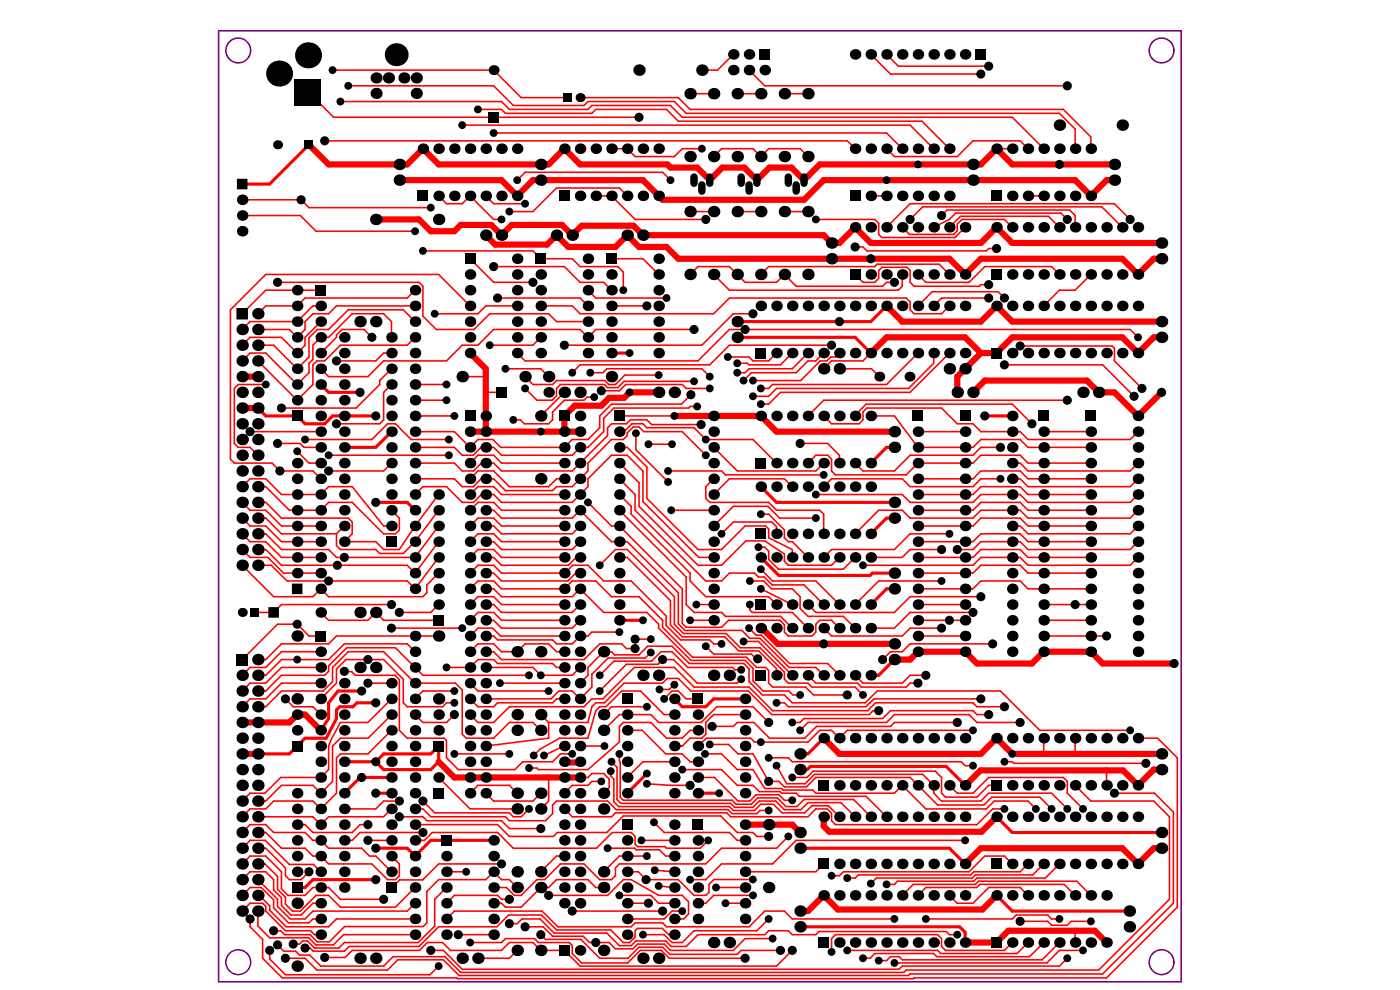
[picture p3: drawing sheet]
<svg xmlns="http://www.w3.org/2000/svg" width="297mm" height="210mm" viewBox="0 0 297 210" stroke-linecap="round" stroke-linejoin="round" font-family="sans-serif">
<g fill="none" stroke="#f00" stroke-width=".33">
<path d="M65.5 19.6l5.3 5.3h64.8M70.6 14.9h34.1l5.9 5.8h9.8M73.9 18.2h30.8l4.2 4.2h15l.8-.9h18.4l2.5 2.5h79.2l3.3 3.4v4.1M146.4 19.9h5M155.6 11.5l-3.4 3.4h-3.3M156.4 19.9h5M158.9 14.9l3.3 3.3h64.2M166.4 19.9h5M184.7 11.5l4.2 4.2h19.2M188.1 11.5l2.5 2.5h19.2M68.9 29.9h110.8l1.7 1.6M72.2 21.5h34.2l1.7 1.7h16.6l.9-.8h16.6l2.5 2.5h70.1l6.6 6.6"/>
<path d="M98.1 26.5h95l5 5M101.4 23.2h5l.8 .8h18.4l.8-.8h15l2.5 2.5h51.7l5.8 5.8M104.7 28.2h83.4l3.3 3.3M109.7 38.2l1.7-1.7h29.2l1.6 1.7M123.1 20.7h20.8l2.5 2.5h79.2l5.8 5.8v2.5M129.7 31.5h3.4l1.6 1.7h8.4l1.6-1.7h4.2M151.4 33.2l1.7-1.7h6.6l1.7 1.7 1.7-1.7h6.6l1.7 1.7M188.1 31.5l1.6 1.7h13.4l3.3-3.3h10l1.7 1.6M211.4 31.5h3.4M51.4 45.7h12.3l3.4 3.4h21M51.4 42.4h12.5l1.7 1.7h25.8M58.9 59.9h30l.8 .8v6.4l2.9 2.8h8l3.3-3.3h12.5l1.7 1.6h6.6"/>
<path d="M89.7 53.2h23.4l1.6 1.7h6.7l1.7 1.7h8l1.1 1.1v3.9M93.1 41.6l1.6 1.6h3.4l1.6-1.6 5 5h1.7M99.7 54.9l5 5h8.4M103.1 41.6l1.6 1.6h6.7M104.7 56.6h15l3.4 3.3h5l1.6 1.7M126.4 41.6h3.3l5 5h15M129.7 54.9h6.7l3.3 3.3M133.1 41.6l-1.7-1.7h-13.3l-5 5h-5M146.4 58.2l1.7-1.6h6.6l3.4 3.3h6.6l1.7-1.7 2.5 2.5h18.3l.9-.8h1.6M146.4 44.9h5M151.4 58.2l3.3 3.4h35.9l.8-.9v-2.5M156.4 44.9h5"/>
<path d="M161.4 58.2l1.7-1.6h22.5l.5-.6h13.1l2.2 2.2M166.4 44.9h5M173.1 46.6h12.5l.8 .8v2.3l.7 .7h15.5l2.2-2.2M181.4 58.2l1.7 1.7h2.5l.8-.8v-1.7l.7-.7h5.3l.7 .7v2.5l.8 .8h13.9l.3-.3h1.7M181.4 52.4h1.7l.8 .8h25.4l.5-.5h1.6M184.7 41.6h3.4M191.4 48.2l1.5 1.5h9.4l.8-.8v-1.3l1-1h9l1.7 1.6M193.1 46.6l2.7-2.7h38l4.3 4.3M194.8 58.2l1.6 1.7h9.2l3.3-3.3h14.2l1.7 1.6M199.8 45.7l1.1-1.1h26l1.2 1.1v2.5M201.4 48.2l2.4-2.3h18.6l2.4 2.3M218.1 41.6h3.3"/>
<path d="M226.4 46.6l-1.3-1.4h-22.3l-1.4 1.4-3.3 1.6M231.4 58.2l-3.3 3.4h-3.3l-3.4 3.3M239.8 46.6l-3.4-3.4h-43.3l-5 5M68.1 68.2l-3.4 3.4v1.6l-1.6 1.7-3.4-3.3h-6.7l-1.6 1.6M68.1 64.9h-1.7l-3.3 3.3h-10.1l-1.6 1.7M68.1 61.6h-11.7l-5 5M78.9 71.6l-1.7-1.7h-4.6l-1.2 1.2v.5l-3.3 3.3M83.1 71.6v-3.4l-1.7-1.6h-6.7l-5 5h-1.6l-1.7 1.6v3l-.8 .9v2l-2.5 2.5-6.7-6.7h-3.4l-1.6 1.7M83.1 78.2l-2.5 2.5v.9l-5 5h-15.9M83.1 74.9h-1.7l-1.7 1.7h-8.3M88.1 64.9h-16.7l-1.7 1.7h-3.3l-1.7 1.6v1.7l-1.6 1.7-1.7-1.7h-6.7M88.1 71.6l-1.7 1.6h-14.2l-3.3 3.4h-1.7l-.8 .8v4.2l-3.3 3.3-8.4-8.3"/>
<path d="M88.1 68.2l-2.5-2.5h-11.7l-4.2 4.2h-2.4l-1.7 1.8v4l-2.5 2.5-5.1-5h-3.3M88.1 61.6l-1.7 1.6h-21.7l-1.6 1.7h-6.7l-1.7 1.7M98.1 79.9h5M99.7 64.9l-6.6-6.7h-36.7l-7.5 7.5v31.7l.8 .8h8l1.7 1.7h7l1.7 1.7M105.6 63.2h17.5l1.6 1.7M107.2 78.2h7.5l1.7 1.7M109.7 64.9h-6.6l-1.7 1.7h-9.2M114.7 64.9h6.7l1.7 1.7h28.3l3.3-3.4h37.5l.9 .9v1.6l.8 .9h5.9l1.6-1.7M114.7 71.6l-1.6 1.6h-9.2M124.7 61.6l1.7 1.6h15M125.2 79.1h2.7l.8-.9h20.2l1.7 1.7M137.2 64.9h-7.5l.2 .2"/>
<path d="M139.7 79.6h-7.1l-2 2h-1.4l-.9-.9h-10.2l-.9 .9h-4.1l-1.7-1.7M147.2 69.9h-20.8l-1.7 1.7-1.6-1.7h-18.4l-3.3 3.3h-3.3l-3.4 3.4h-13.3l-3.3 3.3h-8.4l-1.6-1.7M159.7 66.6h-4.1l-6.7 6.6h-29.2M164.7 74.9l-1.6 1.7h-3.4l-.8-.9h-4.5M168.1 74.9l-2.5 2.5h-6.7l-.3-.3h-2.2M171.4 74.9l-3.3 3.3h-9.2l-.8 .9h-1.7M174.7 74.9l-1.6 1.7h-1.7l-2.5 2.5h-9.5l-1.7 1.6M176.4 73.2h-21.7l-4.1 4.2h-27.5l-1.7 1.7M178.1 74.9l-.9 .8h-1l-.8 .9h-1.4l-4.1 4.1h-10.2M178.1 78.2h6.8l1.6 1.7M184.7 74.9l-1.6 1.7h-6.7l-1.7 1.6M192.9 79.8l-.1 .1"/>
<path d="M194.8 74.9l-6.7 6.7h-24.2l-.8 .8h-1.7M198.1 74.9v2.2l-5.4 5.3h-28l-1.6 1.7h-3.4M201.4 74.9l-8.3 8.3h-27.5l-2.5 2.5h-1.7M209.8 63.2h-10l-1.7 1.7M213.1 63.2l-1.3-1.3h-14l-3 3M213.1 77.4h20.8l6.7 6.7M216.4 73.4h19.5l.5 .5v2.7l5.9 5.8M241.4 71.6l-1.6-1.7h-85.1l-6.6 6.7h-36.7l-1.7-1.7M53 91.6h15.1M56.4 81.6h-5.9l-.8 .8v11.7l.8 .8h2.5l1.7 1.7M58.9 94.1h4.8l.8 .8h3.6M63.1 95.7l2.5 2.5h2.5"/>
<path d="M64.7 93.2h14.2l3.3-3.3h1.7l3.3 3.3h8M69.7 96.6h25.5M83.1 81.6l-1.7 1.6v5.9l-.8 .8h-9.2M83.1 98.2l-1.7 1.7h-11.7M88.1 84.9h6.6M88.1 88.2h8.3M88.1 81.6h6.6M99.7 98.2l1.7-1.6h3.3l1.7 1.6h13.3M103.1 83.2h3.3M119.7 83.2l-5 5M126.1 84.2h-1.5l-.7 .7h-4.2l-2.5 2.5v1.7l-.8 .8h-5.2l-.8-.8h-1.5M131.4 91.6h1l1.7-1.7h2.3l.8 .8h10l2.5 2.5h10l5 5"/>
<path d="M131.4 94.9h1.7l4.1 4.2v6.6l10.9 10.9h5l5-5h4.3l.7 .6v1.9l5 2.5v1.6M131.4 98.2l4.2 4.2v5l12.5 12.5h5l5.1-5.2h4l4.2 2.8v1.6l.8 .8h9.2l1.7-1.7M131.4 88.2h11.7M134.9 91.9v3.5l6.8 6.8M137.6 94.2h5M141.7 99.9h11.4l.8 .8h20.8M146.6 83.7l-2 2h-14.9l-2.5 2.5v2.5l-2.5 2.5h-3.3l-1.7 1.7h-13.5l-1.6-1.7h-3.2l-1.7 1.7-3.3-3.3h-8.3M147.2 80.9h-14.8l-1.3 1.3h-2.2l-.7-.6h-9.3l-.8 .8v1.6l-1 .9h-3.2l-2.5-2.5M147.9 86.2h-1.5l-.3 .4h-15.9l-2.1 2.1v2.9l-3.4 3.3h-1.6l-1.7 1.7h-15l-1.7-1.7h-2.6l-1.7 1.7h-2.3l-1.7-1.7h-8.3M148.7 90.1h-10.5l-1-1h-3.5l-.8 .8h-3.2l-.8 .8v1.7l-7.5 7.5h-15l-1.7-1.7h-2.6l-1.7 1.7h-2.3l-1.7-1.7h-8.3M149.7 96.6l-5-5h-8.1l-1-1h-1.3l-1.2 1.2v.6l-.9 .8h-2.5l-5 5v1.7l-3.3 3.3h-3.3l-.9 .9h-10l-2.5-2.5h-2.6l-1.7 1.6h-2.3l-1.7-1.6h-8.3M150.6 82.4h-5l-.9-.8h-12l-1.3 1.3h-3.8"/>
<path d="M151.4 94.9l5 5h16.7l1.6-1.7M169.7 94.1h5.9l2.5 2.5v1.6M171.4 98.2l1.7-1.6h2.5l.8 .8v2.5l.8 .8h15l2.6-2.5h11.6l1.7-1.6h8.3l1.7 1.6h13.3M174.7 88.2l1.7 1.7h5.8l.9-.8v-1.7l.8-.8h15.9l3.3 3.3h3.3l1.7 1.7h8.3l1.7 1.6h21.7l1.6-1.6M181.4 88.1l2.3-2.4h31.1l4.1 4.2M184.7 88.2h5l5.1 6.7h11.6l1.7-1.7h8.3l1.7 1.7h13.3M194.8 91.6h10M212.3 94.9h-4.2l-1.7 1.7h-13.3l-3.4 3.3h-6.6l-1.7-1.7M214.8 98.2h1.6l1.7 1.7h21.7l1.6-1.7M221.4 91.6h10M226.4 84.9h-51.7l-3.3 3.3M51.4 119.9l6.6 6.7h8.4l1.7-1.7 1.6 1.7h20l.9-.9v-1.6l2.5-2.5"/>
<path d="M51.4 116.6l1.6 1.6h3.8l3.4 3.4h7.9M51.4 113.2l1.6 1.7h3.4l3.3 3.3h8.4M51.4 109.9l1.6 1.7h3.4l3.3 3.3h8.4M51.4 106.6l1.6 1.6h3.4l3.3 3.4h8.4M51.4 103.2l1.6-1.6h3.4l3.3 3.3h8.4l1.6-1.7h5l6.7 8.4h1.7M54.7 103.2h1.7l5 5h6.7l1.6-1.6h5l6.7 6.6h2.5l.8-.8v-2.5l-1.6-1.7M54.7 109.9h1.7l3.3 3.3h11.7M73.1 111.6l-1.7 1.6M88.1 104.9l1.6-1.7h5l3.4 3.4h2.3l1.7-1.7h2.6l1.7 1.7h15l3.3-3.4v-1.6l5-5h3.4l3.3 3.3v6.5l11.8 11.8h3.2M93.1 111.6l-5 6.6h-16.7l-1.7-1.6h-10l-3.3-3.4h-1.7M93.1 108.2l-5 6.7-2.5 2.5h-5l-.9-.8h-7.5l-.8-.9v-2.5M93.1 118.2l-5 6.7-1.7-1.7h-25.5l-3.4-3.3h-2.8"/>
<path d="M93.1 104.9l-5 6.7-3.4 5h-3.3l-1.7-1.7h-6.6l1.6-1.7v-2.5l-.8-.8h-14.2l-3.3-3.3h-1.7M93.1 114.9l-5 6.7-1.7-1.7h-26.7l-3.3-3.3h-1.7M99.7 118.2l1.7-1.6h3.3l1.7 1.6h13.4M99.7 114.9l1.7-1.7h3.3l1.7 1.7h13.4M99.7 111.6l1.7-1.7h3.3l1.7 1.7h13.4M99.7 104.9l1.7-1.7h3.3l1.7 1.7h13.3M99.7 101.6l1.7-1.7h3.3l3.4 3.3h8.3l1.7-1.6h1.6M99.7 108.2l1.7-1.6h3.3l1.7 1.6h13.3M103.1 118.2h1.6l1.7 1.7h14.2l1.6-1.7h.9M103.1 114.9h1.6l1.7 1.7h15l1.7-1.7M103.1 108.2h1.6l1.7 1.7h15l1.7-1.7 6.6 6.7h3.4l10.8 10.8v6.6l1.4 1.4h12.1l1.7 1.7h2.1l6.2 6.2h5.7l1.6 1.7M103.1 111.6h1.6l1.7 1.6h15l1.7-1.6"/>
<path d="M124.7 106.6l5 5h1.7l13.3 13.3v7.3l.9 .9h7.5l1.5-1.5h10.9l.9 .9v1.6l.8 .8h5l.9-.8v-1.7l.8-.8h2.5l1.7 1.7M127.2 119.9l3.4-3.3h2.5l10 10v5.9l1.9 1.9h9.1l3 3h4.1l5.2 5.2v1.5l.8 .8h4.2l.8 .9h9.2l1.7 1.6M131.4 118.2h1.7l9.1 9.2v5.2l2.5 2.5h9l3 3h4.3l3.7 3.8v1.4M131.4 101.6l3.3 3.3v3.3l15 15h3.4l1.6-1.6h5.4l.8 .8h1.2l1.7 1.7h6.8l4.1 4.2M131.4 104.9l2.5 2.5v1.7l12.5 12.5v1.6l3.3 3.4h13.4l1.6 1.7M131.4 108.2l14.2 14.2v5.9l1.6 1.6h5.9l.8 .9h11.7l2.5 2.5M142.4 108.2h9M151.4 101.6l-1.7 1.6v2.5l.9 .9h12.5l1.6 1.6h9.2l.8 .9v4.1M153.1 113.2l2.5-2.5h8.1l1 1v1.5M160.9 116.1h1.3l.9 .8v1.8l2 2h13.8l2.5-2.5M161.4 109.1h1.7l3.3 3.3v1.7l.8 .8h.9l3.3 3.3M168.1 103.2l-1.7-1.6h-11.7l-3.3 3.3"/>
<path d="M173.1 104.9h18.3l1.7 1.7h13.3l1.7-1.7h8.3l1.7 1.7h21.7l1.6-1.7M173.1 109.9h-7.7l-2.5-2.5h-7.3l-4.2 4.2M194.8 118.2h11.6l1.7-1.6h8.3l1.7 1.6h13.3M194.8 114.9h11.6l1.7-1.7h8.3l1.7 1.7h13.3M194.8 111.6h11.6l1.7-1.7h8.3l1.7 1.7h13.3M194.8 108.2h11.6l1.7-1.6h8.3l1.7 1.6h13.3M194.8 104.9h11.6l1.7-1.7h8.3l1.7 1.7h13.3M194.8 101.6h11.6l1.7-1.7h8.3l1.7 1.7h13.3M199.8 116.6h-6.7l-1.7 1.6h-6.7M201.4 113.2h-8.3l-3.4 3.4h-13.3l-1.7 1.6M212.3 101.6h-4.2l-1.7 1.6h-13.3l-1.7-1.6h-15l-1.7 1.6M214.8 111.6h1.6l1.7 1.6h21.7l1.6-1.6"/>
<path d="M214.8 101.6h1.6l1.7 1.6h21.7l1.6-1.6M241.4 118.2l-1.6 1.7h-21.7l-1.7-1.7h-8.3l-1.7 1.7h-23.3M241.4 114.9l-1.6 1.7h-21.7l-1.7-1.7h-8.3l-1.7 1.7h-3.3M241.4 108.2l-1.6 1.7h-21.7l-1.7-1.7h-8.3l-1.7 1.7h-13.3l-1.7-1.7h-5l-5 5M68.1 129.9l1.6 1.7h8.4l1.6-1.7 1.7 1.7h11.7M68.1 134.9h-2.5l-2.5-2.5h-4.2l-7.5 7.5M68.1 138.3h-8.4l-3.3 3.3h-3.4l-1.6 1.7M83.1 128.3h-23.4l-1.7 1.6h-4M83.1 133.3h15M88.1 138.3l-1.7-1.7h-13.3l-3.4 3.3h-10l-3.3 3.4h-1.7M93.1 134.9h-21.7l-1.7 1.7h-10l-3.3 3.3h-1.7M93.1 128.3l-1.7 1.6h-6.7"/>
<path d="M99.7 131.6l1.7-1.7h3.3l1.7 1.7h13.4M99.7 128.3l1.7-1.7h3.3l1.7 1.7h13.4M99.7 138.3l1.7-1.7h3.3l1.7 1.7h3.3l1.7-1.7h5l1.7 1.7h1.6M99.7 121.6l1.7-1.7h3.3l1.7 1.7h13.4l1.7-1.7h3.2l3.4 3.3h5.8l7.4 7.5v2l3.1 3.1h6.2l.8 .8h1.7M99.7 124.9l1.7-1.7h3.3l1.7 1.7h13.3l1.7-1.7h5l3.3 3.4h5.9l5 5v1.5l6.3 6.3h11.4l2.2 2.2h1.9l.7 .6v2.7l.8 .9h7l1.7 1.6h7.1M99.7 134.9l1.7-1.6h3.1l1.7 1.6h13.5M103.1 128.3h1.6l1.7 1.6h15l1.7-1.6M103.1 131.6h1.6l1.7 1.7h15l1.7-1.7M103.1 124.9h1.6l1.7 1.7h15l1.7-1.7 5 5h9.1l2.5 2.5v.9l6.9 6.8h11.5l1.6 1.7v2.6l2.2 2.2h5.5l.8 .8h1.5M103.1 121.6h1.6l1.7 1.6h14.1l1.6-1.6h1M131.4 134.1h-5.8l-.9 .8h-1.6l-1.7 1.7h-3.3l-.9-.8h-11.6l-.9-.9h-1.6M134.7 137.6h-1.8l-1-1h-4.7l-3.3 3.3h-17.5l-1.7-1.6h-1.6"/>
<path d="M134.7 135.6h3.4M138.1 138.4l-1.2 1.2h-7.9l-3.4 3.4v2.8l-2.5 2.5-1.7-1.7h-2.8l-1.7 1.7h-13.8M146.4 131.6h5M147.7 128.3h3.7M149.7 137.1l1.7 1.7h8l1 1h.3M157.7 136.1h3.2l7.2 7.2M158.9 133.3l1.5 1.4h1.1l6 6.1h8.1l2.5 2.5M159.1 123.2h2.9l1.7 1.7h4.4l1.6 1.7v2.5l1.7 1.7h7.5l2.5 2.5M159.1 128.3v1.1l.5 .5h8.5l3.3 3.4M161.4 120.7l2.5 2.5h9.2l5 5.1M161.4 124.9l6.7 3.4M174.7 133.3l1.7 1.6h15l1.7-1.6h6.7"/>
<path d="M194.8 131.6h10M194.8 128.3h10M194.8 124.9h11.6l1.7-1.7h8.3l1.7 1.7h13.3M194.8 121.6h11.6l1.7-1.7h8.3l1.7 1.7h13.3M194.8 134.9h10M199.8 123.2h-13.4l-5 5.1M206.4 129.9h-13.3l-3.4 3.4h-5M208.1 126.6h-15l-3.4 3.3h-16.6l-1.7-1.6M210.6 136.6h-17.5l-1.7 1.7h-2.5l-1.7 1.6M221.4 131.6h10M221.4 128.3h10M221.4 134.9h13.4"/>
<path d="M54.7 149.9h1.7l3.3-3.3h8.9l2-2v-3l3.3-3.3h7.5l6.7 6.6h8.5l1.5 1.5v9.4l.8 .8h5.8l3.4-3.3h5l1.6 1.6M60.5 148.3l1.7 1.6h4.2l1.7 1.7M68.1 148.3l3.3-3.4v-3l2-2h8l4.2 4.2v5l.8 .8h7.5l.8-.8h1.7M68.1 144.9h-8.4l-3.3 3.4h-3.4l-1.6 1.6M68.1 141.6h-8.4l-3.3 3.3h-3.4l-1.6 1.7M73.1 142.5h1.5l.8 .8h8.4l.9 .9v10.7l1.7 1.7h7.8l.5 .5v3.7l2.5 2.5h12l1.7-1.7h6.3l1.7-1.7h2.5M78.1 144.9h5M83.1 154.9l-5 5h-5.9l-.8 .9v7.5l-3.3 3.3-1.7-1.7h-8.4l-1.6 1.7h-3.4l-1.6 1.7M83.1 148.3l-5 5h-5.9l-1.9 3.6-.6 1.4v5l-1.6 1.6h-8.6l-3.3 3.4h-3.2l-1.6 1.6M83.1 151.6l-5 5h-5.9l-1.6 1.7v7.5l-2.5 2.5-1.7-1.7h-6.7l-3.3 3.3h-1.7M88.1 151.6l1.6 1.7h5l1.7-1.7M94.7 141.6h5l1.7-1.7h3.3l.9 .9h11.6l.9 .8h1.6"/>
<path d="M96.4 146.6h-6.7l-1.6 1.7M96.4 159.9h11.7M99.7 148.3l1.7 1.6h3.3l.9-.8h11.6l.9-.8h1.6M99.7 144.9l1.7 1.7h15M103.1 141.6h10l1.6 1.7h6.7l1.7-1.7M106.1 144.9h13.6M112.2 143.3h-22.5l-5.8-5.9h-10.3l-3.9 3.9v1.1l-.8 .9h-9.2l-3.3 3.3h-1.7M114.7 151.6l1.7 1.7M116.4 153.3v3.3l-13.3 1.7M119.7 158.3l-4.3 2M123.1 158.3h5.1M123.1 144.9l1.6-1.6v-1.7l3.4-3.3h1.6l.7 .6h5.2l1.8-1.8h5.2l3.6 3.7h11.6l1.1 1.1v2.7l2.8 2.8h4.7l1.7 1.7h15.5l2.5-2.5h26.2l8.3 8.3h19.2"/>
<path d="M131.4 159.9v1.5l.2 .2v7.5l.6 .7h23.1l.8 .8h3.3l1.3-1.3h4.2l1.8 1.8h2.4l1.5-1.5h10.5l3.6 3.7M133.1 154.9h3.1l5 5h3.5l1.7 1.7h1.7M137.6 149.9h-7.9l-1.6 1.7M140.9 148.3l1.7-1.7h1.3l1.7 1.7h2.5M143.1 151.6h-2.2l-5-5h-4l-3.3 3.3h-1.4l-.8 .9-1.7 5.8h-6l-4.1 2.3-1.4 1.4M143.1 145.3l-1.1 1h-2.1M148.1 154.9h-1.7l-1.7 1.7h-3.3l-3.3-3.3h-5.9l-.8 .8v3.3l-6.7 5.9h-10.5l-.3-.4h-1.7M149.7 159.9h3.4l3.3 3.4h3.3l2.5 4h3.6l.3 .3h6.3l.7 .7h16.6l1.7-1.7 5 5h12.9l1.6-1.7h7.2l1.7 1.7M150.6 157.9h4l2 2h3.1l3.4 5.9h2.1l1.2 1.1h4.7l2-2h20l5.8 5.9h9.9l1.6-1.7h10.2l2.5 2.5M157.2 142.1h-1.3l-.5-.5h-9.5l-3.3-3.3h-2.4l-2 2h-8l-3 3M157.2 144.1l-.8 .8h-8.5l-5-5h-2.3l-1 1h-6.7l-5.7 5.7M158.1 151.6h-6.7l-1.7 1.7v2.5l-.8 .8h-2.5l-1.7 1.7h-1.6"/>
<path d="M163.1 153.3l-3.4-3.4h-7.6l-3.4 3.4h-9l-1.6-1.7h-6.7l-3.3 3.3M171.4 143.3l1.7 1.6h8.8l.8 .9h9.5l.9-.9h1.7M181.4 143.3l1.7 1.6h8.3l1.7-1.6h3.3M186.4 150.8h-1.2l-.8 .8h-20.7l-5-5h-12.1l-2.7-2.7h-2.3l-1 1h-8.2l-4.2 4.2h-1.8l-.8 .8-.9 3.4h-8.3M203.1 153.3h-13.4l-.8 .8h-15.7l-2.5 2.5h-7.5l-3.3-3.3h-3.5l-.8 .8h-4.5M206.4 154.9h-26.7l-1.6 1.7-1.7-1.7h-2.5l-2.5 2.5h-11.3l-.9-.8h-9.4l-1.7 1.7M208.1 148.3h-22.7l-1.7 1.6h-16.5l-.8-.8h-1.7M209.8 151.6h-2.5l-.9-.8h-17.5l-1.7 1.6h-16.6l-.9 .9h-1.6M213.1 149.9h-5.8l-.9-.8h-20.7l-1.6 1.7h-20.2l-5-5h-11.7l-4.1-4.2h-8.5l-6.7 6.7h-2.3l-1.7 1.6h-15.8l-3.4 3.4h-3.3l-1.7-1.7M216.4 153.3h-9.1l-1.7-1.7h-15.9l-1.6 1.7h-16.7l-1.7 1.6M221.4 156.6v3.3M228.1 156.6v3.3"/>
<path d="M241.4 156.6h4.2l4.2 4.2v31.6l-15 15h-40.9l-.1 .2h-96.7l-.2-.2h-37l-4.2-4.1v-4l-2.7-2.7v-1.7M51.4 179.9l1.6-1.6h3.3l5.1 5.1h5.1l1.6 1.5M51.4 176.6l1.6-1.7h3.4l1.6 1.7h6.7l1.7 1.7h1.7l1.6 1.6h7l1.7 1.7h1.3l3.4 3.3M54.7 179.9h1.7l4.1 4.2v1.7l.9 .8h2.5l1.7-1.7M54.7 176.6h1.7l3.3 3.3h5l1.7 1.7h1.7l1.6 1.7h9.2l3.3 3.3h1.7l.8-.8v-2.5l-1.6-1.7M63.1 174.9h1.6l1.7 1.7h8.3l1.7-1.7h1.7M78.1 178.3h5M83.1 171.6l-1.7 1.7h-11.7l-1.6 1.6-1.7-1.6h-11.7M84.7 169.9h-3.3l-1.7 1.7h-6.6M84.7 173.3h5l.9 .8h15.8l1.7 1.7h6.6M88.1 178.3h2l1.6-1.7h13.9l3.3 3.3h17.7l3.3-3.3h4l.8 .8v1.7l.5 .5h5.9l.3 .3h7.2l1.6-1.6M88.1 171.6h1.6l1.7 1.7h15.8l.9 .8h7.6l1.5-1.5v-1.8l.9-.9h10.8l1.8 1.9h23.8l.8 .8h5.3l.6-.7h1.9"/>
<path d="M88.1 174.9h17.5l2.5 2.5h9.3l.8-.8h10.5l3.5-3.5h20.7l3.5 3.5h3.3l.9 .8h2.5M89.7 176.6h-13.3l-1.7 1.7h-1.6M89.7 169.9l2.5 2.5h15.9l.8 .9h1.7l1.6-1.7M93.1 164.9l6.6 6.7h10M99.7 168.3l1.7-1.7h6.7l1.6 1.7M103.1 168.3l1.6 1.6h8.4l1.6-1.6M116.4 164.9v5l-1.7 1.7M119.7 171.6l1.7 1.7h8.3l.9-.9h23.6l.8 .9h16.4l1.7-1.7h2.4l.9 .9v1.6l.8 .8h30.1l3.3-3.3h2.5M123.1 164.9h1.6l.9-.8h2.5l1.1 1.2v1.8l-1.1 1.2M127.6 165.8h-2l-.9 .8h-3.3l-1.7 1.7M128.9 179.9h5.7l.4 .4h4.9l1.3 1.3h1.9M129.6 163.6v1l.6 .7v4.8l1 1h23.5l.9 .8h4.5l1.3-1.3h2.7l1.8 1.8h4.8l1.5-1.5h3.5l2.4 2.4"/>
<path d="M129.7 161.6l1.2 1.2v6.8l.8 .8h23.3l.9 .9h3.8l1.4-1.4h3.5l1.8 1.9h3.5l1.5-1.5h7l3 3M136.1 178.3h7M137.2 166.3l5 .3h4.2M138.7 174.4l2.2 2.2h13.8l1.7 1.7h1.7M143.1 161.6h-6.7l-3.3 3.3M144.7 163.3h8.4l3.3 3.3h3.3l1.4 1.3h4.4l.4 .4h3l.7 .6h14.1l4.4 4.4M148.1 164.9h3.5l5 5h2.5l1.3-1.3h4.8l1.2 1.2h1.7M163.1 160.8h4.1l.9 .8h35.8l.9 .8h1.6M164.7 162.4l2.2 3.9h3.9l2-2h23l2.3 2.3v1.7l1.7 1.6h8.3l1.7-1.6h13.3l3.3 3.3M167.2 177.4l-2.5 2.5h-11.6l-3.4 3.4h-18.3l-.8 .8v1.7l-.9 .8h-2.5l-3.3-3.3h-5l-3.3 3.3h-1.7l-3.3 3.3h-1.5l-1.7-1.6h-2.7M168.1 164.9h3.1l1.3-1.3h25.9l1.4 1.3v3.4l.8 .8h6.7l2.5-2.5h1.6M201.4 166.6l1.7 1.7h3.3l3.4-3.4h15.8l.8 .9v2.5l3.4 3.3"/>
<path d="M204.8 178.3h-35.9l-5 5h-10.8l-3.4 3.3h-3.3M213.1 161.6h1.7l.3 .3h28M228.1 166.6l3.3 3.3h13.4l3.3 3.4v17.5l-15 15h-40.9l-.5 .5h-94l-3.3-3.4h-11l-2 2h-13.3l-2.4-2.3h-2.1l-.9-.8h-2.5l-1.3-1.4M234.8 163.4v3.2M236.4 168.3h8.5l4 4v19.3l-15 15h-40.8l-.4 .3h-95.3l-3.3-3.3h-9.7l-2.2 2.2h-15l-2.5-2.5h-4.2M51.4 193.3l1.6-1.7h2.7l.7 .7v1l4.1 4.1h5.4l.8 .9h1.4M51.4 186.6l1.6-1.7h3.4l1.6 1.7v2.2l1.7 1.6v1.7l2 2h2.2l2.5-2.5h1.7M51.4 183.3l1.6-1.7h3.4l3.3 3.3v3.7l1.4 1.3h3.6l1.7-1.6h3.3l2.5 2.5h9.2M51.4 189.9l1.6-1.6h2.4l2.6 2.6v1.7l3.2 3.2h4.4l.8-.9h1.7M54.7 189.9h.3l2.2 2.3v.9l3.5 3.5h9l1.7-1.7h16.7M54.7 183.3h1.5l2.7 2.6v2.8l1.6 1.6v1.5l1.6 1.5h1.6l3.4-3.4h2.6l2.5 2.5h11.7l4.2-4.1M54.7 193.3v3.1l2.5 2.5h8.3l1.5 1.5h3.7l2.2-2.1h15.2"/>
<path d="M54.7 186.6l4.2 4.2v1.5l2.7 2.6h3.1l1.7-1.6h20l1.7-1.7M94.7 188.3l-2.5 2.5v5.6l-3.5 3.5h-15.6l-1.2 1.2h-5.2l-1.5-1.5h-1l-.6 .7h-1.4l.2-.2M94.7 194.9l1.7-1.6h18.6l3.3 3.3h15.6l.8-.8h5.9l.8 .8h17.5l3.3-3.3h4.2l1.7 1.6h21.6M94.7 184.9h4.2M97.2 198.3h7.5M99.7 199.9h6.7l.8-.8h6.2l.8 .8h6.5l.7 .7v1.7l2 2h9.8l2.6-2.7h4.5l1.7 1.7h16.1M106.4 183.3h-13.3l-3.4 3.4h-4.9l-1.7 1.6M108.1 195.9h1.6l1-1h3.9l3 3h11.1l2.7 2.7h2.5l1-1h6.3l1.2 1.2h3.2l2.5-2.5h14.1l.9-.9h4.1l.9 .9h5l.6-.7h27.1l.6 .7h1.7M108.1 190.8h-1.7l-.8-.9h-9.2l-1.7 1.7M109.7 188.3l-1.6-1.7h-1.7l-1.7-1.7-1.6 1.7h-10l-2.5 2.5v6.7l-.8 .8h-16.7l-3.2 3.2h-2.6l-1.5-1.5h-5.4l-.9-.9h-1.5M111.4 196.6h3.8l2 2h6.5l1.4 1.3h4.1l1.4 1.4h3.7l1-1h5.6l1.3 1.3h13.4l2.5-2.5h5.8M114.7 198.3l1 1h7.5l4 4h6l2.4-2.4h5l1.5 1.5h14.3l.8-.8h8.4"/>
<path d="M116.4 189.9h12.5l3.3-3.3h1.7l5.8 3.3h5l1.4 1.4v2.6l-1.1 1h-1.9M119.7 181.6h-1.6l-3.4 3.3M121.4 193.3h19.2M128.1 188.3h-1.7l-1.7-1.7h-6.6l-1.7 1.7h-1.7l-4.1 4.1h-3.4l-.8-.8h-1.7M131.4 189.9h6.7l1.6 1.7h3.4M133.1 191.6h4.5M133.1 184.9h2.3l1.7 1.7h6.8l3.3 3.3h2.5l.7-.6v-1.7l1-1h8.3M137.2 181.6h-5.8l-3.3 3.3M138.9 184.6l4.2 .3M139.7 187.9l3.4 .4M143.1 198.3h-1.3l-1.3-1.4h-5.3l-.5 .5v1.4l-1.1 1.1h-1.4l-2.6-2.6h-11.5l-3.2-3.2h-7l-2.5 2.5h-12.3l-4.2 4.2h-14.8l-1 1h-6.7l-.6-.7h-1.1M144.7 193.3h-2.1l-1.7 1.6h-7.8"/>
<path d="M151.9 188.3h6.2M153.9 191.6h4.2M159.7 189.9h-8.3l-1.7 1.7h-1.6M163.1 194.9l-2.5 2.5h-13.4l-2.5 2.5h-2.1l-1.7-1.6h-4.5M174.7 183.3l-1.6 1.6h-15M191.4 189.9l2.4-2.3h13.1l.7-.7h20.8l3 3M194.8 189.9l1.6-1.6h10.8l.7-.7h17.9l2.3 2.3M196.4 194.9h18.4l.8-.8h6.7l.8 .8h1.7M201.4 189.9l1.7 1.7h3.3l3.4-3.3h6.6l1.7 1.6M214.8 199.9l-1.7 1.7h-12.5l-.8-.8v-1.7l-.9-.8h-21.7l-.8 .8v2.8M214.8 183.3l-1.7-1.7h-4.2l-3.3 3.3h-26.7l-.8 .9h-1.7M216.4 195.4h5.9l.8 .9h3.3l.9-.9h4.1"/>
<path d="M218.1 183.3l-1.7 1.6h-9.8l-.7 .7h-23.8l-.7 .7h-1.7M218.1 199.9l-2.3 2.4h-16.2l-.7-.7h-19.2M221.4 199.9l-3 3h-19.6l-.7-.6h-12.5l-1 1h-1.5M221.4 183.3l-2.3 2.3h-12.2l-.6 .7h-20.4l-1.2 1.1M224.8 199.9l-3.7 3.7h-29.7l-.7-.7h-1.8l-.8 .9h-1.7M224.8 183.3l-3 3h-14.5l-.7 .6h-16.2l-.7 .7h-1.6M228.1 197.4v2.5M57.2 201.6v1.8l3.3 3.4h30.7l1.9-1.9M91.4 201.6h2.7l4 4h92.6l.7-.7h33.4l1.6-1.6M109.7 201.6l-1.6 1.7h-6.7M120.9 200.1h.1M168.1 201.6l-3.4 3.3h-41.6l-3.4-3.3h-5l-1.6-1.7h-5l-1.7 1.7h-10.8l-1.7-1.7h-3.2l-1.7 1.7h-14.3l-1.5 1.5h-4.3"/>
<path d="M229.8 201.6h-5l-2.7 2.7h-32.4"/>
</g>
<g fill="none" stroke="#f00" stroke-width=".67">
<path d="M65.5 30.7l-8.3 8.3h-5.8M129.7 74.9h3.9M156.4 71.6h25l3.3 3.3M188.1 64.9l-3.4 3.3h-28.3M54.7 86.6l1.7 1.6h6.7l1.6 1.7h4.2l1.7-1.7h9.1M68.1 81.6l1.6 1.6h6.7M83.1 91.6l-3.4 3.3h-6.6M189.7 94.9h-1.6l-3.4 3.3M208.9 88.2h5.9M79.7 106.6h6.7l1.7 1.6M161.4 118.2l3.8 3.9h19.4l.5-.5h4.6M161.4 103.2l3.3 3.4h25"/>
<path d="M189.7 109.9h-1.6l-3.4 3.3M131.4 131.6h5M189.7 139.9l-3.3 3.4h-1.7M189.7 124.9h-1.6l-3.4 3.4M76.7 146.6h-5l-2 2.5v3.3l-1.6 2.5M79.7 149.1h-4l-.8 .8h-2.8l-.7 .7v1.8l-2.2 4.2h-4.5l-3.3 3.3h-6.7M143.1 148.3l1.6 1.6h5l1.7-1.6h6.7M174.7 156.6l-3.3 3.3h-1.7M73.1 161.6h6.6M79.7 161.6l1.7-1.7h10l1.7-1.6v3.3l-1.7 1.7h-10zM79.7 168.3h3.4M83.1 164.9h-6.7l-3.3 3.4"/>
<path d="M104.7 178.3h-13.3l-3.3 3.3-1.7-1.7h-6.7M137.2 164.1l-4.1 4.2M148.1 168.3h4.5M169.7 163.3h1.5l.7-.7h28.9l4 4M169.7 179.9h31.7l3.4 3.4M211.4 173.3l3.4 3.3h31.6M79.7 186.6h-13.3l-1.7 1.7h-1.6M169.7 196.6h33.9l1.2 1.2v2.1M211.4 189.9l3.4 3.4h24.8"/>
</g>
<g fill="none" stroke="#f00" stroke-width="1.3">
<path d="M65.5 30.7l4.2 4.2h16.7l3.3-3.4 3.4 3.4h23.3l3.3-3.4 3.4 3.4h18.5l.6 .6h5.7l2.7 2.7 2.6-2.7h4.7l2.7 2.7 2.6-2.7h4.7l2.7 2.7 3.3-3.3h34.2l3.3-3.4 3.4 3.4h21.6M84.7 38.2h21.7l3.3 3.4 3.4-3.4h23.3l4.2 4.2h30l4.1-4.2h53.4l3.3 3.4 3.4-3.4h1.6M80.6 46.6h8.3l2.5 2.5h5l1.3-1.4h6.5l2.2 2.2 2.2-2.2h10.6l2.2 2.2 2-2h11l2 2h38.3l1.7 1.7h1.7l3.3-3.4 3.3 3.4h23.4l3.3-3.4 3.4 3.4h31.6M103.1 49.9l2 2h11l2-2 2.5 2.5h10l2.5-2.5 2.5 2.5h5.8l2.5 2.5h57.5l3.4 3.3 3.3-3.3h30l3.3 3.3 3.4-3.3h1.6M51.4 79.9h3.3M99.7 74.9l3.4 3.3v13.4M184.7 74.9l3.4-3.3h16.7l3.3 3.3M188.1 64.9l3.3 3.3h16.7l3.3-3.3 3.4 3.3h31.6M208.1 74.9l-5 5v3.3M246.4 71.6h-1.6l-3.4 3.3-3.3-3.3h-23.3l-3.4 3.3h-3.3M51.4 86.6h3.3M99.7 91.6h23.4"/>
<path d="M139.7 83.2h-6.1l-1.2 1.2h-3.2l-1.6 1.7h-5.7l-2.2 2.1v3.4M143.1 88.2h18.3l3.3 3.4h25M206.4 83.2l2.5-2.5h21.7l2.5 2.5h3.3l5 5 5-5M161.4 133.3h.3l3.3 3.3h24.7M189.7 139.9h3.4l1.7-1.6h10l2.5 2.5h11.6l2.5-2.5h10l2.5 2.5h15.2M51.4 159.9h3.3M51.4 153.3h10l1.7-1.7h1.6l3.4 3.3M174.7 156.6l3.4 3.3h30l3.3-3.3 3.4 3.3h31.6M93.1 161.6l3.3 3.3h26.7M119.7 161.6l.2 .2h3l.2-.2M158.1 174.9h10l1.6 1.7M174.7 173.3v2l1.2 1.1h32.3l3.2-3.1"/>
<path d="M246.4 179.9h-1.6l-3.4 3.4-3.3-3.4h-30l-3.3 3.4M246.4 163.3h-1.6l-3.4 3.3-3.1-3.2h-30.3l-3.2 3.2M204.8 199.9h6.6l2.5-2.5h18.4l2.5 2.5M211.4 189.9l-3 3h-30.7l-3-3-3.3 3.4h-1.7"/>
</g>
<g fill="#000">
<path d="M62.7 16.9h5.2v5.3h-5.2z" fill-rule="evenodd"/>
<path d="M62.6 16.8h5.5v5.5h-5.5z" fill-rule="evenodd"/>
<path d="M119.5 19.8h1.9v1.9h-1.9z" fill-rule="evenodd"/>
<path d="M119.6 19.9h1.7v1.6h-1.7z" fill-rule="evenodd"/>
<path d="M161.3 10.6h1.9v1.9h-1.9z" fill-rule="evenodd"/>
<path d="M161.1 10.4h2.3v2.3h-2.3z" fill-rule="evenodd"/>
<path d="M207.1 10.6h2v1.9h-2z" fill-rule="evenodd"/>
<path d="M207 10.4h2.2v2.3h-2.2z" fill-rule="evenodd"/>
<path d="M64.7 29.9h1.7v1.6h-1.7z" fill-rule="evenodd"/>
<path d="M64.6 29.8h1.9v1.9h-1.9z" fill-rule="evenodd"/>
<path d="M103.6 23.8h2.2v2.2h-2.2z" fill-rule="evenodd"/>
<path d="M103.7 23.9h2v2h-2z" fill-rule="evenodd"/>
<path d="M88.6 40.4h2.2v2.3h-2.2z" fill-rule="evenodd"/>
<path d="M88.7 40.6h2v1.9h-2z" fill-rule="evenodd"/>
<path d="M98.6 53.8h2.2v2.2h-2.2z" fill-rule="evenodd"/>
<path d="M98.7 53.9h2v2h-2z" fill-rule="evenodd"/>
<path d="M113.6 53.8h2.2v2.2h-2.2z" fill-rule="evenodd"/>
<path d="M113.7 53.9h2v2h-2z" fill-rule="evenodd"/>
<path d="M118.6 40.4h2.2v2.3h-2.2z" fill-rule="evenodd"/>
<path d="M118.7 40.6h2v1.9h-2z" fill-rule="evenodd"/>
<path d="M128.6 53.8h2.3v2.2h-2.3z" fill-rule="evenodd"/>
<path d="M128.7 53.9h2v2h-2z" fill-rule="evenodd"/>
<path d="M180.3 40.4h2.2v2.3h-2.2z" fill-rule="evenodd"/>
<path d="M180.3 57.1h2.2v2.2h-2.2z" fill-rule="evenodd"/>
<path d="M180.4 40.6h2v1.9h-2z" fill-rule="evenodd"/>
<path d="M180.4 57.2h2v2h-2z" fill-rule="evenodd"/>
<path d="M210.3 40.4h2.2v2.3h-2.2z" fill-rule="evenodd"/>
<path d="M210.3 57.1h2.2v2.2h-2.2z" fill-rule="evenodd"/>
<path d="M210.4 40.6h2v1.9h-2z" fill-rule="evenodd"/>
<path d="M210.4 57.2h2v2h-2z" fill-rule="evenodd"/>
<path d="M50.2 65.3h2.4v2.5h-2.4zM50.3 37.9h2.2v2.3h-2.2z" fill-rule="evenodd"/>
<path d="M50.3 65.5h2.2v2.1h-2.2zM50.4 38.1h2v1.9h-2z" fill-rule="evenodd"/>
<path d="M66.9 60.4h2.3v2.3h-2.3z" fill-rule="evenodd"/>
<path d="M67.1 60.6h1.9v1.9h-1.9z" fill-rule="evenodd"/>
<path d="M160.3 73.8h2.2v2.2h-2.2z" fill-rule="evenodd"/>
<path d="M160.4 73.9h2v2h-2z" fill-rule="evenodd"/>
<path d="M210.3 73.8h2.2v2.2h-2.2z" fill-rule="evenodd"/>
<path d="M210.4 73.9h2v2h-2z" fill-rule="evenodd"/>
<path d="M61.9 87.1h2.3v2.3h-2.3z" fill-rule="evenodd"/>
<path d="M62.1 87.2h1.9v2h-1.9z" fill-rule="evenodd"/>
<path d="M98.7 87.2h2v2h-2z" fill-rule="evenodd"/>
<path d="M98.6 87.1h2.2v2.3h-2.2z" fill-rule="evenodd"/>
<path d="M105.3 82.1h2.2v2.3h-2.2z" fill-rule="evenodd"/>
<path d="M105.4 82.2h2v2h-2z" fill-rule="evenodd"/>
<path d="M118.7 87.2h2v2h-2z" fill-rule="evenodd"/>
<path d="M118.6 87.1h2.2v2.3h-2.2z" fill-rule="evenodd"/>
<path d="M130.3 87.1h2.2v2.3h-2.2z" fill-rule="evenodd"/>
<path d="M130.4 87.2h2v2h-2z" fill-rule="evenodd"/>
<path d="M160.3 97.1h2.2v2.3h-2.2z" fill-rule="evenodd"/>
<path d="M160.4 97.3h2v1.9h-2z" fill-rule="evenodd"/>
<path d="M193.6 87.1h2.3v2.3h-2.3z" fill-rule="evenodd"/>
<path d="M193.8 87.2h1.9v2h-1.9z" fill-rule="evenodd"/>
<path d="M203.8 87.2h1.9v2h-1.9z" fill-rule="evenodd"/>
<path d="M203.6 87.1h2.3v2.3h-2.3z" fill-rule="evenodd"/>
<path d="M220.3 87.1h2.2v2.3h-2.2z" fill-rule="evenodd"/>
<path d="M220.4 87.2h2v2h-2z" fill-rule="evenodd"/>
<path d="M230.4 87.2h2v2h-2z" fill-rule="evenodd"/>
<path d="M230.3 87.1h2.2v2.3h-2.2z" fill-rule="evenodd"/>
<path d="M82.1 113.9h1.9v2h-1.9z" fill-rule="evenodd"/>
<path d="M81.9 113.8h2.3v2.2h-2.3z" fill-rule="evenodd"/>
<path d="M160.3 112.1h2.2v2.3h-2.2z" fill-rule="evenodd"/>
<path d="M160.4 112.3h2v1.9h-2z" fill-rule="evenodd"/>
<path d="M50.2 138.7h2.4v2.4h-2.4z" fill-rule="evenodd"/>
<path d="M50.3 138.8h2.2v2.2h-2.2z" fill-rule="evenodd"/>
<path d="M53.2 129.1h1.6v1.6h-1.6z" fill-rule="evenodd"/>
<path d="M53.1 129h1.9v1.9h-1.9z" fill-rule="evenodd"/>
<path d="M61.9 123.8h2.3v2.2h-2.3zM56.9 128.8h2.3v2.2h-2.3z" fill-rule="evenodd"/>
<path d="M62.1 123.9h1.9v2h-1.9zM57.1 128.9h1.9v2h-1.9z" fill-rule="evenodd"/>
<path d="M66.9 133.8h2.3v2.2h-2.3z" fill-rule="evenodd"/>
<path d="M67.1 133.9h1.9v2h-1.9z" fill-rule="evenodd"/>
<path d="M91.9 130.5h2.3v2.2h-2.3z" fill-rule="evenodd"/>
<path d="M92.1 130.6h1.9v2h-1.9z" fill-rule="evenodd"/>
<path d="M160.3 127.1h2.2v2.3h-2.2z" fill-rule="evenodd"/>
<path d="M160.4 127.3h2v1.9h-2z" fill-rule="evenodd"/>
<path d="M61.9 157.1h2.3v2.3h-2.3z" fill-rule="evenodd"/>
<path d="M62.1 157.3h1.9v1.9h-1.9z" fill-rule="evenodd"/>
<path d="M91.9 157.1h2.3v2.3h-2.3z" fill-rule="evenodd"/>
<path d="M92.1 157.3h1.9v1.9h-1.9z" fill-rule="evenodd"/>
<path d="M132 147.1h2.2v2.3h-2.2z" fill-rule="evenodd"/>
<path d="M132.1 147.3h2v1.9h-2z" fill-rule="evenodd"/>
<path d="M147 147.1h2.2v2.3h-2.2z" fill-rule="evenodd"/>
<path d="M147.1 147.3h2v1.9h-2z" fill-rule="evenodd"/>
<path d="M160.3 142.1h2.2v2.3h-2.2z" fill-rule="evenodd"/>
<path d="M160.4 142.3h2v1.9h-2z" fill-rule="evenodd"/>
<path d="M91.9 167.1h2.3v2.3h-2.3z" fill-rule="evenodd"/>
<path d="M92.1 167.3h1.9v2h-1.9z" fill-rule="evenodd"/>
<path d="M93.6 177.2h2.2v2.2h-2.2z" fill-rule="evenodd"/>
<path d="M93.7 177.3h2v2h-2z" fill-rule="evenodd"/>
<path d="M132 173.8h2.2v2.3h-2.2z" fill-rule="evenodd"/>
<path d="M132.1 174h2v1.9h-2z" fill-rule="evenodd"/>
<path d="M147 173.8h2.2v2.3h-2.2z" fill-rule="evenodd"/>
<path d="M147.1 174h2v1.9h-2z" fill-rule="evenodd"/>
<path d="M173.6 165.5h2.3v2.2h-2.3z" fill-rule="evenodd"/>
<path d="M173.8 165.6h1.9v2h-1.9z" fill-rule="evenodd"/>
<path d="M210.3 165.5h2.2v2.2h-2.2z" fill-rule="evenodd"/>
<path d="M210.4 165.6h2v2h-2z" fill-rule="evenodd"/>
<path d="M61.9 187.2h2.3v2.2h-2.3z" fill-rule="evenodd"/>
<path d="M62.1 187.3h1.9v2h-1.9z" fill-rule="evenodd"/>
<path d="M82.1 187.3h1.9v2h-1.9z" fill-rule="evenodd"/>
<path d="M81.9 187.2h2.3v2.2h-2.3z" fill-rule="evenodd"/>
<path d="M173.6 182.2h2.3v2.2h-2.3z" fill-rule="evenodd"/>
<path d="M173.8 182.3h1.9v2h-1.9z" fill-rule="evenodd"/>
<path d="M210.3 182.2h2.2v2.2h-2.2z" fill-rule="evenodd"/>
<path d="M210.4 182.3h2v2h-2z" fill-rule="evenodd"/>
<path d="M118.6 200.5h2.2v2.2h-2.2z" fill-rule="evenodd"/>
<path d="M118.7 200.6h2v2h-2z" fill-rule="evenodd"/>
<path d="M173.6 198.8h2.3v2.3h-2.3z" fill-rule="evenodd"/>
<path d="M173.8 199h1.9v1.9h-1.9z" fill-rule="evenodd"/>
<path d="M210.3 198.8h2.2v2.3h-2.2z" fill-rule="evenodd"/>
<path d="M210.4 199h2v1.9h-2z" fill-rule="evenodd"/>
<circle cx="70.6" cy="14.9" r=".83"/>
<circle cx="73.9" cy="18.2" r=".83"/>
<circle cx="208.1" cy="15.7" r=".83"/>
<circle cx="208.1" cy="15.7" r=".97"/>
<circle cx="209.8" cy="14" r=".97"/>
<circle cx="209.8" cy="14" r=".83"/>
<circle cx="226.4" cy="18.2" r=".97"/>
<circle cx="226.4" cy="18.2" r=".83"/>
<circle cx="68.9" cy="29.9" r=".97"/>
<circle cx="68.9" cy="29.9" r=".83"/>
<circle cx="72.2" cy="21.5" r=".83"/>
<circle cx="98.1" cy="26.5" r=".83"/>
<circle cx="101.4" cy="23.2" r=".83"/>
<circle cx="104.7" cy="28.2" r=".83"/>
<circle cx="109.7" cy="38.2" r=".83"/>
<circle cx="135.6" cy="24.9" r=".97"/>
<circle cx="135.6" cy="24.9" r=".83"/>
<circle cx="142.2" cy="38.2" r=".83"/>
<circle cx="148.9" cy="31.5" r=".83"/>
<circle cx="188.1" cy="38.2" r=".83"/>
<circle cx="194.8" cy="34.9" r=".83"/>
<circle cx="224.8" cy="34.9" r=".97"/>
<circle cx="224.8" cy="34.9" r=".83"/>
<circle cx="58.9" cy="59.9" r=".97"/>
<circle cx="58.9" cy="59.9" r=".83"/>
<circle cx="63.9" cy="42.4" r=".97"/>
<circle cx="63.9" cy="42.4" r=".83"/>
<circle cx="88.1" cy="49.1" r=".83"/>
<circle cx="89.7" cy="53.2" r=".83"/>
<circle cx="91.4" cy="44.1" r=".83"/>
<circle cx="104.7" cy="56.6" r=".97"/>
<circle cx="104.7" cy="56.6" r=".83"/>
<circle cx="106.4" cy="46.6" r=".83"/>
<circle cx="108.1" cy="44.9" r=".83"/>
<circle cx="111.4" cy="43.2" r=".83"/>
<circle cx="113.1" cy="59.9" r=".97"/>
<circle cx="113.1" cy="59.9" r=".83"/>
<circle cx="149.7" cy="46.6" r=".97"/>
<circle cx="149.7" cy="46.6" r=".83"/>
<circle cx="173.1" cy="46.6" r=".83"/>
<circle cx="181.4" cy="52.4" r=".97"/>
<circle cx="181.4" cy="52.4" r=".83"/>
<circle cx="184.7" cy="54.9" r=".97"/>
<circle cx="184.7" cy="54.9" r=".83"/>
<circle cx="189.7" cy="59.9" r=".97"/>
<circle cx="189.7" cy="59.9" r=".83"/>
<circle cx="193.1" cy="46.6" r=".97"/>
<circle cx="193.1" cy="46.6" r=".83"/>
<circle cx="199.7" cy="45.7" r=".97"/>
<circle cx="199.8" cy="45.7" r=".83"/>
<circle cx="211.4" cy="52.7" r=".97"/>
<circle cx="211.4" cy="52.7" r=".83"/>
<circle cx="226.4" cy="46.6" r=".97"/>
<circle cx="226.4" cy="46.6" r=".83"/>
<circle cx="239.8" cy="46.6" r=".97"/>
<circle cx="239.8" cy="46.6" r=".83"/>
<circle cx="71.4" cy="76.6" r=".97"/>
<circle cx="71.4" cy="76.6" r=".83"/>
<circle cx="78.9" cy="71.6" r=".97"/>
<circle cx="78.9" cy="71.6" r=".83"/>
<circle cx="92.2" cy="66.6" r=".83"/>
<circle cx="103.9" cy="73.2" r=".83"/>
<circle cx="105.6" cy="63.2" r=".97"/>
<circle cx="105.6" cy="63.2" r=".83"/>
<circle cx="107.2" cy="78.2" r=".83"/>
<circle cx="119.7" cy="73.2" r=".97"/>
<circle cx="119.7" cy="73.2" r=".83"/>
<circle cx="121.4" cy="79.1" r=".83"/>
<circle cx="125.2" cy="79.1" r=".83"/>
<circle cx="132.2" cy="61.6" r=".83"/>
<circle cx="133.6" cy="74.9" r=".83"/>
<circle cx="137.2" cy="64.9" r=".97"/>
<circle cx="137.2" cy="64.9" r=".83"/>
<circle cx="139.7" cy="79.6" r=".83"/>
<circle cx="141.4" cy="63.2" r=".83"/>
<circle cx="147.2" cy="69.9" r=".97"/>
<circle cx="147.2" cy="69.9" r=".83"/>
<circle cx="150.6" cy="79.9" r=".83"/>
<circle cx="154.4" cy="75.7" r=".83"/>
<circle cx="156.4" cy="79.1" r=".83"/>
<circle cx="156.4" cy="77.1" r=".83"/>
<circle cx="158.1" cy="69.9" r=".97"/>
<circle cx="158.1" cy="69.9" r=".83"/>
<circle cx="159.7" cy="66.6" r=".97"/>
<circle cx="159.7" cy="66.6" r=".83"/>
<circle cx="176.4" cy="73.2" r=".97"/>
<circle cx="176.4" cy="73.2" r=".83"/>
<circle cx="178.1" cy="68.2" r=".97"/>
<circle cx="178.1" cy="68.2" r=".83"/>
<circle cx="209.8" cy="63.2" r=".97"/>
<circle cx="209.8" cy="60.4" r=".97"/>
<circle cx="209.8" cy="63.2" r=".83"/>
<circle cx="209.8" cy="60.4" r=".83"/>
<circle cx="213.1" cy="63.2" r=".97"/>
<circle cx="213.1" cy="77.4" r=".97"/>
<circle cx="213.1" cy="77.4" r=".83"/>
<circle cx="213.1" cy="63.2" r=".83"/>
<circle cx="216.4" cy="73.4" r=".97"/>
<circle cx="216.4" cy="73.4" r=".83"/>
<circle cx="241.4" cy="71.6" r=".83"/>
<circle cx="53" cy="91.6" r=".97"/>
<circle cx="53" cy="91.6" r=".83"/>
<circle cx="56.4" cy="81.6" r=".83"/>
<circle cx="58.9" cy="94.1" r=".97"/>
<circle cx="58.9" cy="94.1" r=".83"/>
<circle cx="59.4" cy="99.9" r=".97"/>
<circle cx="59.4" cy="99.9" r=".83"/>
<circle cx="59.7" cy="86.6" r=".97"/>
<circle cx="59.7" cy="86.6" r=".83"/>
<circle cx="63.1" cy="95.7" r=".83"/>
<circle cx="64.7" cy="93.2" r=".83"/>
<circle cx="69.7" cy="99.9" r=".97"/>
<circle cx="69.7" cy="99.9" r=".83"/>
<circle cx="69.7" cy="96.6" r=".83"/>
<circle cx="71.4" cy="89.9" r=".97"/>
<circle cx="71.4" cy="89.9" r=".83"/>
<circle cx="76.4" cy="83.2" r=".97"/>
<circle cx="76.4" cy="83.2" r=".83"/>
<circle cx="79.7" cy="88.2" r=".97"/>
<circle cx="79.7" cy="88.2" r=".83"/>
<circle cx="94.7" cy="81.6" r=".83"/>
<circle cx="94.7" cy="84.9" r=".83"/>
<circle cx="95.2" cy="93.2" r=".83"/>
<circle cx="95.2" cy="96.6" r=".83"/>
<circle cx="96.4" cy="88.2" r=".83"/>
<circle cx="108.9" cy="89.1" r=".83"/>
<circle cx="111.4" cy="82.4" r=".83"/>
<circle cx="114.7" cy="91.6" r=".83"/>
<circle cx="126.1" cy="84.2" r=".83"/>
<circle cx="127.6" cy="82.9" r=".97"/>
<circle cx="127.6" cy="82.9" r=".83"/>
<circle cx="133.6" cy="83.2" r=".83"/>
<circle cx="134.9" cy="91.9" r=".83"/>
<circle cx="137.6" cy="94.2" r=".83"/>
<circle cx="141.7" cy="99.9" r=".83"/>
<circle cx="142.6" cy="94.2" r=".83"/>
<circle cx="143.1" cy="88.2" r=".83"/>
<circle cx="146.6" cy="83.7" r=".97"/>
<circle cx="146.6" cy="83.7" r=".83"/>
<circle cx="147.2" cy="80.9" r=".83"/>
<circle cx="147.9" cy="86.2" r=".83"/>
<circle cx="148.7" cy="90.1" r=".97"/>
<circle cx="148.7" cy="90.1" r=".83"/>
<circle cx="149.7" cy="93.2" r=".83"/>
<circle cx="149.7" cy="96.6" r=".83"/>
<circle cx="150.6" cy="82.4" r=".83"/>
<circle cx="157.7" cy="80.7" r=".83"/>
<circle cx="159.7" cy="84.1" r=".83"/>
<circle cx="159.7" cy="80.7" r=".83"/>
<circle cx="161.4" cy="82.4" r=".83"/>
<circle cx="161.4" cy="85.7" r=".83"/>
<circle cx="169.7" cy="94.1" r=".97"/>
<circle cx="169.7" cy="94.1" r=".83"/>
<circle cx="208.9" cy="88.2" r=".97"/>
<circle cx="208.9" cy="88.2" r=".83"/>
<circle cx="212.3" cy="94.9" r=".97"/>
<circle cx="212.3" cy="94.9" r=".83"/>
<circle cx="218.9" cy="89.9" r=".97"/>
<circle cx="218.9" cy="89.9" r=".83"/>
<circle cx="226.4" cy="84.9" r=".97"/>
<circle cx="226.4" cy="84.9" r=".83"/>
<circle cx="240.6" cy="84.1" r=".97"/>
<circle cx="240.6" cy="84.1" r=".83"/>
<circle cx="242.3" cy="82.4" r=".97"/>
<circle cx="242.3" cy="82.4" r=".83"/>
<circle cx="246.4" cy="83.2" r=".97"/>
<circle cx="246.4" cy="83.2" r=".83"/>
<circle cx="71.6" cy="119.9" r=".97"/>
<circle cx="71.6" cy="119.9" r=".83"/>
<circle cx="73.1" cy="118.2" r=".97"/>
<circle cx="73.1" cy="118.2" r=".83"/>
<circle cx="79.7" cy="106.6" r=".97"/>
<circle cx="79.7" cy="106.6" r=".83"/>
<circle cx="124.7" cy="106.6" r=".83"/>
<circle cx="127.2" cy="119.9" r=".83"/>
<circle cx="141.7" cy="102.2" r=".83"/>
<circle cx="142.4" cy="108.2" r=".83"/>
<circle cx="153.1" cy="113.2" r=".83"/>
<circle cx="160.9" cy="116.1" r=".83"/>
<circle cx="161.4" cy="109.1" r=".83"/>
<circle cx="173.1" cy="104.9" r=".83"/>
<circle cx="173.1" cy="109.9" r=".83"/>
<circle cx="174.7" cy="100.7" r=".83"/>
<circle cx="183.1" cy="119.9" r=".83"/>
<circle cx="199.7" cy="116.6" r=".97"/>
<circle cx="199.8" cy="116.6" r=".83"/>
<circle cx="201.4" cy="113.2" r=".83"/>
<circle cx="203.1" cy="116.6" r=".97"/>
<circle cx="203.1" cy="116.6" r=".83"/>
<circle cx="212.3" cy="101.6" r=".83"/>
<circle cx="63" cy="132.4" r=".97"/>
<circle cx="63.1" cy="139.9" r=".83"/>
<circle cx="63.1" cy="132.4" r=".83"/>
<circle cx="69.7" cy="123.2" r=".97"/>
<circle cx="69.7" cy="123.2" r=".83"/>
<circle cx="78.1" cy="139.9" r=".97"/>
<circle cx="78.1" cy="139.9" r=".83"/>
<circle cx="83.1" cy="133.3" r=".97"/>
<circle cx="83.1" cy="128.2" r=".97"/>
<circle cx="83.1" cy="133.3" r=".83"/>
<circle cx="83.1" cy="128.3" r=".83"/>
<circle cx="84.7" cy="129.9" r=".97"/>
<circle cx="84.7" cy="129.9" r=".83"/>
<circle cx="98.1" cy="133.3" r=".83"/>
<circle cx="131.4" cy="134.1" r=".83"/>
<circle cx="134.7" cy="137.6" r=".97"/>
<circle cx="134.7" cy="135.6" r=".97"/>
<circle cx="134.7" cy="137.6" r=".83"/>
<circle cx="134.7" cy="135.6" r=".83"/>
<circle cx="136.4" cy="131.6" r=".83"/>
<circle cx="138.1" cy="135.6" r=".83"/>
<circle cx="138.1" cy="138.4" r=".83"/>
<circle cx="140.6" cy="139.9" r=".97"/>
<circle cx="140.6" cy="139.9" r=".83"/>
<circle cx="146.4" cy="131.6" r=".83"/>
<circle cx="147.7" cy="128.3" r=".83"/>
<circle cx="149.7" cy="137.1" r=".83"/>
<circle cx="153.1" cy="136.6" r=".83"/>
<circle cx="157.7" cy="136.1" r=".83"/>
<circle cx="158.9" cy="133.3" r=".83"/>
<circle cx="159.1" cy="128.3" r=".83"/>
<circle cx="159.1" cy="123.2" r=".83"/>
<circle cx="160.7" cy="139.8" r=".97"/>
<circle cx="160.7" cy="139.8" r=".83"/>
<circle cx="161.4" cy="120.7" r=".83"/>
<circle cx="161.4" cy="124.9" r=".83"/>
<circle cx="174.7" cy="136.6" r=".97"/>
<circle cx="174.7" cy="136.6" r=".83"/>
<circle cx="187.2" cy="139.9" r=".97"/>
<circle cx="187.2" cy="139.9" r=".83"/>
<circle cx="199.7" cy="133.3" r=".97"/>
<circle cx="199.8" cy="123.2" r=".83"/>
<circle cx="199.8" cy="133.3" r=".83"/>
<circle cx="201.4" cy="131.6" r=".97"/>
<circle cx="201.4" cy="131.6" r=".83"/>
<circle cx="206.4" cy="129.9" r=".97"/>
<circle cx="206.4" cy="129.9" r=".83"/>
<circle cx="208.1" cy="126.6" r=".83"/>
<circle cx="208.1" cy="126.6" r=".97"/>
<circle cx="210.6" cy="136.6" r=".97"/>
<circle cx="210.6" cy="136.6" r=".83"/>
<circle cx="228.1" cy="128.2" r=".97"/>
<circle cx="228.1" cy="128.3" r=".83"/>
<circle cx="234.8" cy="134.9" r=".97"/>
<circle cx="234.8" cy="134.9" r=".83"/>
<circle cx="60.5" cy="148.3" r=".97"/>
<circle cx="60.5" cy="148.3" r=".83"/>
<circle cx="73.1" cy="142.4" r=".97"/>
<circle cx="73.1" cy="142.4" r=".83"/>
<circle cx="76.7" cy="146.6" r=".97"/>
<circle cx="76.7" cy="146.6" r=".83"/>
<circle cx="78.1" cy="144.9" r=".97"/>
<circle cx="78.1" cy="144.9" r=".83"/>
<circle cx="79.7" cy="149.1" r=".97"/>
<circle cx="79.7" cy="149.1" r=".83"/>
<circle cx="94.7" cy="141.6" r=".83"/>
<circle cx="96.4" cy="151.6" r=".97"/>
<circle cx="96.4" cy="151.6" r=".83"/>
<circle cx="96.4" cy="146.6" r=".83"/>
<circle cx="96.4" cy="149.1" r=".83"/>
<circle cx="96.4" cy="159.9" r=".83"/>
<circle cx="106.1" cy="144.9" r=".83"/>
<circle cx="108.1" cy="159.9" r=".83"/>
<circle cx="112.2" cy="143.3" r=".83"/>
<circle cx="114.7" cy="143.3" r=".83"/>
<circle cx="116.4" cy="146.6" r=".83"/>
<circle cx="121.4" cy="159.9" r=".83"/>
<circle cx="127.2" cy="146.6" r=".83"/>
<circle cx="127.2" cy="143.3" r=".83"/>
<circle cx="128.2" cy="158.3" r=".83"/>
<circle cx="131.4" cy="159.9" r=".83"/>
<circle cx="137.2" cy="149.9" r=".83"/>
<circle cx="139.9" cy="146.3" r=".83"/>
<circle cx="140.9" cy="148.3" r=".83"/>
<circle cx="143.1" cy="145.3" r=".83"/>
<circle cx="149.6" cy="159.9" r=".83"/>
<circle cx="150.6" cy="157.9" r=".83"/>
<circle cx="151.1" cy="154.1" r=".97"/>
<circle cx="151.1" cy="154.1" r=".83"/>
<circle cx="157.2" cy="142.1" r=".83"/>
<circle cx="157.2" cy="144.1" r=".83"/>
<circle cx="161.4" cy="157.4" r=".83"/>
<circle cx="163.1" cy="153.3" r=".97"/>
<circle cx="163.1" cy="153.3" r=".83"/>
<circle cx="164.7" cy="149.1" r=".83"/>
<circle cx="168.1" cy="153.3" r=".83"/>
<circle cx="169.7" cy="154.9" r=".83"/>
<circle cx="169.7" cy="147.4" r=".83"/>
<circle cx="179.7" cy="147.4" r=".97"/>
<circle cx="179.7" cy="147.4" r=".83"/>
<circle cx="183.1" cy="147.4" r=".83"/>
<circle cx="186.4" cy="150.8" r=".97"/>
<circle cx="186.4" cy="150.8" r=".83"/>
<circle cx="194.7" cy="144.9" r=".97"/>
<circle cx="194.8" cy="144.9" r=".83"/>
<circle cx="196.4" cy="143.3" r=".97"/>
<circle cx="196.4" cy="143.3" r=".83"/>
<circle cx="203.1" cy="153.3" r=".97"/>
<circle cx="203.1" cy="153.3" r=".83"/>
<circle cx="206.4" cy="154.9" r=".83"/>
<circle cx="208.1" cy="148.3" r=".83"/>
<circle cx="208.1" cy="148.3" r=".97"/>
<circle cx="209.8" cy="151.6" r=".97"/>
<circle cx="209.8" cy="151.6" r=".83"/>
<circle cx="213.1" cy="149.9" r=".97"/>
<circle cx="213.1" cy="149.9" r=".83"/>
<circle cx="214.8" cy="159.9" r=".83"/>
<circle cx="216.4" cy="153.3" r=".97"/>
<circle cx="216.4" cy="153.3" r=".83"/>
<circle cx="239.8" cy="154.9" r=".83"/>
<circle cx="249.1" cy="140.8" r=".83"/>
<circle cx="249.1" cy="140.8" r=".97"/>
<circle cx="76.7" cy="164.9" r=".97"/>
<circle cx="76.7" cy="164.9" r=".83"/>
<circle cx="78.1" cy="174.9" r=".97"/>
<circle cx="78.1" cy="178.3" r=".97"/>
<circle cx="78.1" cy="178.3" r=".83"/>
<circle cx="78.1" cy="174.9" r=".83"/>
<circle cx="79.7" cy="161.6" r=".97"/>
<circle cx="79.7" cy="179.9" r=".97"/>
<circle cx="79.7" cy="168.3" r=".97"/>
<circle cx="79.7" cy="161.6" r=".83"/>
<circle cx="79.7" cy="168.3" r=".83"/>
<circle cx="79.7" cy="179.9" r=".83"/>
<circle cx="84.7" cy="173.3" r=".97"/>
<circle cx="84.7" cy="169.9" r=".97"/>
<circle cx="84.7" cy="173.3" r=".83"/>
<circle cx="84.7" cy="169.9" r=".83"/>
<circle cx="89.7" cy="169.9" r=".97"/>
<circle cx="89.7" cy="176.6" r=".97"/>
<circle cx="89.7" cy="169.9" r=".83"/>
<circle cx="89.7" cy="176.6" r=".83"/>
<circle cx="112.2" cy="162.9" r=".83"/>
<circle cx="112.2" cy="171.6" r=".83"/>
<circle cx="113.2" cy="160.3" r=".83"/>
<circle cx="114.7" cy="175.8" r=".97"/>
<circle cx="114.7" cy="175.8" r=".83"/>
<circle cx="115.4" cy="160.3" r=".83"/>
<circle cx="127.6" cy="165.8" r=".83"/>
<circle cx="128.9" cy="179.9" r=".83"/>
<circle cx="129.6" cy="163.6" r=".83"/>
<circle cx="129.7" cy="161.6" r=".83"/>
<circle cx="136.1" cy="178.3" r=".83"/>
<circle cx="137.2" cy="164.1" r=".83"/>
<circle cx="137.2" cy="166.3" r=".83"/>
<circle cx="138.7" cy="174.4" r=".83"/>
<circle cx="144.7" cy="163.3" r=".83"/>
<circle cx="146.4" cy="166.6" r=".97"/>
<circle cx="146.4" cy="166.6" r=".83"/>
<circle cx="150.2" cy="178.3" r=".83"/>
<circle cx="152.6" cy="168.3" r=".83"/>
<circle cx="163.1" cy="177.4" r=".97"/>
<circle cx="163.1" cy="165.8" r=".97"/>
<circle cx="163.1" cy="177.4" r=".83"/>
<circle cx="163.1" cy="165.8" r=".83"/>
<circle cx="163.1" cy="171.9" r=".83"/>
<circle cx="163.1" cy="160.8" r=".83"/>
<circle cx="164.7" cy="162.4" r=".83"/>
<circle cx="167.2" cy="177.4" r=".83"/>
<circle cx="168.1" cy="169.8" r=".83"/>
<circle cx="168.1" cy="164.9" r=".83"/>
<circle cx="204.8" cy="178.3" r=".83"/>
<circle cx="206.4" cy="162.4" r=".83"/>
<circle cx="213.1" cy="171.6" r=".83"/>
<circle cx="213.1" cy="161.6" r=".83"/>
<circle cx="219.8" cy="171.6" r=".83"/>
<circle cx="223.1" cy="171.6" r=".83"/>
<circle cx="226.4" cy="171.6" r=".83"/>
<circle cx="229.8" cy="171.6" r=".83"/>
<circle cx="236.4" cy="168.3" r=".97"/>
<circle cx="236.4" cy="168.3" r=".83"/>
<circle cx="243.1" cy="161.9" r=".97"/>
<circle cx="243.1" cy="161.9" r=".83"/>
<circle cx="53" cy="194.9" r=".97"/>
<circle cx="53" cy="194.9" r=".83"/>
<circle cx="58" cy="197.4" r=".97"/>
<circle cx="58" cy="197.4" r=".83"/>
<circle cx="65.5" cy="184.9" r=".97"/>
<circle cx="65.6" cy="184.9" r=".83"/>
<circle cx="79.7" cy="186.6" r=".97"/>
<circle cx="79.7" cy="186.6" r=".83"/>
<circle cx="81.4" cy="190.8" r=".97"/>
<circle cx="81.4" cy="190.8" r=".83"/>
<circle cx="97.2" cy="198.3" r=".97"/>
<circle cx="97.2" cy="198.3" r=".83"/>
<circle cx="98.9" cy="184.9" r=".83"/>
<circle cx="99.7" cy="199.9" r=".83"/>
<circle cx="106.4" cy="183.3" r=".97"/>
<circle cx="106.4" cy="183.3" r=".83"/>
<circle cx="108.1" cy="190.8" r=".97"/>
<circle cx="108.1" cy="195.9" r=".97"/>
<circle cx="108.1" cy="195.9" r=".83"/>
<circle cx="108.1" cy="190.8" r=".83"/>
<circle cx="111.4" cy="196.6" r=".97"/>
<circle cx="111.4" cy="196.6" r=".83"/>
<circle cx="114.7" cy="198.3" r=".97"/>
<circle cx="114.7" cy="198.3" r=".83"/>
<circle cx="116.4" cy="189.9" r=".97"/>
<circle cx="116.4" cy="189.9" r=".83"/>
<circle cx="121.4" cy="193.3" r=".97"/>
<circle cx="121.4" cy="193.3" r=".83"/>
<circle cx="126.4" cy="199.9" r=".97"/>
<circle cx="126.4" cy="199.9" r=".83"/>
<circle cx="131.4" cy="189.9" r=".83"/>
<circle cx="136.4" cy="198.3" r=".83"/>
<circle cx="137.1" cy="186.6" r=".97"/>
<circle cx="137.1" cy="186.6" r=".83"/>
<circle cx="137.2" cy="181.6" r=".83"/>
<circle cx="137.6" cy="191.6" r=".97"/>
<circle cx="137.6" cy="191.6" r=".83"/>
<circle cx="138.9" cy="184.6" r=".83"/>
<circle cx="139.7" cy="187.9" r=".83"/>
<circle cx="140.6" cy="193.3" r=".97"/>
<circle cx="140.6" cy="193.3" r=".83"/>
<circle cx="144.7" cy="193.3" r=".83"/>
<circle cx="146.4" cy="186.6" r=".83"/>
<circle cx="151.9" cy="188.3" r=".83"/>
<circle cx="153.9" cy="191.6" r=".83"/>
<circle cx="159.7" cy="186.6" r=".83"/>
<circle cx="159.7" cy="189.9" r=".83"/>
<circle cx="163.1" cy="194.9" r=".83"/>
<circle cx="163.9" cy="199.1" r=".83"/>
<circle cx="176.4" cy="185.8" r=".83"/>
<circle cx="179.7" cy="186.3" r=".83"/>
<circle cx="184.7" cy="187.4" r=".83"/>
<circle cx="188.1" cy="187.6" r=".83"/>
<circle cx="189.7" cy="194.9" r=".83"/>
<circle cx="196.4" cy="194.9" r=".83"/>
<circle cx="203.1" cy="198.3" r=".83"/>
<circle cx="216.4" cy="195.4" r=".97"/>
<circle cx="216.4" cy="195.4" r=".83"/>
<circle cx="224.8" cy="194.9" r=".83"/>
<circle cx="231.4" cy="195.4" r=".83"/>
<circle cx="57.2" cy="201.6" r=".97"/>
<circle cx="57.2" cy="201.6" r=".83"/>
<circle cx="58.9" cy="200.4" r=".97"/>
<circle cx="58.9" cy="200.4" r=".83"/>
<circle cx="60.5" cy="203.3" r=".97"/>
<circle cx="60.5" cy="203.3" r=".83"/>
<circle cx="62.2" cy="200.3" r=".97"/>
<circle cx="62.2" cy="200.3" r=".83"/>
<circle cx="64.7" cy="201.1" r=".97"/>
<circle cx="64.7" cy="201.1" r=".83"/>
<circle cx="68.9" cy="203.1" r=".97"/>
<circle cx="68.9" cy="203.1" r=".83"/>
<circle cx="91.4" cy="201.6" r=".97"/>
<circle cx="91.4" cy="201.6" r=".83"/>
<circle cx="93.1" cy="204.9" r=".83"/>
<circle cx="158.1" cy="203.3" r=".97"/>
<circle cx="158.1" cy="203.3" r=".83"/>
<circle cx="165.6" cy="201.6" r=".97"/>
<circle cx="165.6" cy="201.6" r=".83"/>
<circle cx="168.1" cy="201.6" r=".97"/>
<circle cx="168.1" cy="201.6" r=".83"/>
<circle cx="176.4" cy="201.9" r=".83"/>
<circle cx="179.7" cy="201.6" r=".83"/>
<circle cx="183.1" cy="203.3" r=".83"/>
<circle cx="186.4" cy="203.8" r=".83"/>
<circle cx="189.7" cy="204.3" r=".83"/>
<circle cx="226.4" cy="203.3" r=".83"/>
<circle cx="229.8" cy="201.6" r=".83"/>
</g>
<g fill="#000">
<circle cx="59.2" cy="15.6" r="2.76"/>
<circle cx="59.2" cy="15.6" r="2.63"/>
<circle cx="65.3" cy="11.7" r="2.76"/>
<circle cx="65.3" cy="11.7" r="2.63"/>
<circle cx="79.8" cy="16.5" r="1.05"/>
<circle cx="79.8" cy="19.8" r="1.18"/>
<circle cx="79.8" cy="16.5" r="1.18"/>
<circle cx="79.8" cy="19.8" r="1.05"/>
<circle cx="82.4" cy="16.5" r="1.05"/>
<circle cx="82.4" cy="16.5" r="1.18"/>
<circle cx="84.1" cy="11.6" r="2.3"/>
<circle cx="84.1" cy="11.6" r="2.43"/>
<circle cx="85.7" cy="16.5" r="1.18"/>
<circle cx="85.7" cy="16.5" r="1.05"/>
<circle cx="88.3" cy="19.8" r="1.05"/>
<circle cx="88.3" cy="16.5" r="1.05"/>
<circle cx="88.3" cy="19.8" r="1.18"/>
<circle cx="88.3" cy="16.5" r="1.18"/>
<circle cx="104.7" cy="14.9" r="1.05"/>
<circle cx="104.7" cy="14.9" r=".92"/>
<circle cx="135.6" cy="14.9" r="1.22"/>
<circle cx="135.6" cy="14.9" r="1.08"/>
<circle cx="146.4" cy="19.9" r="1.08"/>
<circle cx="146.4" cy="19.9" r="1.22"/>
<circle cx="148.9" cy="14.9" r="1.22"/>
<circle cx="148.9" cy="14.9" r="1.08"/>
<circle cx="151.4" cy="19.9" r="1.08"/>
<circle cx="151.4" cy="19.9" r="1.22"/>
<circle cx="155.6" cy="14.9" r="1.12"/>
<circle cx="155.6" cy="11.5" r="1.12"/>
<circle cx="155.6" cy="14.9" r=".98"/>
<circle cx="155.6" cy="11.5" r=".98"/>
<circle cx="156.4" cy="19.9" r="1.22"/>
<circle cx="156.4" cy="19.9" r="1.08"/>
<circle cx="158.9" cy="11.5" r="1.12"/>
<circle cx="158.9" cy="14.9" r="1.12"/>
<circle cx="158.9" cy="14.9" r=".98"/>
<circle cx="158.9" cy="11.5" r=".98"/>
<circle cx="161.4" cy="19.9" r="1.08"/>
<circle cx="161.4" cy="19.9" r="1.22"/>
<circle cx="162.2" cy="14.9" r=".98"/>
<circle cx="162.2" cy="14.9" r="1.12"/>
<circle cx="166.4" cy="19.9" r="1.08"/>
<circle cx="166.4" cy="19.9" r="1.22"/>
<circle cx="171.4" cy="19.9" r="1.08"/>
<circle cx="171.4" cy="19.9" r="1.22"/>
<circle cx="181.4" cy="11.5" r=".98"/>
<circle cx="181.4" cy="11.5" r="1.12"/>
<circle cx="184.7" cy="11.5" r="1.12"/>
<circle cx="184.7" cy="11.5" r=".98"/>
<circle cx="188.1" cy="11.5" r=".98"/>
<circle cx="188.1" cy="11.5" r="1.12"/>
<circle cx="191.4" cy="11.5" r="1.12"/>
<circle cx="191.4" cy="11.5" r=".98"/>
<circle cx="194.8" cy="11.5" r=".98"/>
<circle cx="194.8" cy="11.5" r="1.12"/>
<circle cx="198.1" cy="11.5" r="1.12"/>
<circle cx="198.1" cy="11.5" r=".98"/>
<circle cx="201.4" cy="11.5" r=".98"/>
<circle cx="201.4" cy="11.5" r="1.12"/>
<circle cx="204.8" cy="11.5" r=".98"/>
<circle cx="204.8" cy="11.5" r="1.12"/>
<circle cx="58.9" cy="30.7" r=".95"/>
<circle cx="58.9" cy="30.7" r=".82"/>
<circle cx="84.7" cy="34.9" r="1.08"/>
<circle cx="84.7" cy="38.2" r="1.08"/>
<circle cx="84.7" cy="38.2" r="1.22"/>
<circle cx="84.7" cy="34.9" r="1.22"/>
<circle cx="89.7" cy="31.5" r="1.12"/>
<circle cx="89.7" cy="31.5" r=".98"/>
<circle cx="93.1" cy="31.5" r=".98"/>
<circle cx="93.1" cy="31.5" r="1.12"/>
<circle cx="96.4" cy="31.5" r=".98"/>
<circle cx="96.4" cy="31.5" r="1.12"/>
<circle cx="99.7" cy="31.5" r=".98"/>
<circle cx="99.7" cy="31.5" r="1.12"/>
<circle cx="103.1" cy="31.5" r="1.12"/>
<circle cx="103.1" cy="31.5" r=".98"/>
<circle cx="106.4" cy="31.5" r=".98"/>
<circle cx="106.4" cy="31.5" r="1.12"/>
<circle cx="109.7" cy="31.5" r=".98"/>
<circle cx="109.7" cy="31.5" r="1.12"/>
<circle cx="114.7" cy="34.9" r="1.08"/>
<circle cx="114.7" cy="38.2" r="1.22"/>
<circle cx="114.7" cy="38.2" r="1.08"/>
<circle cx="114.7" cy="34.9" r="1.22"/>
<circle cx="119.7" cy="31.5" r="1.12"/>
<circle cx="119.7" cy="31.5" r=".98"/>
<circle cx="123.1" cy="31.5" r="1.12"/>
<circle cx="123.1" cy="20.7" r=".95"/>
<circle cx="123.1" cy="20.7" r=".82"/>
<circle cx="123.1" cy="31.5" r=".98"/>
<circle cx="126.4" cy="31.5" r="1.12"/>
<circle cx="126.4" cy="31.5" r=".98"/>
<circle cx="129.7" cy="31.5" r="1.12"/>
<circle cx="129.7" cy="31.5" r=".98"/>
<circle cx="133.1" cy="31.5" r="1.12"/>
<circle cx="133.1" cy="31.5" r=".98"/>
<circle cx="136.4" cy="31.5" r=".98"/>
<circle cx="136.4" cy="31.5" r="1.12"/>
<circle cx="139.7" cy="31.5" r="1.12"/>
<circle cx="139.7" cy="31.5" r=".98"/>
<circle cx="146.4" cy="33.2" r="1.08"/>
<circle cx="146.4" cy="33.2" r="1.22"/>
<circle cx="151.4" cy="33.2" r="1.08"/>
<circle cx="151.4" cy="33.2" r="1.22"/>
<circle cx="156.4" cy="33.2" r="1.08"/>
<circle cx="156.4" cy="33.2" r="1.22"/>
<circle cx="161.4" cy="33.2" r="1.08"/>
<circle cx="161.4" cy="33.2" r="1.22"/>
<circle cx="166.4" cy="33.2" r="1.22"/>
<circle cx="166.4" cy="33.2" r="1.08"/>
<circle cx="171.4" cy="33.2" r="1.08"/>
<circle cx="171.4" cy="33.2" r="1.22"/>
<circle cx="181.4" cy="31.5" r="1.12"/>
<circle cx="181.4" cy="31.5" r=".98"/>
<circle cx="184.7" cy="31.5" r="1.12"/>
<circle cx="184.7" cy="31.5" r=".98"/>
<circle cx="188.1" cy="31.5" r=".98"/>
<circle cx="188.1" cy="31.5" r="1.12"/>
<circle cx="191.4" cy="31.5" r="1.12"/>
<circle cx="191.4" cy="31.5" r=".98"/>
<circle cx="194.8" cy="31.5" r="1.12"/>
<circle cx="194.8" cy="31.5" r=".98"/>
<circle cx="198.1" cy="31.5" r="1.12"/>
<circle cx="198.1" cy="31.5" r=".98"/>
<circle cx="201.4" cy="31.5" r=".98"/>
<circle cx="201.4" cy="31.5" r="1.12"/>
<circle cx="206.4" cy="34.9" r="1.22"/>
<circle cx="206.4" cy="38.2" r="1.22"/>
<circle cx="206.4" cy="38.2" r="1.08"/>
<circle cx="206.4" cy="34.9" r="1.08"/>
<circle cx="211.4" cy="31.5" r="1.12"/>
<circle cx="211.4" cy="31.5" r=".98"/>
<circle cx="214.8" cy="31.5" r="1.12"/>
<circle cx="214.8" cy="31.5" r=".98"/>
<circle cx="218.1" cy="31.5" r=".98"/>
<circle cx="218.1" cy="31.5" r="1.12"/>
<circle cx="221.4" cy="31.5" r=".98"/>
<circle cx="221.4" cy="31.5" r="1.12"/>
<circle cx="224.8" cy="26.5" r="1.08"/>
<circle cx="224.8" cy="26.5" r="1.22"/>
<circle cx="224.8" cy="31.5" r="1.12"/>
<circle cx="224.8" cy="31.5" r=".98"/>
<circle cx="228.1" cy="31.5" r="1.12"/>
<circle cx="228.1" cy="31.5" r=".98"/>
<circle cx="231.4" cy="31.5" r=".98"/>
<circle cx="231.4" cy="31.5" r="1.12"/>
<circle cx="236.4" cy="38.2" r="1.22"/>
<circle cx="236.4" cy="34.9" r="1.22"/>
<circle cx="236.4" cy="38.2" r="1.08"/>
<circle cx="236.4" cy="34.9" r="1.08"/>
<circle cx="238.1" cy="26.5" r="1.22"/>
<circle cx="238.1" cy="26.5" r="1.08"/>
<circle cx="51.4" cy="45.7" r="1.12"/>
<circle cx="51.4" cy="42.4" r="1.12"/>
<circle cx="51.4" cy="42.4" r=".98"/>
<circle cx="51.4" cy="49.1" r=".98"/>
<circle cx="51.4" cy="49.1" r="1.12"/>
<circle cx="51.4" cy="45.7" r=".98"/>
<circle cx="79.7" cy="46.6" r="1.22"/>
<circle cx="79.7" cy="46.6" r="1.08"/>
<circle cx="93.1" cy="46.6" r="1.22"/>
<circle cx="93.1" cy="46.6" r="1.08"/>
<circle cx="93.1" cy="41.6" r="1.12"/>
<circle cx="93.1" cy="41.6" r=".98"/>
<circle cx="96.4" cy="41.6" r="1.12"/>
<circle cx="96.4" cy="41.6" r=".98"/>
<circle cx="99.7" cy="58.2" r="1.12"/>
<circle cx="99.7" cy="41.6" r="1.12"/>
<circle cx="99.7" cy="41.6" r=".98"/>
<circle cx="99.7" cy="58.2" r=".98"/>
<circle cx="103.1" cy="49.9" r="1.08"/>
<circle cx="103.1" cy="41.6" r="1.12"/>
<circle cx="103.1" cy="49.9" r="1.22"/>
<circle cx="103.1" cy="41.6" r=".98"/>
<circle cx="106.4" cy="49.9" r="1.22"/>
<circle cx="106.4" cy="49.9" r="1.08"/>
<circle cx="106.4" cy="41.6" r=".98"/>
<circle cx="106.4" cy="41.6" r="1.12"/>
<circle cx="109.7" cy="54.9" r="1.12"/>
<circle cx="109.7" cy="58.2" r="1.12"/>
<circle cx="109.7" cy="41.6" r="1.12"/>
<circle cx="109.7" cy="58.2" r=".98"/>
<circle cx="109.7" cy="54.9" r=".98"/>
<circle cx="109.7" cy="41.6" r=".98"/>
<circle cx="114.7" cy="58.2" r="1.12"/>
<circle cx="114.7" cy="58.2" r=".98"/>
<circle cx="118.1" cy="49.9" r="1.08"/>
<circle cx="118.1" cy="49.9" r="1.22"/>
<circle cx="121.4" cy="49.9" r="1.08"/>
<circle cx="121.4" cy="49.9" r="1.22"/>
<circle cx="123.1" cy="41.6" r="1.12"/>
<circle cx="123.1" cy="41.6" r=".98"/>
<circle cx="124.7" cy="54.9" r="1.12"/>
<circle cx="124.7" cy="58.2" r=".98"/>
<circle cx="124.7" cy="58.2" r="1.12"/>
<circle cx="124.7" cy="54.9" r=".98"/>
<circle cx="126.4" cy="41.6" r=".98"/>
<circle cx="126.4" cy="41.6" r="1.12"/>
<circle cx="129.7" cy="41.6" r="1.12"/>
<circle cx="129.7" cy="58.2" r="1.12"/>
<circle cx="129.7" cy="41.6" r=".98"/>
<circle cx="129.7" cy="58.2" r=".98"/>
<circle cx="133.1" cy="41.6" r=".98"/>
<circle cx="133.1" cy="41.6" r="1.12"/>
<circle cx="133.1" cy="49.9" r="1.08"/>
<circle cx="133.1" cy="49.9" r="1.22"/>
<circle cx="136.4" cy="49.9" r="1.22"/>
<circle cx="136.4" cy="41.6" r=".98"/>
<circle cx="136.4" cy="49.9" r="1.08"/>
<circle cx="136.4" cy="41.6" r="1.12"/>
<circle cx="139.7" cy="41.6" r="1.12"/>
<circle cx="139.7" cy="58.2" r="1.12"/>
<circle cx="139.7" cy="54.9" r="1.12"/>
<circle cx="139.7" cy="54.9" r=".98"/>
<circle cx="139.7" cy="58.2" r=".98"/>
<circle cx="139.7" cy="41.6" r=".98"/>
<circle cx="146.4" cy="44.9" r="1.08"/>
<circle cx="146.4" cy="44.9" r="1.22"/>
<circle cx="146.4" cy="58.2" r="1.22"/>
<circle cx="146.4" cy="58.2" r="1.08"/>
<circle cx="151.4" cy="58.2" r="1.08"/>
<circle cx="151.4" cy="44.9" r="1.08"/>
<circle cx="151.4" cy="58.2" r="1.22"/>
<circle cx="151.4" cy="44.9" r="1.22"/>
<circle cx="156.4" cy="58.2" r="1.08"/>
<circle cx="156.4" cy="44.9" r="1.08"/>
<circle cx="156.4" cy="44.9" r="1.22"/>
<circle cx="156.4" cy="58.2" r="1.22"/>
<circle cx="161.4" cy="58.2" r="1.08"/>
<circle cx="161.4" cy="44.9" r="1.22"/>
<circle cx="161.4" cy="44.9" r="1.08"/>
<circle cx="161.4" cy="58.2" r="1.22"/>
<circle cx="166.4" cy="58.2" r="1.22"/>
<circle cx="166.4" cy="44.9" r="1.08"/>
<circle cx="166.4" cy="44.9" r="1.22"/>
<circle cx="166.4" cy="58.2" r="1.08"/>
<circle cx="171.4" cy="44.9" r="1.08"/>
<circle cx="171.4" cy="58.2" r="1.08"/>
<circle cx="171.4" cy="44.9" r="1.22"/>
<circle cx="171.4" cy="58.2" r="1.22"/>
<circle cx="176.4" cy="54.9" r="1.08"/>
<circle cx="176.4" cy="51.6" r="1.08"/>
<circle cx="176.4" cy="54.9" r="1.22"/>
<circle cx="176.4" cy="51.6" r="1.22"/>
<circle cx="181.4" cy="48.2" r=".98"/>
<circle cx="181.4" cy="48.2" r="1.12"/>
<circle cx="184.7" cy="48.2" r="1.12"/>
<circle cx="184.7" cy="41.6" r="1.12"/>
<circle cx="184.7" cy="58.2" r="1.12"/>
<circle cx="184.7" cy="41.6" r=".98"/>
<circle cx="184.7" cy="48.2" r=".98"/>
<circle cx="184.7" cy="58.2" r=".98"/>
<circle cx="188.1" cy="41.6" r=".98"/>
<circle cx="188.1" cy="58.2" r=".98"/>
<circle cx="188.1" cy="41.6" r="1.12"/>
<circle cx="188.1" cy="48.2" r=".98"/>
<circle cx="188.1" cy="48.2" r="1.12"/>
<circle cx="188.1" cy="58.2" r="1.12"/>
<circle cx="191.4" cy="48.2" r="1.12"/>
<circle cx="191.4" cy="41.6" r="1.12"/>
<circle cx="191.4" cy="58.2" r="1.12"/>
<circle cx="191.4" cy="48.2" r=".98"/>
<circle cx="191.4" cy="41.6" r=".98"/>
<circle cx="191.4" cy="58.2" r=".98"/>
<circle cx="194.8" cy="48.2" r="1.12"/>
<circle cx="194.8" cy="41.6" r="1.12"/>
<circle cx="194.8" cy="58.2" r="1.12"/>
<circle cx="194.8" cy="41.6" r=".98"/>
<circle cx="194.8" cy="48.2" r=".98"/>
<circle cx="194.8" cy="58.2" r=".98"/>
<circle cx="198.1" cy="48.2" r="1.12"/>
<circle cx="198.1" cy="58.2" r="1.12"/>
<circle cx="198.1" cy="41.6" r=".98"/>
<circle cx="198.1" cy="58.2" r=".98"/>
<circle cx="198.1" cy="41.6" r="1.12"/>
<circle cx="198.1" cy="48.2" r=".98"/>
<circle cx="201.4" cy="48.2" r=".98"/>
<circle cx="201.4" cy="41.6" r=".98"/>
<circle cx="201.4" cy="58.2" r=".98"/>
<circle cx="201.4" cy="48.2" r="1.12"/>
<circle cx="201.4" cy="41.6" r="1.12"/>
<circle cx="201.4" cy="58.2" r="1.12"/>
<circle cx="204.8" cy="48.2" r=".98"/>
<circle cx="204.8" cy="58.2" r=".98"/>
<circle cx="204.8" cy="48.2" r="1.12"/>
<circle cx="204.8" cy="58.2" r="1.12"/>
<circle cx="211.4" cy="48.2" r=".98"/>
<circle cx="211.4" cy="48.2" r="1.12"/>
<circle cx="214.8" cy="48.2" r="1.12"/>
<circle cx="214.8" cy="41.6" r="1.12"/>
<circle cx="214.8" cy="58.2" r="1.12"/>
<circle cx="214.8" cy="41.6" r=".98"/>
<circle cx="214.8" cy="48.2" r=".98"/>
<circle cx="214.8" cy="58.2" r=".98"/>
<circle cx="218.1" cy="41.6" r=".98"/>
<circle cx="218.1" cy="48.2" r=".98"/>
<circle cx="218.1" cy="58.2" r=".98"/>
<circle cx="218.1" cy="41.6" r="1.12"/>
<circle cx="218.1" cy="48.2" r="1.12"/>
<circle cx="218.1" cy="58.2" r="1.12"/>
<circle cx="221.4" cy="48.2" r=".98"/>
<circle cx="221.4" cy="41.6" r=".98"/>
<circle cx="221.4" cy="48.2" r="1.12"/>
<circle cx="221.4" cy="41.6" r="1.12"/>
<circle cx="221.4" cy="58.2" r="1.12"/>
<circle cx="221.4" cy="58.2" r=".98"/>
<circle cx="224.8" cy="58.2" r="1.12"/>
<circle cx="224.8" cy="41.6" r=".98"/>
<circle cx="224.8" cy="58.2" r=".98"/>
<circle cx="224.8" cy="41.6" r="1.12"/>
<circle cx="224.8" cy="48.2" r="1.12"/>
<circle cx="224.8" cy="48.2" r=".98"/>
<circle cx="228.1" cy="48.2" r="1.12"/>
<circle cx="228.1" cy="58.2" r="1.12"/>
<circle cx="228.1" cy="41.6" r="1.12"/>
<circle cx="228.1" cy="41.6" r=".98"/>
<circle cx="228.1" cy="58.2" r=".98"/>
<circle cx="228.1" cy="48.2" r=".98"/>
<circle cx="231.4" cy="48.2" r=".98"/>
<circle cx="231.4" cy="41.6" r=".98"/>
<circle cx="231.4" cy="58.2" r=".98"/>
<circle cx="231.4" cy="41.6" r="1.12"/>
<circle cx="231.4" cy="58.2" r="1.12"/>
<circle cx="231.4" cy="48.2" r="1.12"/>
<circle cx="234.8" cy="48.2" r=".98"/>
<circle cx="234.8" cy="58.2" r=".98"/>
<circle cx="234.8" cy="48.2" r="1.12"/>
<circle cx="234.8" cy="58.2" r="1.12"/>
<circle cx="238.1" cy="58.2" r="1.12"/>
<circle cx="238.1" cy="48.2" r=".98"/>
<circle cx="238.1" cy="58.2" r=".98"/>
<circle cx="238.1" cy="48.2" r="1.12"/>
<circle cx="241.4" cy="58.2" r="1.12"/>
<circle cx="241.4" cy="48.2" r=".98"/>
<circle cx="241.4" cy="48.2" r="1.12"/>
<circle cx="241.4" cy="58.2" r=".98"/>
<circle cx="246.4" cy="51.6" r="1.22"/>
<circle cx="246.4" cy="54.9" r="1.22"/>
<circle cx="246.4" cy="51.6" r="1.08"/>
<circle cx="246.4" cy="54.9" r="1.08"/>
<circle cx="51.4" cy="76.6" r="1.08"/>
<circle cx="51.4" cy="69.9" r="1.08"/>
<circle cx="51.4" cy="76.6" r="1.22"/>
<circle cx="51.4" cy="79.9" r="1.08"/>
<circle cx="51.4" cy="73.2" r="1.08"/>
<circle cx="51.4" cy="73.2" r="1.22"/>
<circle cx="51.4" cy="79.9" r="1.22"/>
<circle cx="51.4" cy="69.9" r="1.22"/>
<circle cx="54.7" cy="76.6" r="1.08"/>
<circle cx="54.7" cy="66.6" r="1.08"/>
<circle cx="54.7" cy="79.9" r="1.08"/>
<circle cx="54.7" cy="76.6" r="1.22"/>
<circle cx="54.7" cy="73.2" r="1.22"/>
<circle cx="54.7" cy="79.9" r="1.22"/>
<circle cx="54.7" cy="69.9" r="1.08"/>
<circle cx="54.7" cy="66.6" r="1.22"/>
<circle cx="54.7" cy="69.9" r="1.22"/>
<circle cx="54.7" cy="73.2" r="1.08"/>
<circle cx="63.1" cy="61.6" r="1.12"/>
<circle cx="63.1" cy="74.9" r=".98"/>
<circle cx="63.1" cy="78.2" r=".98"/>
<circle cx="63.1" cy="71.6" r="1.12"/>
<circle cx="63.1" cy="74.9" r="1.12"/>
<circle cx="63.1" cy="64.9" r="1.12"/>
<circle cx="63.1" cy="68.2" r="1.12"/>
<circle cx="63.1" cy="61.6" r=".98"/>
<circle cx="63.1" cy="64.9" r=".98"/>
<circle cx="63.1" cy="78.2" r="1.12"/>
<circle cx="63.1" cy="71.6" r=".98"/>
<circle cx="63.1" cy="68.2" r=".98"/>
<circle cx="68.1" cy="68.2" r=".98"/>
<circle cx="68.1" cy="78.2" r="1.12"/>
<circle cx="68.1" cy="74.9" r=".98"/>
<circle cx="68.1" cy="71.6" r=".98"/>
<circle cx="68.1" cy="64.9" r=".98"/>
<circle cx="68.1" cy="71.6" r="1.12"/>
<circle cx="68.1" cy="68.2" r="1.12"/>
<circle cx="68.1" cy="74.9" r="1.12"/>
<circle cx="68.1" cy="64.9" r="1.12"/>
<circle cx="68.1" cy="78.2" r=".98"/>
<circle cx="73.1" cy="78.2" r=".98"/>
<circle cx="73.1" cy="74.9" r=".98"/>
<circle cx="73.1" cy="71.6" r=".98"/>
<circle cx="73.1" cy="71.6" r="1.12"/>
<circle cx="73.1" cy="78.2" r="1.12"/>
<circle cx="73.1" cy="74.9" r="1.12"/>
<circle cx="76.4" cy="68.2" r="1.22"/>
<circle cx="76.4" cy="68.2" r="1.08"/>
<circle cx="79.7" cy="68.2" r="1.08"/>
<circle cx="79.7" cy="68.2" r="1.22"/>
<circle cx="83.1" cy="74.9" r="1.12"/>
<circle cx="83.1" cy="71.6" r=".98"/>
<circle cx="83.1" cy="78.2" r=".98"/>
<circle cx="83.1" cy="78.2" r="1.12"/>
<circle cx="83.1" cy="71.6" r="1.12"/>
<circle cx="83.1" cy="74.9" r=".98"/>
<circle cx="88.1" cy="74.9" r=".98"/>
<circle cx="88.1" cy="78.2" r=".98"/>
<circle cx="88.1" cy="68.2" r=".98"/>
<circle cx="88.1" cy="64.9" r=".98"/>
<circle cx="88.1" cy="71.6" r=".98"/>
<circle cx="88.1" cy="61.6" r="1.12"/>
<circle cx="88.1" cy="78.2" r="1.12"/>
<circle cx="88.1" cy="71.6" r="1.12"/>
<circle cx="88.1" cy="74.9" r="1.12"/>
<circle cx="88.1" cy="68.2" r="1.12"/>
<circle cx="88.1" cy="64.9" r="1.12"/>
<circle cx="88.1" cy="61.6" r=".98"/>
<circle cx="98.1" cy="79.9" r="1.22"/>
<circle cx="98.1" cy="79.9" r="1.08"/>
<circle cx="99.7" cy="61.6" r=".98"/>
<circle cx="99.7" cy="74.9" r="1.12"/>
<circle cx="99.7" cy="71.6" r="1.12"/>
<circle cx="99.7" cy="68.2" r="1.12"/>
<circle cx="99.7" cy="64.9" r="1.12"/>
<circle cx="99.7" cy="71.6" r=".98"/>
<circle cx="99.7" cy="74.9" r=".98"/>
<circle cx="99.7" cy="68.2" r=".98"/>
<circle cx="99.7" cy="64.9" r=".98"/>
<circle cx="99.7" cy="61.6" r="1.12"/>
<circle cx="109.7" cy="68.2" r="1.12"/>
<circle cx="109.7" cy="68.2" r=".98"/>
<circle cx="109.7" cy="74.9" r="1.12"/>
<circle cx="109.7" cy="64.9" r="1.12"/>
<circle cx="109.7" cy="71.6" r=".98"/>
<circle cx="109.7" cy="61.6" r=".98"/>
<circle cx="109.7" cy="61.6" r="1.12"/>
<circle cx="109.7" cy="74.9" r=".98"/>
<circle cx="109.7" cy="64.9" r=".98"/>
<circle cx="109.7" cy="71.6" r="1.12"/>
<circle cx="111.4" cy="79.9" r="1.22"/>
<circle cx="111.4" cy="79.9" r="1.08"/>
<circle cx="114.7" cy="61.6" r=".98"/>
<circle cx="114.7" cy="71.6" r=".98"/>
<circle cx="114.7" cy="68.2" r=".98"/>
<circle cx="114.7" cy="71.6" r="1.12"/>
<circle cx="114.7" cy="74.9" r="1.12"/>
<circle cx="114.7" cy="61.6" r="1.12"/>
<circle cx="114.7" cy="74.9" r=".98"/>
<circle cx="114.7" cy="64.9" r=".98"/>
<circle cx="114.7" cy="68.2" r="1.12"/>
<circle cx="114.7" cy="64.9" r="1.12"/>
<circle cx="116.4" cy="79.9" r="1.22"/>
<circle cx="116.4" cy="79.9" r="1.08"/>
<circle cx="124.7" cy="61.6" r=".98"/>
<circle cx="124.7" cy="68.2" r="1.12"/>
<circle cx="124.7" cy="61.6" r="1.12"/>
<circle cx="124.7" cy="71.6" r="1.12"/>
<circle cx="124.7" cy="74.9" r="1.12"/>
<circle cx="124.7" cy="64.9" r="1.12"/>
<circle cx="124.7" cy="74.9" r=".98"/>
<circle cx="124.7" cy="71.6" r=".98"/>
<circle cx="124.7" cy="68.2" r=".98"/>
<circle cx="124.7" cy="64.9" r=".98"/>
<circle cx="129.7" cy="79.9" r="1.08"/>
<circle cx="129.7" cy="79.9" r="1.22"/>
<circle cx="129.7" cy="61.6" r="1.12"/>
<circle cx="129.7" cy="71.6" r="1.12"/>
<circle cx="129.7" cy="74.9" r=".98"/>
<circle cx="129.7" cy="71.6" r=".98"/>
<circle cx="129.7" cy="64.9" r=".98"/>
<circle cx="129.7" cy="61.6" r=".98"/>
<circle cx="129.7" cy="74.9" r="1.12"/>
<circle cx="129.7" cy="68.2" r="1.12"/>
<circle cx="129.7" cy="64.9" r="1.12"/>
<circle cx="129.7" cy="68.2" r=".98"/>
<circle cx="139.7" cy="71.6" r="1.12"/>
<circle cx="139.7" cy="64.9" r="1.12"/>
<circle cx="139.7" cy="61.6" r="1.12"/>
<circle cx="139.7" cy="74.9" r="1.12"/>
<circle cx="139.7" cy="68.2" r="1.12"/>
<circle cx="139.7" cy="71.6" r=".98"/>
<circle cx="139.7" cy="64.9" r=".98"/>
<circle cx="139.7" cy="61.6" r=".98"/>
<circle cx="139.7" cy="74.9" r=".98"/>
<circle cx="139.7" cy="68.2" r=".98"/>
<circle cx="156.4" cy="71.6" r="1.22"/>
<circle cx="156.4" cy="71.6" r="1.08"/>
<circle cx="156.4" cy="68.2" r="1.22"/>
<circle cx="156.4" cy="68.2" r="1.08"/>
<circle cx="161.4" cy="64.9" r=".98"/>
<circle cx="161.4" cy="64.9" r="1.12"/>
<circle cx="164.7" cy="74.9" r="1.12"/>
<circle cx="164.7" cy="64.9" r="1.12"/>
<circle cx="164.7" cy="64.9" r=".98"/>
<circle cx="164.7" cy="74.9" r=".98"/>
<circle cx="168.1" cy="64.9" r=".98"/>
<circle cx="168.1" cy="74.9" r=".98"/>
<circle cx="168.1" cy="74.9" r="1.12"/>
<circle cx="168.1" cy="64.9" r="1.12"/>
<circle cx="171.4" cy="74.9" r=".98"/>
<circle cx="171.4" cy="74.9" r="1.12"/>
<circle cx="171.4" cy="64.9" r="1.12"/>
<circle cx="171.4" cy="64.9" r=".98"/>
<circle cx="174.7" cy="74.9" r="1.12"/>
<circle cx="174.7" cy="64.9" r="1.12"/>
<circle cx="174.7" cy="78.2" r="1.08"/>
<circle cx="174.7" cy="74.9" r=".98"/>
<circle cx="174.7" cy="78.2" r="1.22"/>
<circle cx="174.7" cy="64.9" r=".98"/>
<circle cx="178.1" cy="74.9" r=".98"/>
<circle cx="178.1" cy="78.2" r="1.08"/>
<circle cx="178.1" cy="64.9" r=".98"/>
<circle cx="178.1" cy="64.9" r="1.12"/>
<circle cx="178.1" cy="74.9" r="1.12"/>
<circle cx="178.1" cy="78.2" r="1.22"/>
<circle cx="181.4" cy="74.9" r=".98"/>
<circle cx="181.4" cy="74.9" r="1.12"/>
<circle cx="181.4" cy="64.9" r="1.12"/>
<circle cx="181.4" cy="64.9" r=".98"/>
<circle cx="184.7" cy="74.9" r="1.12"/>
<circle cx="184.7" cy="64.9" r="1.12"/>
<circle cx="184.7" cy="74.9" r=".98"/>
<circle cx="184.7" cy="64.9" r=".98"/>
<circle cx="186.5" cy="79.9" r=".92"/>
<circle cx="186.5" cy="79.9" r="1.05"/>
<circle cx="188.1" cy="74.9" r=".98"/>
<circle cx="188.1" cy="64.9" r=".98"/>
<circle cx="188.1" cy="74.9" r="1.12"/>
<circle cx="188.1" cy="64.9" r="1.12"/>
<circle cx="191.4" cy="64.9" r="1.12"/>
<circle cx="191.4" cy="74.9" r="1.12"/>
<circle cx="191.4" cy="74.9" r=".98"/>
<circle cx="191.4" cy="64.9" r=".98"/>
<circle cx="193" cy="79.9" r="1.05"/>
<circle cx="193" cy="79.9" r=".92"/>
<circle cx="194.8" cy="74.9" r=".98"/>
<circle cx="194.8" cy="74.9" r="1.12"/>
<circle cx="194.8" cy="64.9" r="1.12"/>
<circle cx="194.8" cy="64.9" r=".98"/>
<circle cx="198.1" cy="74.9" r="1.12"/>
<circle cx="198.1" cy="64.9" r="1.12"/>
<circle cx="198.1" cy="74.9" r=".98"/>
<circle cx="198.1" cy="64.9" r=".98"/>
<circle cx="201.4" cy="74.9" r=".98"/>
<circle cx="201.4" cy="78.2" r="1.22"/>
<circle cx="201.4" cy="74.9" r="1.12"/>
<circle cx="201.4" cy="64.9" r="1.12"/>
<circle cx="201.4" cy="78.2" r="1.08"/>
<circle cx="201.4" cy="64.9" r=".98"/>
<circle cx="204.8" cy="64.9" r=".98"/>
<circle cx="204.8" cy="64.9" r="1.12"/>
<circle cx="204.8" cy="74.9" r="1.12"/>
<circle cx="204.8" cy="74.9" r=".98"/>
<circle cx="204.8" cy="78.2" r="1.08"/>
<circle cx="204.8" cy="78.2" r="1.22"/>
<circle cx="211.4" cy="64.9" r="1.12"/>
<circle cx="211.4" cy="64.9" r=".98"/>
<circle cx="214.8" cy="74.9" r=".98"/>
<circle cx="214.8" cy="74.9" r="1.12"/>
<circle cx="214.8" cy="64.9" r="1.12"/>
<circle cx="214.8" cy="64.9" r=".98"/>
<circle cx="218.1" cy="74.9" r=".98"/>
<circle cx="218.1" cy="64.9" r="1.12"/>
<circle cx="218.1" cy="74.9" r="1.12"/>
<circle cx="218.1" cy="64.9" r=".98"/>
<circle cx="221.4" cy="64.9" r=".98"/>
<circle cx="221.4" cy="64.9" r="1.12"/>
<circle cx="221.4" cy="74.9" r=".98"/>
<circle cx="221.4" cy="74.9" r="1.12"/>
<circle cx="224.8" cy="64.9" r="1.12"/>
<circle cx="224.8" cy="64.9" r=".98"/>
<circle cx="224.8" cy="74.9" r="1.12"/>
<circle cx="224.8" cy="74.9" r=".98"/>
<circle cx="228.1" cy="74.9" r="1.12"/>
<circle cx="228.1" cy="64.9" r="1.12"/>
<circle cx="228.1" cy="74.9" r=".98"/>
<circle cx="228.1" cy="64.9" r=".98"/>
<circle cx="231.4" cy="74.9" r=".98"/>
<circle cx="231.4" cy="64.9" r=".98"/>
<circle cx="231.4" cy="64.9" r="1.12"/>
<circle cx="231.4" cy="74.9" r="1.12"/>
<circle cx="234.8" cy="64.9" r=".98"/>
<circle cx="234.8" cy="74.9" r=".98"/>
<circle cx="234.8" cy="64.9" r="1.12"/>
<circle cx="234.8" cy="74.9" r="1.12"/>
<circle cx="238.1" cy="64.9" r=".98"/>
<circle cx="238.1" cy="74.9" r=".98"/>
<circle cx="238.1" cy="74.9" r="1.12"/>
<circle cx="238.1" cy="64.9" r="1.12"/>
<circle cx="241.4" cy="64.9" r="1.12"/>
<circle cx="241.4" cy="74.9" r=".98"/>
<circle cx="241.4" cy="74.9" r="1.12"/>
<circle cx="241.4" cy="64.9" r=".98"/>
<circle cx="246.4" cy="71.6" r="1.22"/>
<circle cx="246.4" cy="71.6" r="1.08"/>
<circle cx="246.4" cy="68.2" r="1.22"/>
<circle cx="246.4" cy="68.2" r="1.08"/>
<circle cx="51.4" cy="99.9" r="1.22"/>
<circle cx="51.4" cy="86.6" r="1.08"/>
<circle cx="51.4" cy="86.6" r="1.22"/>
<circle cx="51.4" cy="83.2" r="1.22"/>
<circle cx="51.4" cy="83.2" r="1.08"/>
<circle cx="51.4" cy="96.6" r="1.22"/>
<circle cx="51.4" cy="93.2" r="1.22"/>
<circle cx="51.4" cy="99.9" r="1.08"/>
<circle cx="51.4" cy="89.9" r="1.22"/>
<circle cx="51.4" cy="96.6" r="1.08"/>
<circle cx="51.4" cy="93.2" r="1.08"/>
<circle cx="51.4" cy="89.9" r="1.08"/>
<circle cx="54.7" cy="99.9" r="1.08"/>
<circle cx="54.7" cy="83.2" r="1.08"/>
<circle cx="54.7" cy="93.2" r="1.22"/>
<circle cx="54.7" cy="96.6" r="1.08"/>
<circle cx="54.7" cy="86.6" r="1.08"/>
<circle cx="54.7" cy="86.6" r="1.22"/>
<circle cx="54.7" cy="83.2" r="1.22"/>
<circle cx="54.7" cy="89.9" r="1.22"/>
<circle cx="54.7" cy="93.2" r="1.08"/>
<circle cx="54.7" cy="99.9" r="1.22"/>
<circle cx="54.7" cy="96.6" r="1.22"/>
<circle cx="54.7" cy="89.9" r="1.08"/>
<circle cx="63.1" cy="98.2" r="1.12"/>
<circle cx="63.1" cy="84.9" r="1.12"/>
<circle cx="63.1" cy="98.2" r=".98"/>
<circle cx="63.1" cy="81.6" r="1.12"/>
<circle cx="63.1" cy="84.9" r=".98"/>
<circle cx="63.1" cy="81.6" r=".98"/>
<circle cx="68.1" cy="98.2" r=".98"/>
<circle cx="68.1" cy="91.6" r=".98"/>
<circle cx="68.1" cy="84.9" r=".98"/>
<circle cx="68.1" cy="81.6" r=".98"/>
<circle cx="68.1" cy="91.6" r="1.12"/>
<circle cx="68.1" cy="94.9" r=".98"/>
<circle cx="68.1" cy="88.2" r="1.12"/>
<circle cx="68.1" cy="98.2" r="1.12"/>
<circle cx="68.1" cy="84.9" r="1.12"/>
<circle cx="68.1" cy="81.6" r="1.12"/>
<circle cx="68.1" cy="88.2" r=".98"/>
<circle cx="68.1" cy="94.9" r="1.12"/>
<circle cx="73.1" cy="88.2" r=".98"/>
<circle cx="73.1" cy="81.6" r=".98"/>
<circle cx="73.1" cy="84.9" r=".98"/>
<circle cx="73.1" cy="88.2" r="1.12"/>
<circle cx="73.1" cy="81.6" r="1.12"/>
<circle cx="73.1" cy="94.9" r=".98"/>
<circle cx="73.1" cy="98.2" r="1.12"/>
<circle cx="73.1" cy="84.9" r="1.12"/>
<circle cx="73.1" cy="91.6" r="1.12"/>
<circle cx="73.1" cy="98.2" r=".98"/>
<circle cx="73.1" cy="91.6" r=".98"/>
<circle cx="73.1" cy="94.9" r="1.12"/>
<circle cx="83.1" cy="88.2" r="1.12"/>
<circle cx="83.1" cy="94.9" r=".98"/>
<circle cx="83.1" cy="81.6" r=".98"/>
<circle cx="83.1" cy="84.9" r=".98"/>
<circle cx="83.1" cy="91.6" r=".98"/>
<circle cx="83.1" cy="81.6" r="1.12"/>
<circle cx="83.1" cy="84.9" r="1.12"/>
<circle cx="83.1" cy="91.6" r="1.12"/>
<circle cx="83.1" cy="88.2" r=".98"/>
<circle cx="83.1" cy="94.9" r="1.12"/>
<circle cx="83.1" cy="98.2" r="1.12"/>
<circle cx="83.1" cy="98.2" r=".98"/>
<circle cx="88.1" cy="98.2" r=".98"/>
<circle cx="88.1" cy="94.9" r="1.12"/>
<circle cx="88.1" cy="81.6" r=".98"/>
<circle cx="88.1" cy="91.6" r=".98"/>
<circle cx="88.1" cy="94.9" r=".98"/>
<circle cx="88.1" cy="84.9" r=".98"/>
<circle cx="88.1" cy="88.2" r="1.12"/>
<circle cx="88.1" cy="98.2" r="1.12"/>
<circle cx="88.1" cy="81.6" r="1.12"/>
<circle cx="88.1" cy="91.6" r="1.12"/>
<circle cx="88.1" cy="84.9" r="1.12"/>
<circle cx="88.1" cy="88.2" r=".98"/>
<circle cx="99.7" cy="98.2" r=".98"/>
<circle cx="99.7" cy="91.6" r=".98"/>
<circle cx="99.7" cy="98.2" r="1.12"/>
<circle cx="99.7" cy="91.6" r="1.12"/>
<circle cx="99.7" cy="94.9" r="1.12"/>
<circle cx="99.7" cy="94.9" r=".98"/>
<circle cx="103.1" cy="91.6" r="1.12"/>
<circle cx="103.1" cy="88.2" r="1.12"/>
<circle cx="103.1" cy="98.2" r="1.12"/>
<circle cx="103.1" cy="88.2" r=".98"/>
<circle cx="103.1" cy="94.9" r=".98"/>
<circle cx="103.1" cy="98.2" r=".98"/>
<circle cx="103.1" cy="91.6" r=".98"/>
<circle cx="103.1" cy="94.9" r="1.12"/>
<circle cx="114.7" cy="88.2" r="1.08"/>
<circle cx="114.7" cy="88.2" r="1.22"/>
<circle cx="116.4" cy="83.2" r=".98"/>
<circle cx="116.4" cy="83.2" r="1.12"/>
<circle cx="119.7" cy="94.9" r="1.12"/>
<circle cx="119.7" cy="91.6" r=".98"/>
<circle cx="119.7" cy="98.2" r="1.12"/>
<circle cx="119.7" cy="91.6" r="1.12"/>
<circle cx="119.7" cy="98.2" r=".98"/>
<circle cx="119.7" cy="94.9" r=".98"/>
<circle cx="119.7" cy="83.2" r="1.22"/>
<circle cx="119.7" cy="83.2" r="1.08"/>
<circle cx="123.1" cy="98.2" r=".98"/>
<circle cx="123.1" cy="91.6" r=".98"/>
<circle cx="123.1" cy="88.2" r=".98"/>
<circle cx="123.1" cy="94.9" r=".98"/>
<circle cx="123.1" cy="88.2" r="1.12"/>
<circle cx="123.1" cy="94.9" r="1.12"/>
<circle cx="123.1" cy="83.2" r="1.22"/>
<circle cx="123.1" cy="91.6" r="1.12"/>
<circle cx="123.1" cy="98.2" r="1.12"/>
<circle cx="123.1" cy="83.2" r="1.08"/>
<circle cx="131.4" cy="91.6" r="1.12"/>
<circle cx="131.4" cy="94.9" r=".98"/>
<circle cx="131.4" cy="91.6" r=".98"/>
<circle cx="131.4" cy="98.2" r="1.12"/>
<circle cx="131.4" cy="98.2" r=".98"/>
<circle cx="131.4" cy="94.9" r="1.12"/>
<circle cx="139.7" cy="83.2" r="1.22"/>
<circle cx="139.7" cy="83.2" r="1.08"/>
<circle cx="143.1" cy="83.2" r="1.08"/>
<circle cx="143.1" cy="83.2" r="1.22"/>
<circle cx="151.4" cy="88.2" r=".98"/>
<circle cx="151.4" cy="88.2" r="1.12"/>
<circle cx="151.4" cy="94.9" r="1.12"/>
<circle cx="151.4" cy="98.2" r="1.12"/>
<circle cx="151.4" cy="91.6" r="1.12"/>
<circle cx="151.4" cy="98.2" r=".98"/>
<circle cx="151.4" cy="91.6" r=".98"/>
<circle cx="151.4" cy="94.9" r=".98"/>
<circle cx="161.4" cy="88.2" r="1.12"/>
<circle cx="161.4" cy="88.2" r=".98"/>
<circle cx="164.7" cy="88.2" r="1.12"/>
<circle cx="164.7" cy="88.2" r=".98"/>
<circle cx="164.7" cy="98.2" r=".98"/>
<circle cx="164.7" cy="98.2" r="1.12"/>
<circle cx="168.1" cy="88.2" r=".98"/>
<circle cx="168.1" cy="98.2" r=".98"/>
<circle cx="168.1" cy="98.2" r="1.12"/>
<circle cx="168.1" cy="88.2" r="1.12"/>
<circle cx="171.4" cy="88.2" r=".98"/>
<circle cx="171.4" cy="98.2" r=".98"/>
<circle cx="171.4" cy="98.2" r="1.12"/>
<circle cx="171.4" cy="88.2" r="1.12"/>
<circle cx="174.7" cy="88.2" r="1.12"/>
<circle cx="174.7" cy="88.2" r=".98"/>
<circle cx="174.7" cy="98.2" r=".98"/>
<circle cx="174.7" cy="98.2" r="1.12"/>
<circle cx="178.1" cy="88.2" r=".98"/>
<circle cx="178.1" cy="98.2" r=".98"/>
<circle cx="178.1" cy="88.2" r="1.12"/>
<circle cx="178.1" cy="98.2" r="1.12"/>
<circle cx="181.4" cy="88.2" r=".98"/>
<circle cx="181.4" cy="98.2" r=".98"/>
<circle cx="181.4" cy="88.2" r="1.12"/>
<circle cx="181.4" cy="98.2" r="1.12"/>
<circle cx="184.7" cy="98.2" r=".98"/>
<circle cx="184.7" cy="98.2" r="1.12"/>
<circle cx="184.7" cy="88.2" r="1.12"/>
<circle cx="184.7" cy="88.2" r=".98"/>
<circle cx="189.7" cy="91.6" r="1.22"/>
<circle cx="189.7" cy="94.9" r="1.22"/>
<circle cx="189.7" cy="94.9" r="1.08"/>
<circle cx="189.7" cy="91.6" r="1.08"/>
<circle cx="194.8" cy="94.9" r=".98"/>
<circle cx="194.8" cy="94.9" r="1.12"/>
<circle cx="194.8" cy="98.2" r="1.12"/>
<circle cx="194.8" cy="91.6" r="1.12"/>
<circle cx="194.8" cy="98.2" r=".98"/>
<circle cx="194.8" cy="91.6" r=".98"/>
<circle cx="203.1" cy="83.2" r="1.22"/>
<circle cx="203.1" cy="83.2" r="1.08"/>
<circle cx="204.8" cy="94.9" r=".98"/>
<circle cx="204.8" cy="91.6" r=".98"/>
<circle cx="204.8" cy="94.9" r="1.12"/>
<circle cx="204.8" cy="91.6" r="1.12"/>
<circle cx="204.8" cy="98.2" r=".98"/>
<circle cx="204.8" cy="98.2" r="1.12"/>
<circle cx="206.4" cy="83.2" r="1.08"/>
<circle cx="206.4" cy="83.2" r="1.22"/>
<circle cx="214.8" cy="94.9" r="1.12"/>
<circle cx="214.8" cy="98.2" r="1.12"/>
<circle cx="214.8" cy="98.2" r=".98"/>
<circle cx="214.8" cy="94.9" r=".98"/>
<circle cx="214.8" cy="88.2" r="1.12"/>
<circle cx="214.8" cy="91.6" r="1.12"/>
<circle cx="214.8" cy="91.6" r=".98"/>
<circle cx="214.8" cy="88.2" r=".98"/>
<circle cx="221.4" cy="94.9" r=".98"/>
<circle cx="221.4" cy="91.6" r=".98"/>
<circle cx="221.4" cy="98.2" r=".98"/>
<circle cx="221.4" cy="98.2" r="1.12"/>
<circle cx="221.4" cy="94.9" r="1.12"/>
<circle cx="221.4" cy="91.6" r="1.12"/>
<circle cx="229.8" cy="83.2" r="1.22"/>
<circle cx="229.8" cy="83.2" r="1.08"/>
<circle cx="231.4" cy="94.9" r=".98"/>
<circle cx="231.4" cy="91.6" r=".98"/>
<circle cx="231.4" cy="98.2" r=".98"/>
<circle cx="231.4" cy="94.9" r="1.12"/>
<circle cx="231.4" cy="98.2" r="1.12"/>
<circle cx="231.4" cy="91.6" r="1.12"/>
<circle cx="233.1" cy="83.2" r="1.22"/>
<circle cx="233.1" cy="83.2" r="1.08"/>
<circle cx="241.4" cy="91.6" r=".98"/>
<circle cx="241.4" cy="88.2" r=".98"/>
<circle cx="241.4" cy="98.2" r=".98"/>
<circle cx="241.4" cy="88.2" r="1.12"/>
<circle cx="241.4" cy="98.2" r="1.12"/>
<circle cx="241.4" cy="94.9" r="1.12"/>
<circle cx="241.4" cy="91.6" r="1.12"/>
<circle cx="241.4" cy="94.9" r=".98"/>
<circle cx="51.4" cy="109.9" r="1.08"/>
<circle cx="51.4" cy="119.9" r="1.22"/>
<circle cx="51.4" cy="116.6" r="1.22"/>
<circle cx="51.4" cy="109.9" r="1.22"/>
<circle cx="51.4" cy="106.6" r="1.22"/>
<circle cx="51.4" cy="113.2" r="1.22"/>
<circle cx="51.4" cy="119.9" r="1.08"/>
<circle cx="51.4" cy="106.6" r="1.08"/>
<circle cx="51.4" cy="103.2" r="1.22"/>
<circle cx="51.4" cy="116.6" r="1.08"/>
<circle cx="51.4" cy="103.2" r="1.08"/>
<circle cx="51.4" cy="113.2" r="1.08"/>
<circle cx="54.7" cy="116.6" r="1.22"/>
<circle cx="54.7" cy="109.9" r="1.22"/>
<circle cx="54.7" cy="116.6" r="1.08"/>
<circle cx="54.7" cy="106.6" r="1.08"/>
<circle cx="54.7" cy="103.2" r="1.08"/>
<circle cx="54.7" cy="113.2" r="1.08"/>
<circle cx="54.7" cy="119.9" r="1.22"/>
<circle cx="54.7" cy="119.9" r="1.08"/>
<circle cx="54.7" cy="109.9" r="1.08"/>
<circle cx="54.7" cy="106.6" r="1.22"/>
<circle cx="54.7" cy="113.2" r="1.22"/>
<circle cx="54.7" cy="103.2" r="1.22"/>
<circle cx="63.1" cy="101.6" r="1.12"/>
<circle cx="63.1" cy="104.9" r="1.12"/>
<circle cx="63.1" cy="108.2" r="1.12"/>
<circle cx="63.1" cy="111.6" r="1.12"/>
<circle cx="63.1" cy="114.9" r="1.12"/>
<circle cx="63.1" cy="101.6" r=".98"/>
<circle cx="63.1" cy="118.2" r=".98"/>
<circle cx="63.1" cy="111.6" r=".98"/>
<circle cx="63.1" cy="104.9" r=".98"/>
<circle cx="63.1" cy="108.2" r=".98"/>
<circle cx="63.1" cy="118.2" r="1.12"/>
<circle cx="63.1" cy="114.9" r=".98"/>
<circle cx="68.1" cy="111.6" r=".98"/>
<circle cx="68.1" cy="101.6" r=".98"/>
<circle cx="68.1" cy="104.9" r=".98"/>
<circle cx="68.1" cy="114.9" r="1.12"/>
<circle cx="68.1" cy="104.9" r="1.12"/>
<circle cx="68.1" cy="114.9" r=".98"/>
<circle cx="68.1" cy="108.2" r=".98"/>
<circle cx="68.1" cy="101.6" r="1.12"/>
<circle cx="68.1" cy="118.2" r="1.12"/>
<circle cx="68.1" cy="111.6" r="1.12"/>
<circle cx="68.1" cy="118.2" r=".98"/>
<circle cx="68.1" cy="108.2" r="1.12"/>
<circle cx="73.1" cy="101.6" r=".98"/>
<circle cx="73.1" cy="104.9" r="1.12"/>
<circle cx="73.1" cy="111.6" r=".98"/>
<circle cx="73.1" cy="104.9" r=".98"/>
<circle cx="73.1" cy="108.2" r=".98"/>
<circle cx="73.1" cy="114.9" r="1.12"/>
<circle cx="73.1" cy="101.6" r="1.12"/>
<circle cx="73.1" cy="111.6" r="1.12"/>
<circle cx="73.1" cy="114.9" r=".98"/>
<circle cx="73.1" cy="108.2" r="1.12"/>
<circle cx="83.1" cy="104.9" r="1.12"/>
<circle cx="83.1" cy="101.6" r=".98"/>
<circle cx="83.1" cy="101.6" r="1.12"/>
<circle cx="83.1" cy="111.6" r=".98"/>
<circle cx="83.1" cy="108.2" r="1.12"/>
<circle cx="83.1" cy="111.6" r="1.12"/>
<circle cx="83.1" cy="104.9" r=".98"/>
<circle cx="83.1" cy="108.2" r=".98"/>
<circle cx="88.1" cy="118.2" r=".98"/>
<circle cx="88.1" cy="118.2" r="1.12"/>
<circle cx="88.1" cy="111.6" r="1.12"/>
<circle cx="88.1" cy="114.9" r=".98"/>
<circle cx="88.1" cy="101.6" r=".98"/>
<circle cx="88.1" cy="108.2" r=".98"/>
<circle cx="88.1" cy="104.9" r=".98"/>
<circle cx="88.1" cy="111.6" r=".98"/>
<circle cx="88.1" cy="101.6" r="1.12"/>
<circle cx="88.1" cy="108.2" r="1.12"/>
<circle cx="88.1" cy="104.9" r="1.12"/>
<circle cx="88.1" cy="114.9" r="1.12"/>
<circle cx="93.1" cy="111.6" r="1.12"/>
<circle cx="93.1" cy="104.9" r=".98"/>
<circle cx="93.1" cy="108.2" r=".98"/>
<circle cx="93.1" cy="114.9" r="1.12"/>
<circle cx="93.1" cy="104.9" r="1.12"/>
<circle cx="93.1" cy="114.9" r=".98"/>
<circle cx="93.1" cy="118.2" r=".98"/>
<circle cx="93.1" cy="111.6" r=".98"/>
<circle cx="93.1" cy="118.2" r="1.12"/>
<circle cx="93.1" cy="108.2" r="1.12"/>
<circle cx="99.7" cy="101.6" r=".98"/>
<circle cx="99.7" cy="104.9" r=".98"/>
<circle cx="99.7" cy="101.6" r="1.12"/>
<circle cx="99.7" cy="118.2" r="1.12"/>
<circle cx="99.7" cy="111.6" r="1.12"/>
<circle cx="99.7" cy="114.9" r="1.12"/>
<circle cx="99.7" cy="104.9" r="1.12"/>
<circle cx="99.7" cy="114.9" r=".98"/>
<circle cx="99.7" cy="118.2" r=".98"/>
<circle cx="99.7" cy="108.2" r=".98"/>
<circle cx="99.7" cy="111.6" r=".98"/>
<circle cx="99.7" cy="108.2" r="1.12"/>
<circle cx="103.1" cy="104.9" r="1.12"/>
<circle cx="103.1" cy="101.6" r=".98"/>
<circle cx="103.1" cy="114.9" r="1.12"/>
<circle cx="103.1" cy="101.6" r="1.12"/>
<circle cx="103.1" cy="114.9" r=".98"/>
<circle cx="103.1" cy="104.9" r=".98"/>
<circle cx="103.1" cy="111.6" r=".98"/>
<circle cx="103.1" cy="118.2" r="1.12"/>
<circle cx="103.1" cy="108.2" r="1.12"/>
<circle cx="103.1" cy="111.6" r="1.12"/>
<circle cx="103.1" cy="108.2" r=".98"/>
<circle cx="103.1" cy="118.2" r=".98"/>
<circle cx="114.7" cy="101.6" r="1.08"/>
<circle cx="114.7" cy="101.6" r="1.22"/>
<circle cx="119.7" cy="111.6" r="1.12"/>
<circle cx="119.7" cy="108.2" r="1.12"/>
<circle cx="119.7" cy="101.6" r=".98"/>
<circle cx="119.7" cy="114.9" r="1.12"/>
<circle cx="119.7" cy="101.6" r="1.12"/>
<circle cx="119.7" cy="118.2" r="1.12"/>
<circle cx="119.7" cy="104.9" r="1.12"/>
<circle cx="119.7" cy="104.9" r=".98"/>
<circle cx="119.7" cy="111.6" r=".98"/>
<circle cx="119.7" cy="114.9" r=".98"/>
<circle cx="119.7" cy="108.2" r=".98"/>
<circle cx="119.7" cy="118.2" r=".98"/>
<circle cx="123.1" cy="118.2" r="1.12"/>
<circle cx="123.1" cy="114.9" r=".98"/>
<circle cx="123.1" cy="101.6" r=".98"/>
<circle cx="123.1" cy="104.9" r=".98"/>
<circle cx="123.1" cy="111.6" r=".98"/>
<circle cx="123.1" cy="118.2" r=".98"/>
<circle cx="123.1" cy="108.2" r=".98"/>
<circle cx="123.1" cy="101.6" r="1.12"/>
<circle cx="123.1" cy="104.9" r="1.12"/>
<circle cx="123.1" cy="114.9" r="1.12"/>
<circle cx="123.1" cy="111.6" r="1.12"/>
<circle cx="123.1" cy="108.2" r="1.12"/>
<circle cx="131.4" cy="111.6" r=".98"/>
<circle cx="131.4" cy="101.6" r=".98"/>
<circle cx="131.4" cy="108.2" r=".98"/>
<circle cx="131.4" cy="118.2" r="1.12"/>
<circle cx="131.4" cy="104.9" r="1.12"/>
<circle cx="131.4" cy="114.9" r=".98"/>
<circle cx="131.4" cy="118.2" r=".98"/>
<circle cx="131.4" cy="104.9" r=".98"/>
<circle cx="131.4" cy="114.9" r="1.12"/>
<circle cx="131.4" cy="101.6" r="1.12"/>
<circle cx="131.4" cy="111.6" r="1.12"/>
<circle cx="131.4" cy="108.2" r="1.12"/>
<circle cx="151.4" cy="114.9" r=".98"/>
<circle cx="151.4" cy="111.6" r="1.12"/>
<circle cx="151.4" cy="114.9" r="1.12"/>
<circle cx="151.4" cy="101.6" r="1.12"/>
<circle cx="151.4" cy="104.9" r="1.12"/>
<circle cx="151.4" cy="108.2" r="1.12"/>
<circle cx="151.4" cy="101.6" r=".98"/>
<circle cx="151.4" cy="104.9" r=".98"/>
<circle cx="151.4" cy="111.6" r=".98"/>
<circle cx="151.4" cy="108.2" r=".98"/>
<circle cx="151.4" cy="118.2" r="1.12"/>
<circle cx="151.4" cy="118.2" r=".98"/>
<circle cx="161.4" cy="118.2" r="1.12"/>
<circle cx="161.4" cy="103.2" r="1.12"/>
<circle cx="161.4" cy="103.2" r=".98"/>
<circle cx="161.4" cy="118.2" r=".98"/>
<circle cx="164.7" cy="103.2" r="1.12"/>
<circle cx="164.7" cy="118.2" r="1.12"/>
<circle cx="164.7" cy="113.2" r=".98"/>
<circle cx="164.7" cy="113.2" r="1.12"/>
<circle cx="164.7" cy="118.2" r=".98"/>
<circle cx="164.7" cy="103.2" r=".98"/>
<circle cx="168.1" cy="113.2" r=".98"/>
<circle cx="168.1" cy="113.2" r="1.12"/>
<circle cx="168.1" cy="118.2" r="1.12"/>
<circle cx="168.1" cy="103.2" r=".98"/>
<circle cx="168.1" cy="118.2" r=".98"/>
<circle cx="168.1" cy="103.2" r="1.12"/>
<circle cx="171.4" cy="113.2" r=".98"/>
<circle cx="171.4" cy="118.2" r="1.12"/>
<circle cx="171.4" cy="103.2" r="1.12"/>
<circle cx="171.4" cy="118.2" r=".98"/>
<circle cx="171.4" cy="103.2" r=".98"/>
<circle cx="171.4" cy="113.2" r="1.12"/>
<circle cx="174.7" cy="103.2" r=".98"/>
<circle cx="174.7" cy="118.2" r="1.12"/>
<circle cx="174.7" cy="113.2" r=".98"/>
<circle cx="174.7" cy="113.2" r="1.12"/>
<circle cx="174.7" cy="103.2" r="1.12"/>
<circle cx="174.7" cy="118.2" r=".98"/>
<circle cx="178.1" cy="113.2" r=".98"/>
<circle cx="178.1" cy="103.2" r=".98"/>
<circle cx="178.1" cy="118.2" r=".98"/>
<circle cx="178.1" cy="113.2" r="1.12"/>
<circle cx="178.1" cy="118.2" r="1.12"/>
<circle cx="178.1" cy="103.2" r="1.12"/>
<circle cx="181.4" cy="113.2" r=".98"/>
<circle cx="181.4" cy="118.2" r="1.12"/>
<circle cx="181.4" cy="103.2" r="1.12"/>
<circle cx="181.4" cy="103.2" r=".98"/>
<circle cx="181.4" cy="113.2" r="1.12"/>
<circle cx="181.4" cy="118.2" r=".98"/>
<circle cx="184.7" cy="118.2" r="1.12"/>
<circle cx="184.7" cy="103.2" r="1.12"/>
<circle cx="184.7" cy="113.2" r="1.12"/>
<circle cx="184.7" cy="113.2" r=".98"/>
<circle cx="184.7" cy="118.2" r=".98"/>
<circle cx="184.7" cy="103.2" r=".98"/>
<circle cx="189.7" cy="106.6" r="1.22"/>
<circle cx="189.7" cy="109.9" r="1.22"/>
<circle cx="189.7" cy="106.6" r="1.08"/>
<circle cx="189.7" cy="109.9" r="1.08"/>
<circle cx="194.8" cy="108.2" r="1.12"/>
<circle cx="194.8" cy="111.6" r="1.12"/>
<circle cx="194.8" cy="104.9" r="1.12"/>
<circle cx="194.8" cy="114.9" r=".98"/>
<circle cx="194.8" cy="101.6" r=".98"/>
<circle cx="194.8" cy="118.2" r=".98"/>
<circle cx="194.8" cy="108.2" r=".98"/>
<circle cx="194.8" cy="101.6" r="1.12"/>
<circle cx="194.8" cy="118.2" r="1.12"/>
<circle cx="194.8" cy="111.6" r=".98"/>
<circle cx="194.8" cy="114.9" r="1.12"/>
<circle cx="194.8" cy="104.9" r=".98"/>
<circle cx="204.8" cy="118.2" r=".98"/>
<circle cx="204.8" cy="114.9" r=".98"/>
<circle cx="204.8" cy="101.6" r=".98"/>
<circle cx="204.8" cy="108.2" r=".98"/>
<circle cx="204.8" cy="118.2" r="1.12"/>
<circle cx="204.8" cy="108.2" r="1.12"/>
<circle cx="204.8" cy="111.6" r="1.12"/>
<circle cx="204.8" cy="104.9" r=".98"/>
<circle cx="204.8" cy="111.6" r=".98"/>
<circle cx="204.8" cy="114.9" r="1.12"/>
<circle cx="204.8" cy="101.6" r="1.12"/>
<circle cx="204.8" cy="104.9" r="1.12"/>
<circle cx="214.8" cy="108.2" r=".98"/>
<circle cx="214.8" cy="108.2" r="1.12"/>
<circle cx="214.8" cy="111.6" r="1.12"/>
<circle cx="214.8" cy="104.9" r="1.12"/>
<circle cx="214.8" cy="104.9" r=".98"/>
<circle cx="214.8" cy="111.6" r=".98"/>
<circle cx="214.8" cy="118.2" r="1.12"/>
<circle cx="214.8" cy="101.6" r=".98"/>
<circle cx="214.8" cy="118.2" r=".98"/>
<circle cx="214.8" cy="114.9" r="1.12"/>
<circle cx="214.8" cy="101.6" r="1.12"/>
<circle cx="214.8" cy="114.9" r=".98"/>
<circle cx="221.4" cy="101.6" r=".98"/>
<circle cx="221.4" cy="118.2" r=".98"/>
<circle cx="221.4" cy="108.2" r=".98"/>
<circle cx="221.4" cy="114.9" r=".98"/>
<circle cx="221.4" cy="104.9" r=".98"/>
<circle cx="221.4" cy="111.6" r=".98"/>
<circle cx="221.4" cy="101.6" r="1.12"/>
<circle cx="221.4" cy="118.2" r="1.12"/>
<circle cx="221.4" cy="108.2" r="1.12"/>
<circle cx="221.4" cy="111.6" r="1.12"/>
<circle cx="221.4" cy="104.9" r="1.12"/>
<circle cx="221.4" cy="114.9" r="1.12"/>
<circle cx="231.4" cy="114.9" r=".98"/>
<circle cx="231.4" cy="118.2" r=".98"/>
<circle cx="231.4" cy="104.9" r=".98"/>
<circle cx="231.4" cy="111.6" r=".98"/>
<circle cx="231.4" cy="101.6" r=".98"/>
<circle cx="231.4" cy="108.2" r=".98"/>
<circle cx="231.4" cy="111.6" r="1.12"/>
<circle cx="231.4" cy="114.9" r="1.12"/>
<circle cx="231.4" cy="101.6" r="1.12"/>
<circle cx="231.4" cy="118.2" r="1.12"/>
<circle cx="231.4" cy="104.9" r="1.12"/>
<circle cx="231.4" cy="108.2" r="1.12"/>
<circle cx="241.4" cy="101.6" r="1.12"/>
<circle cx="241.4" cy="114.9" r="1.12"/>
<circle cx="241.4" cy="104.9" r="1.12"/>
<circle cx="241.4" cy="111.6" r="1.12"/>
<circle cx="241.4" cy="104.9" r=".98"/>
<circle cx="241.4" cy="114.9" r=".98"/>
<circle cx="241.4" cy="118.2" r="1.12"/>
<circle cx="241.4" cy="108.2" r="1.12"/>
<circle cx="241.4" cy="101.6" r=".98"/>
<circle cx="241.4" cy="118.2" r=".98"/>
<circle cx="241.4" cy="108.2" r=".98"/>
<circle cx="241.4" cy="111.6" r=".98"/>
<circle cx="51.4" cy="129.9" r=".82"/>
<circle cx="51.4" cy="129.9" r=".95"/>
<circle cx="54.7" cy="139.9" r="1.08"/>
<circle cx="54.7" cy="139.9" r="1.22"/>
<circle cx="63.1" cy="121.6" r="1.12"/>
<circle cx="63.1" cy="121.6" r=".98"/>
<circle cx="63.1" cy="134.9" r="1.08"/>
<circle cx="63.1" cy="134.9" r="1.22"/>
<circle cx="68.1" cy="124.9" r=".98"/>
<circle cx="68.1" cy="138.3" r="1.12"/>
<circle cx="68.1" cy="124.9" r="1.12"/>
<circle cx="68.1" cy="129.9" r=".98"/>
<circle cx="68.1" cy="129.9" r="1.12"/>
<circle cx="68.1" cy="121.6" r="1.12"/>
<circle cx="68.1" cy="138.3" r=".98"/>
<circle cx="68.1" cy="121.6" r=".98"/>
<circle cx="76.4" cy="129.9" r="1.22"/>
<circle cx="76.4" cy="129.9" r="1.08"/>
<circle cx="79.7" cy="129.9" r="1.22"/>
<circle cx="79.7" cy="129.9" r="1.08"/>
<circle cx="88.1" cy="124.9" r=".98"/>
<circle cx="88.1" cy="121.6" r=".98"/>
<circle cx="88.1" cy="138.3" r="1.12"/>
<circle cx="88.1" cy="121.6" r="1.12"/>
<circle cx="88.1" cy="134.9" r="1.12"/>
<circle cx="88.1" cy="124.9" r="1.12"/>
<circle cx="88.1" cy="138.3" r=".98"/>
<circle cx="88.1" cy="134.9" r=".98"/>
<circle cx="93.1" cy="124.9" r=".98"/>
<circle cx="93.1" cy="134.9" r="1.22"/>
<circle cx="93.1" cy="128.3" r="1.12"/>
<circle cx="93.1" cy="121.6" r=".98"/>
<circle cx="93.1" cy="124.9" r="1.12"/>
<circle cx="93.1" cy="121.6" r="1.12"/>
<circle cx="93.1" cy="128.3" r=".98"/>
<circle cx="93.1" cy="134.9" r="1.08"/>
<circle cx="99.7" cy="131.6" r="1.12"/>
<circle cx="99.7" cy="124.9" r=".98"/>
<circle cx="99.7" cy="134.9" r="1.12"/>
<circle cx="99.7" cy="121.6" r="1.12"/>
<circle cx="99.7" cy="121.6" r=".98"/>
<circle cx="99.7" cy="138.3" r=".98"/>
<circle cx="99.7" cy="128.3" r="1.12"/>
<circle cx="99.7" cy="138.3" r="1.12"/>
<circle cx="99.7" cy="124.9" r="1.12"/>
<circle cx="99.7" cy="128.3" r=".98"/>
<circle cx="99.7" cy="131.6" r=".98"/>
<circle cx="99.7" cy="134.9" r=".98"/>
<circle cx="103.1" cy="124.9" r="1.12"/>
<circle cx="103.1" cy="128.3" r=".98"/>
<circle cx="103.1" cy="138.3" r=".98"/>
<circle cx="103.1" cy="134.9" r="1.12"/>
<circle cx="103.1" cy="138.3" r="1.12"/>
<circle cx="103.1" cy="131.6" r="1.12"/>
<circle cx="103.1" cy="134.9" r=".98"/>
<circle cx="103.1" cy="128.3" r="1.12"/>
<circle cx="103.1" cy="121.6" r="1.12"/>
<circle cx="103.1" cy="124.9" r=".98"/>
<circle cx="103.1" cy="131.6" r=".98"/>
<circle cx="103.1" cy="121.6" r=".98"/>
<circle cx="109.7" cy="138.3" r="1.08"/>
<circle cx="109.7" cy="138.3" r="1.22"/>
<circle cx="114.7" cy="138.3" r="1.22"/>
<circle cx="114.7" cy="138.3" r="1.08"/>
<circle cx="119.7" cy="128.3" r="1.12"/>
<circle cx="119.7" cy="138.3" r="1.12"/>
<circle cx="119.7" cy="134.9" r="1.12"/>
<circle cx="119.7" cy="121.6" r="1.12"/>
<circle cx="119.7" cy="124.9" r=".98"/>
<circle cx="119.7" cy="128.3" r=".98"/>
<circle cx="119.7" cy="138.3" r=".98"/>
<circle cx="119.7" cy="134.9" r=".98"/>
<circle cx="119.7" cy="124.9" r="1.12"/>
<circle cx="119.7" cy="131.6" r="1.12"/>
<circle cx="119.7" cy="131.6" r=".98"/>
<circle cx="119.7" cy="121.6" r=".98"/>
<circle cx="123.1" cy="128.3" r=".98"/>
<circle cx="123.1" cy="124.9" r=".98"/>
<circle cx="123.1" cy="121.6" r=".98"/>
<circle cx="123.1" cy="134.9" r=".98"/>
<circle cx="123.1" cy="131.6" r=".98"/>
<circle cx="123.1" cy="138.3" r=".98"/>
<circle cx="123.1" cy="131.6" r="1.12"/>
<circle cx="123.1" cy="121.6" r="1.12"/>
<circle cx="123.1" cy="124.9" r="1.12"/>
<circle cx="123.1" cy="134.9" r="1.12"/>
<circle cx="123.1" cy="138.3" r="1.12"/>
<circle cx="123.1" cy="128.3" r="1.12"/>
<circle cx="128.1" cy="138.3" r="1.22"/>
<circle cx="128.1" cy="138.3" r="1.08"/>
<circle cx="131.4" cy="124.9" r="1.12"/>
<circle cx="131.4" cy="128.3" r=".98"/>
<circle cx="131.4" cy="124.9" r=".98"/>
<circle cx="131.4" cy="131.6" r=".98"/>
<circle cx="131.4" cy="121.6" r=".98"/>
<circle cx="131.4" cy="128.3" r="1.12"/>
<circle cx="131.4" cy="121.6" r="1.12"/>
<circle cx="131.4" cy="131.6" r="1.12"/>
<circle cx="151.4" cy="131.6" r="1.12"/>
<circle cx="151.4" cy="124.9" r=".98"/>
<circle cx="151.4" cy="121.6" r=".98"/>
<circle cx="151.4" cy="121.6" r="1.12"/>
<circle cx="151.4" cy="128.3" r=".98"/>
<circle cx="151.4" cy="124.9" r="1.12"/>
<circle cx="151.4" cy="131.6" r=".98"/>
<circle cx="151.4" cy="128.3" r="1.12"/>
<circle cx="161.4" cy="133.3" r="1.12"/>
<circle cx="161.4" cy="133.3" r=".98"/>
<circle cx="164.7" cy="133.3" r=".98"/>
<circle cx="164.7" cy="128.3" r="1.12"/>
<circle cx="164.7" cy="133.3" r="1.12"/>
<circle cx="164.7" cy="128.3" r=".98"/>
<circle cx="168.1" cy="133.3" r="1.12"/>
<circle cx="168.1" cy="128.3" r="1.12"/>
<circle cx="168.1" cy="128.3" r=".98"/>
<circle cx="168.1" cy="133.3" r=".98"/>
<circle cx="171.4" cy="133.3" r=".98"/>
<circle cx="171.4" cy="128.3" r="1.12"/>
<circle cx="171.4" cy="133.3" r="1.12"/>
<circle cx="171.4" cy="128.3" r=".98"/>
<circle cx="174.7" cy="128.3" r="1.12"/>
<circle cx="174.7" cy="133.3" r=".98"/>
<circle cx="174.7" cy="128.3" r=".98"/>
<circle cx="174.7" cy="133.3" r="1.12"/>
<circle cx="178.1" cy="133.3" r=".98"/>
<circle cx="178.1" cy="128.3" r=".98"/>
<circle cx="178.1" cy="133.3" r="1.12"/>
<circle cx="178.1" cy="128.3" r="1.12"/>
<circle cx="181.4" cy="128.3" r="1.12"/>
<circle cx="181.4" cy="133.3" r=".98"/>
<circle cx="181.4" cy="128.3" r=".98"/>
<circle cx="181.4" cy="133.3" r="1.12"/>
<circle cx="184.7" cy="128.3" r="1.12"/>
<circle cx="184.7" cy="133.3" r=".98"/>
<circle cx="184.7" cy="133.3" r="1.12"/>
<circle cx="184.7" cy="128.3" r=".98"/>
<circle cx="189.7" cy="136.6" r="1.22"/>
<circle cx="189.7" cy="124.9" r="1.22"/>
<circle cx="189.7" cy="121.6" r="1.22"/>
<circle cx="189.7" cy="121.6" r="1.08"/>
<circle cx="189.7" cy="139.9" r="1.22"/>
<circle cx="189.7" cy="124.9" r="1.08"/>
<circle cx="189.7" cy="139.9" r="1.08"/>
<circle cx="189.7" cy="136.6" r="1.08"/>
<circle cx="194.8" cy="138.3" r=".98"/>
<circle cx="194.8" cy="128.3" r="1.12"/>
<circle cx="194.8" cy="134.9" r=".98"/>
<circle cx="194.8" cy="131.6" r="1.12"/>
<circle cx="194.8" cy="121.6" r=".98"/>
<circle cx="194.8" cy="134.9" r="1.12"/>
<circle cx="194.8" cy="124.9" r="1.12"/>
<circle cx="194.8" cy="121.6" r="1.12"/>
<circle cx="194.8" cy="124.9" r=".98"/>
<circle cx="194.8" cy="138.3" r="1.12"/>
<circle cx="194.8" cy="128.3" r=".98"/>
<circle cx="194.8" cy="131.6" r=".98"/>
<circle cx="204.8" cy="138.3" r="1.12"/>
<circle cx="204.8" cy="134.9" r="1.12"/>
<circle cx="204.8" cy="124.9" r="1.12"/>
<circle cx="204.8" cy="131.6" r="1.12"/>
<circle cx="204.8" cy="124.9" r=".98"/>
<circle cx="204.8" cy="121.6" r=".98"/>
<circle cx="204.8" cy="121.6" r="1.12"/>
<circle cx="204.8" cy="138.3" r=".98"/>
<circle cx="204.8" cy="134.9" r=".98"/>
<circle cx="204.8" cy="131.6" r=".98"/>
<circle cx="204.8" cy="128.3" r=".98"/>
<circle cx="204.8" cy="128.3" r="1.12"/>
<circle cx="214.8" cy="121.6" r=".98"/>
<circle cx="214.8" cy="138.3" r=".98"/>
<circle cx="214.8" cy="131.6" r=".98"/>
<circle cx="214.8" cy="131.6" r="1.12"/>
<circle cx="214.8" cy="124.9" r="1.12"/>
<circle cx="214.8" cy="124.9" r=".98"/>
<circle cx="214.8" cy="134.9" r=".98"/>
<circle cx="214.8" cy="121.6" r="1.12"/>
<circle cx="214.8" cy="128.3" r=".98"/>
<circle cx="214.8" cy="128.3" r="1.12"/>
<circle cx="214.8" cy="138.3" r="1.12"/>
<circle cx="214.8" cy="134.9" r="1.12"/>
<circle cx="221.4" cy="128.3" r="1.12"/>
<circle cx="221.4" cy="138.3" r=".98"/>
<circle cx="221.4" cy="124.9" r=".98"/>
<circle cx="221.4" cy="121.6" r=".98"/>
<circle cx="221.4" cy="134.9" r=".98"/>
<circle cx="221.4" cy="134.9" r="1.12"/>
<circle cx="221.4" cy="138.3" r="1.12"/>
<circle cx="221.4" cy="131.6" r="1.12"/>
<circle cx="221.4" cy="124.9" r="1.12"/>
<circle cx="221.4" cy="121.6" r="1.12"/>
<circle cx="221.4" cy="128.3" r=".98"/>
<circle cx="221.4" cy="131.6" r=".98"/>
<circle cx="231.4" cy="121.6" r=".98"/>
<circle cx="231.4" cy="128.3" r=".98"/>
<circle cx="231.4" cy="138.3" r=".98"/>
<circle cx="231.4" cy="134.9" r=".98"/>
<circle cx="231.4" cy="131.6" r=".98"/>
<circle cx="231.4" cy="124.9" r=".98"/>
<circle cx="231.4" cy="128.3" r="1.12"/>
<circle cx="231.4" cy="134.9" r="1.12"/>
<circle cx="231.4" cy="131.6" r="1.12"/>
<circle cx="231.4" cy="121.6" r="1.12"/>
<circle cx="231.4" cy="138.3" r="1.12"/>
<circle cx="231.4" cy="124.9" r="1.12"/>
<circle cx="241.4" cy="121.6" r="1.12"/>
<circle cx="241.4" cy="131.6" r="1.12"/>
<circle cx="241.4" cy="128.3" r="1.12"/>
<circle cx="241.4" cy="124.9" r=".98"/>
<circle cx="241.4" cy="121.6" r=".98"/>
<circle cx="241.4" cy="138.3" r=".98"/>
<circle cx="241.4" cy="134.9" r=".98"/>
<circle cx="241.4" cy="131.6" r=".98"/>
<circle cx="241.4" cy="134.9" r="1.12"/>
<circle cx="241.4" cy="124.9" r="1.12"/>
<circle cx="241.4" cy="138.3" r="1.12"/>
<circle cx="241.4" cy="128.3" r=".98"/>
<circle cx="51.4" cy="153.3" r="1.08"/>
<circle cx="51.4" cy="149.9" r="1.08"/>
<circle cx="51.4" cy="149.9" r="1.22"/>
<circle cx="51.4" cy="159.9" r="1.08"/>
<circle cx="51.4" cy="156.6" r="1.08"/>
<circle cx="51.4" cy="146.6" r="1.08"/>
<circle cx="51.4" cy="143.3" r="1.08"/>
<circle cx="51.4" cy="159.9" r="1.22"/>
<circle cx="51.4" cy="143.3" r="1.22"/>
<circle cx="51.4" cy="153.3" r="1.22"/>
<circle cx="51.4" cy="156.6" r="1.22"/>
<circle cx="51.4" cy="146.6" r="1.22"/>
<circle cx="54.7" cy="159.9" r="1.08"/>
<circle cx="54.7" cy="156.6" r="1.08"/>
<circle cx="54.7" cy="153.3" r="1.08"/>
<circle cx="54.7" cy="149.9" r="1.08"/>
<circle cx="54.7" cy="149.9" r="1.22"/>
<circle cx="54.7" cy="143.3" r="1.22"/>
<circle cx="54.7" cy="143.3" r="1.08"/>
<circle cx="54.7" cy="159.9" r="1.22"/>
<circle cx="54.7" cy="153.3" r="1.22"/>
<circle cx="54.7" cy="146.6" r="1.08"/>
<circle cx="54.7" cy="146.6" r="1.22"/>
<circle cx="54.7" cy="156.6" r="1.22"/>
<circle cx="63.1" cy="151.6" r=".98"/>
<circle cx="63.1" cy="148.3" r="1.08"/>
<circle cx="63.1" cy="154.9" r=".98"/>
<circle cx="63.1" cy="148.3" r="1.22"/>
<circle cx="63.1" cy="154.9" r="1.12"/>
<circle cx="63.1" cy="151.6" r="1.12"/>
<circle cx="68.1" cy="144.9" r="1.12"/>
<circle cx="68.1" cy="154.9" r=".98"/>
<circle cx="68.1" cy="158.3" r="1.12"/>
<circle cx="68.1" cy="148.3" r="1.12"/>
<circle cx="68.1" cy="151.6" r=".98"/>
<circle cx="68.1" cy="144.9" r=".98"/>
<circle cx="68.1" cy="154.9" r="1.12"/>
<circle cx="68.1" cy="141.6" r="1.12"/>
<circle cx="68.1" cy="151.6" r="1.12"/>
<circle cx="68.1" cy="158.3" r=".98"/>
<circle cx="68.1" cy="148.3" r=".98"/>
<circle cx="68.1" cy="141.6" r=".98"/>
<circle cx="73.1" cy="154.9" r=".98"/>
<circle cx="73.1" cy="148.3" r=".98"/>
<circle cx="73.1" cy="154.9" r="1.12"/>
<circle cx="73.1" cy="158.3" r=".98"/>
<circle cx="73.1" cy="151.6" r=".98"/>
<circle cx="73.1" cy="144.9" r=".98"/>
<circle cx="73.1" cy="158.3" r="1.12"/>
<circle cx="73.1" cy="148.3" r="1.12"/>
<circle cx="73.1" cy="144.9" r="1.12"/>
<circle cx="73.1" cy="151.6" r="1.12"/>
<circle cx="76.4" cy="141.6" r="1.08"/>
<circle cx="76.4" cy="141.6" r="1.22"/>
<circle cx="79.7" cy="141.6" r="1.22"/>
<circle cx="79.7" cy="141.6" r="1.08"/>
<circle cx="83.1" cy="154.9" r=".98"/>
<circle cx="83.1" cy="151.6" r=".98"/>
<circle cx="83.1" cy="144.9" r=".98"/>
<circle cx="83.1" cy="154.9" r="1.12"/>
<circle cx="83.1" cy="158.3" r=".98"/>
<circle cx="83.1" cy="148.3" r=".98"/>
<circle cx="83.1" cy="158.3" r="1.12"/>
<circle cx="83.1" cy="148.3" r="1.12"/>
<circle cx="83.1" cy="151.6" r="1.12"/>
<circle cx="83.1" cy="144.9" r="1.12"/>
<circle cx="88.1" cy="148.3" r=".98"/>
<circle cx="88.1" cy="144.9" r=".98"/>
<circle cx="88.1" cy="154.9" r="1.12"/>
<circle cx="88.1" cy="148.3" r="1.12"/>
<circle cx="88.1" cy="151.6" r="1.12"/>
<circle cx="88.1" cy="154.9" r=".98"/>
<circle cx="88.1" cy="158.3" r=".98"/>
<circle cx="88.1" cy="151.6" r=".98"/>
<circle cx="88.1" cy="141.6" r="1.12"/>
<circle cx="88.1" cy="144.9" r="1.12"/>
<circle cx="88.1" cy="141.6" r=".98"/>
<circle cx="88.1" cy="158.3" r="1.12"/>
<circle cx="93.1" cy="154.9" r=".98"/>
<circle cx="93.1" cy="148.3" r="1.22"/>
<circle cx="93.1" cy="154.9" r="1.12"/>
<circle cx="93.1" cy="148.3" r="1.08"/>
<circle cx="93.1" cy="151.6" r=".98"/>
<circle cx="93.1" cy="151.6" r="1.12"/>
<circle cx="99.7" cy="158.3" r="1.12"/>
<circle cx="99.7" cy="144.9" r="1.12"/>
<circle cx="99.7" cy="148.3" r="1.12"/>
<circle cx="99.7" cy="144.9" r=".98"/>
<circle cx="99.7" cy="141.6" r="1.12"/>
<circle cx="99.7" cy="154.9" r=".98"/>
<circle cx="99.7" cy="141.6" r=".98"/>
<circle cx="99.7" cy="158.3" r=".98"/>
<circle cx="99.7" cy="151.6" r=".98"/>
<circle cx="99.7" cy="148.3" r=".98"/>
<circle cx="99.7" cy="151.6" r="1.12"/>
<circle cx="99.7" cy="154.9" r="1.12"/>
<circle cx="103.1" cy="154.9" r="1.12"/>
<circle cx="103.1" cy="144.9" r="1.12"/>
<circle cx="103.1" cy="154.9" r=".98"/>
<circle cx="103.1" cy="158.3" r="1.12"/>
<circle cx="103.1" cy="148.3" r="1.12"/>
<circle cx="103.1" cy="151.6" r=".98"/>
<circle cx="103.1" cy="144.9" r=".98"/>
<circle cx="103.1" cy="151.6" r="1.12"/>
<circle cx="103.1" cy="148.3" r=".98"/>
<circle cx="103.1" cy="141.6" r="1.12"/>
<circle cx="103.1" cy="141.6" r=".98"/>
<circle cx="103.1" cy="158.3" r=".98"/>
<circle cx="109.7" cy="151.6" r="1.08"/>
<circle cx="109.7" cy="154.9" r="1.08"/>
<circle cx="109.7" cy="151.6" r="1.22"/>
<circle cx="109.7" cy="154.9" r="1.22"/>
<circle cx="114.7" cy="151.6" r="1.08"/>
<circle cx="114.7" cy="154.9" r="1.22"/>
<circle cx="114.7" cy="151.6" r="1.22"/>
<circle cx="114.7" cy="154.9" r="1.08"/>
<circle cx="119.7" cy="154.9" r="1.12"/>
<circle cx="119.7" cy="148.3" r="1.12"/>
<circle cx="119.7" cy="154.9" r=".98"/>
<circle cx="119.7" cy="151.6" r=".98"/>
<circle cx="119.7" cy="148.3" r=".98"/>
<circle cx="119.7" cy="158.3" r="1.12"/>
<circle cx="119.7" cy="144.9" r="1.12"/>
<circle cx="119.7" cy="144.9" r=".98"/>
<circle cx="119.7" cy="141.6" r="1.12"/>
<circle cx="119.7" cy="151.6" r="1.12"/>
<circle cx="119.7" cy="141.6" r=".98"/>
<circle cx="119.7" cy="158.3" r=".98"/>
<circle cx="123.1" cy="154.9" r=".98"/>
<circle cx="123.1" cy="151.6" r=".98"/>
<circle cx="123.1" cy="148.3" r="1.12"/>
<circle cx="123.1" cy="144.9" r="1.12"/>
<circle cx="123.1" cy="154.9" r="1.12"/>
<circle cx="123.1" cy="141.6" r="1.12"/>
<circle cx="123.1" cy="158.3" r="1.12"/>
<circle cx="123.1" cy="151.6" r="1.12"/>
<circle cx="123.1" cy="141.6" r=".98"/>
<circle cx="123.1" cy="144.9" r=".98"/>
<circle cx="123.1" cy="158.3" r=".98"/>
<circle cx="123.1" cy="148.3" r=".98"/>
<circle cx="128.1" cy="154.9" r="1.22"/>
<circle cx="128.1" cy="151.6" r="1.08"/>
<circle cx="128.1" cy="154.9" r="1.08"/>
<circle cx="128.1" cy="151.6" r="1.22"/>
<circle cx="133.1" cy="151.6" r=".98"/>
<circle cx="133.1" cy="158.3" r="1.12"/>
<circle cx="133.1" cy="158.3" r=".98"/>
<circle cx="133.1" cy="151.6" r="1.12"/>
<circle cx="133.1" cy="154.9" r=".98"/>
<circle cx="133.1" cy="154.9" r="1.12"/>
<circle cx="136.4" cy="143.3" r="1.08"/>
<circle cx="136.4" cy="143.3" r="1.22"/>
<circle cx="139.7" cy="143.3" r="1.08"/>
<circle cx="139.7" cy="143.3" r="1.22"/>
<circle cx="143.1" cy="154.9" r="1.12"/>
<circle cx="143.1" cy="151.6" r=".98"/>
<circle cx="143.1" cy="148.3" r=".98"/>
<circle cx="143.1" cy="148.3" r="1.12"/>
<circle cx="143.1" cy="154.9" r=".98"/>
<circle cx="143.1" cy="158.3" r=".98"/>
<circle cx="143.1" cy="158.3" r="1.12"/>
<circle cx="143.1" cy="151.6" r="1.12"/>
<circle cx="148.1" cy="151.6" r=".98"/>
<circle cx="148.1" cy="154.9" r="1.12"/>
<circle cx="148.1" cy="151.6" r="1.12"/>
<circle cx="148.1" cy="154.9" r=".98"/>
<circle cx="148.1" cy="158.3" r=".98"/>
<circle cx="148.1" cy="158.3" r="1.12"/>
<circle cx="151.4" cy="143.3" r="1.08"/>
<circle cx="151.4" cy="143.3" r="1.22"/>
<circle cx="154.7" cy="143.3" r="1.08"/>
<circle cx="154.7" cy="143.3" r="1.22"/>
<circle cx="158.1" cy="154.9" r=".98"/>
<circle cx="158.1" cy="151.6" r=".98"/>
<circle cx="158.1" cy="148.3" r=".98"/>
<circle cx="158.1" cy="154.9" r="1.12"/>
<circle cx="158.1" cy="158.3" r="1.12"/>
<circle cx="158.1" cy="151.6" r="1.12"/>
<circle cx="158.1" cy="148.3" r="1.12"/>
<circle cx="158.1" cy="158.3" r=".98"/>
<circle cx="164.7" cy="143.3" r="1.12"/>
<circle cx="164.7" cy="143.3" r=".98"/>
<circle cx="168.1" cy="143.3" r="1.12"/>
<circle cx="168.1" cy="143.3" r=".98"/>
<circle cx="169.7" cy="159.9" r="1.08"/>
<circle cx="169.7" cy="159.9" r="1.22"/>
<circle cx="171.4" cy="143.3" r=".98"/>
<circle cx="171.4" cy="143.3" r="1.12"/>
<circle cx="174.7" cy="143.3" r="1.12"/>
<circle cx="174.7" cy="156.6" r=".98"/>
<circle cx="174.7" cy="156.6" r="1.12"/>
<circle cx="174.7" cy="143.3" r=".98"/>
<circle cx="178.1" cy="156.6" r=".98"/>
<circle cx="178.1" cy="143.3" r=".98"/>
<circle cx="178.1" cy="156.6" r="1.12"/>
<circle cx="178.1" cy="143.3" r="1.12"/>
<circle cx="181.4" cy="156.6" r=".98"/>
<circle cx="181.4" cy="156.6" r="1.12"/>
<circle cx="181.4" cy="143.3" r="1.12"/>
<circle cx="181.4" cy="143.3" r=".98"/>
<circle cx="184.7" cy="143.3" r=".98"/>
<circle cx="184.7" cy="143.3" r="1.12"/>
<circle cx="184.7" cy="156.6" r=".98"/>
<circle cx="184.7" cy="156.6" r="1.12"/>
<circle cx="188.1" cy="156.6" r=".98"/>
<circle cx="188.1" cy="156.6" r="1.12"/>
<circle cx="191.4" cy="156.6" r="1.12"/>
<circle cx="191.4" cy="156.6" r=".98"/>
<circle cx="194.8" cy="156.6" r="1.12"/>
<circle cx="194.8" cy="156.6" r=".98"/>
<circle cx="198.1" cy="156.6" r="1.12"/>
<circle cx="198.1" cy="156.6" r=".98"/>
<circle cx="201.4" cy="156.6" r=".98"/>
<circle cx="201.4" cy="156.6" r="1.12"/>
<circle cx="204.8" cy="156.6" r="1.12"/>
<circle cx="204.8" cy="156.6" r=".98"/>
<circle cx="211.4" cy="156.6" r="1.12"/>
<circle cx="211.4" cy="156.6" r=".98"/>
<circle cx="214.8" cy="156.6" r=".98"/>
<circle cx="214.8" cy="156.6" r="1.12"/>
<circle cx="218.1" cy="156.6" r="1.12"/>
<circle cx="218.1" cy="156.6" r=".98"/>
<circle cx="221.4" cy="156.6" r=".98"/>
<circle cx="221.4" cy="156.6" r="1.12"/>
<circle cx="224.8" cy="156.6" r="1.12"/>
<circle cx="224.8" cy="156.6" r=".98"/>
<circle cx="228.1" cy="156.6" r="1.12"/>
<circle cx="228.1" cy="156.6" r=".98"/>
<circle cx="231.4" cy="156.6" r=".98"/>
<circle cx="231.4" cy="156.6" r="1.12"/>
<circle cx="234.8" cy="156.6" r=".98"/>
<circle cx="234.8" cy="156.6" r="1.12"/>
<circle cx="238.1" cy="156.6" r=".98"/>
<circle cx="238.1" cy="156.6" r="1.12"/>
<circle cx="241.4" cy="156.6" r=".98"/>
<circle cx="241.4" cy="156.6" r="1.12"/>
<circle cx="246.4" cy="159.9" r="1.22"/>
<circle cx="246.4" cy="159.9" r="1.08"/>
<circle cx="51.4" cy="173.3" r="1.22"/>
<circle cx="51.4" cy="169.9" r="1.22"/>
<circle cx="51.4" cy="169.9" r="1.08"/>
<circle cx="51.4" cy="163.3" r="1.08"/>
<circle cx="51.4" cy="179.9" r="1.08"/>
<circle cx="51.4" cy="176.6" r="1.08"/>
<circle cx="51.4" cy="166.6" r="1.08"/>
<circle cx="51.4" cy="163.3" r="1.22"/>
<circle cx="51.4" cy="166.6" r="1.22"/>
<circle cx="51.4" cy="173.3" r="1.08"/>
<circle cx="51.4" cy="179.9" r="1.22"/>
<circle cx="51.4" cy="176.6" r="1.22"/>
<circle cx="54.7" cy="176.6" r="1.22"/>
<circle cx="54.7" cy="173.3" r="1.08"/>
<circle cx="54.7" cy="169.9" r="1.08"/>
<circle cx="54.7" cy="166.6" r="1.08"/>
<circle cx="54.7" cy="169.9" r="1.22"/>
<circle cx="54.7" cy="166.6" r="1.22"/>
<circle cx="54.7" cy="163.3" r="1.08"/>
<circle cx="54.7" cy="179.9" r="1.08"/>
<circle cx="54.7" cy="176.6" r="1.08"/>
<circle cx="54.7" cy="179.9" r="1.22"/>
<circle cx="54.7" cy="163.3" r="1.22"/>
<circle cx="54.7" cy="173.3" r="1.22"/>
<circle cx="63.1" cy="168.3" r=".98"/>
<circle cx="63.1" cy="174.9" r=".98"/>
<circle cx="63.1" cy="174.9" r="1.12"/>
<circle cx="63.1" cy="168.3" r="1.12"/>
<circle cx="63.1" cy="171.6" r="1.12"/>
<circle cx="63.1" cy="178.3" r=".98"/>
<circle cx="63.1" cy="178.3" r="1.12"/>
<circle cx="63.1" cy="171.6" r=".98"/>
<circle cx="68.1" cy="164.9" r="1.12"/>
<circle cx="68.1" cy="178.3" r=".98"/>
<circle cx="68.1" cy="171.6" r=".98"/>
<circle cx="68.1" cy="174.9" r=".98"/>
<circle cx="68.1" cy="164.9" r=".98"/>
<circle cx="68.1" cy="161.6" r=".98"/>
<circle cx="68.1" cy="178.3" r="1.12"/>
<circle cx="68.1" cy="174.9" r="1.12"/>
<circle cx="68.1" cy="161.6" r="1.12"/>
<circle cx="68.1" cy="168.3" r=".98"/>
<circle cx="68.1" cy="168.3" r="1.12"/>
<circle cx="68.1" cy="171.6" r="1.12"/>
<circle cx="73.1" cy="178.3" r="1.12"/>
<circle cx="73.1" cy="174.9" r=".98"/>
<circle cx="73.1" cy="161.6" r=".98"/>
<circle cx="73.1" cy="164.9" r=".98"/>
<circle cx="73.1" cy="161.6" r="1.12"/>
<circle cx="73.1" cy="164.9" r="1.12"/>
<circle cx="73.1" cy="168.3" r=".98"/>
<circle cx="73.1" cy="178.3" r=".98"/>
<circle cx="73.1" cy="168.3" r="1.12"/>
<circle cx="73.1" cy="171.6" r="1.12"/>
<circle cx="73.1" cy="174.9" r="1.12"/>
<circle cx="73.1" cy="171.6" r=".98"/>
<circle cx="83.1" cy="164.9" r=".98"/>
<circle cx="83.1" cy="178.3" r=".98"/>
<circle cx="83.1" cy="161.6" r=".98"/>
<circle cx="83.1" cy="168.3" r="1.12"/>
<circle cx="83.1" cy="174.9" r="1.12"/>
<circle cx="83.1" cy="164.9" r="1.12"/>
<circle cx="83.1" cy="168.3" r=".98"/>
<circle cx="83.1" cy="171.6" r=".98"/>
<circle cx="83.1" cy="178.3" r="1.12"/>
<circle cx="83.1" cy="171.6" r="1.12"/>
<circle cx="83.1" cy="174.9" r=".98"/>
<circle cx="83.1" cy="161.6" r="1.12"/>
<circle cx="88.1" cy="178.3" r=".98"/>
<circle cx="88.1" cy="178.3" r="1.12"/>
<circle cx="88.1" cy="164.9" r="1.12"/>
<circle cx="88.1" cy="168.3" r=".98"/>
<circle cx="88.1" cy="164.9" r=".98"/>
<circle cx="88.1" cy="168.3" r="1.12"/>
<circle cx="88.1" cy="174.9" r="1.12"/>
<circle cx="88.1" cy="171.6" r=".98"/>
<circle cx="88.1" cy="174.9" r=".98"/>
<circle cx="88.1" cy="161.6" r=".98"/>
<circle cx="88.1" cy="171.6" r="1.12"/>
<circle cx="88.1" cy="161.6" r="1.12"/>
<circle cx="93.1" cy="164.9" r=".98"/>
<circle cx="93.1" cy="164.9" r="1.12"/>
<circle cx="99.7" cy="164.9" r="1.12"/>
<circle cx="99.7" cy="161.6" r=".98"/>
<circle cx="99.7" cy="164.9" r=".98"/>
<circle cx="99.7" cy="161.6" r="1.12"/>
<circle cx="99.7" cy="168.3" r="1.12"/>
<circle cx="99.7" cy="168.3" r=".98"/>
<circle cx="103.1" cy="164.9" r="1.12"/>
<circle cx="103.1" cy="168.3" r="1.12"/>
<circle cx="103.1" cy="161.6" r="1.12"/>
<circle cx="103.1" cy="168.3" r=".98"/>
<circle cx="103.1" cy="164.9" r=".98"/>
<circle cx="103.1" cy="161.6" r=".98"/>
<circle cx="104.7" cy="178.3" r="1.12"/>
<circle cx="104.7" cy="178.3" r=".98"/>
<circle cx="109.7" cy="168.3" r="1.08"/>
<circle cx="109.7" cy="171.6" r="1.08"/>
<circle cx="109.7" cy="168.3" r="1.22"/>
<circle cx="109.7" cy="171.6" r="1.22"/>
<circle cx="114.7" cy="168.3" r="1.08"/>
<circle cx="114.7" cy="171.6" r="1.08"/>
<circle cx="114.7" cy="168.3" r="1.22"/>
<circle cx="114.7" cy="171.6" r="1.22"/>
<circle cx="119.7" cy="164.9" r=".98"/>
<circle cx="119.7" cy="168.3" r="1.12"/>
<circle cx="119.7" cy="171.6" r="1.12"/>
<circle cx="119.7" cy="164.9" r="1.12"/>
<circle cx="119.7" cy="174.9" r=".98"/>
<circle cx="119.7" cy="178.3" r="1.12"/>
<circle cx="119.7" cy="174.9" r="1.12"/>
<circle cx="119.7" cy="161.6" r="1.12"/>
<circle cx="119.7" cy="178.3" r=".98"/>
<circle cx="119.7" cy="168.3" r=".98"/>
<circle cx="119.7" cy="161.6" r=".98"/>
<circle cx="119.7" cy="171.6" r=".98"/>
<circle cx="123.1" cy="168.3" r=".98"/>
<circle cx="123.1" cy="174.9" r=".98"/>
<circle cx="123.1" cy="168.3" r="1.12"/>
<circle cx="123.1" cy="164.9" r="1.12"/>
<circle cx="123.1" cy="178.3" r=".98"/>
<circle cx="123.1" cy="171.6" r=".98"/>
<circle cx="123.1" cy="164.9" r=".98"/>
<circle cx="123.1" cy="171.6" r="1.12"/>
<circle cx="123.1" cy="161.6" r=".98"/>
<circle cx="123.1" cy="178.3" r="1.12"/>
<circle cx="123.1" cy="161.6" r="1.12"/>
<circle cx="123.1" cy="174.9" r="1.12"/>
<circle cx="128.1" cy="171.6" r="1.08"/>
<circle cx="128.1" cy="168.3" r="1.08"/>
<circle cx="128.1" cy="171.6" r="1.22"/>
<circle cx="128.1" cy="168.3" r="1.22"/>
<circle cx="133.1" cy="164.9" r=".98"/>
<circle cx="133.1" cy="164.9" r="1.12"/>
<circle cx="133.1" cy="168.3" r=".98"/>
<circle cx="133.1" cy="168.3" r="1.12"/>
<circle cx="133.1" cy="178.3" r="1.12"/>
<circle cx="133.1" cy="178.3" r=".98"/>
<circle cx="133.1" cy="161.6" r=".98"/>
<circle cx="133.1" cy="161.6" r="1.12"/>
<circle cx="143.1" cy="168.3" r=".98"/>
<circle cx="143.1" cy="178.3" r=".98"/>
<circle cx="143.1" cy="164.9" r=".98"/>
<circle cx="143.1" cy="161.6" r=".98"/>
<circle cx="143.1" cy="174.9" r="1.12"/>
<circle cx="143.1" cy="164.9" r="1.12"/>
<circle cx="143.1" cy="168.3" r="1.12"/>
<circle cx="143.1" cy="178.3" r="1.12"/>
<circle cx="143.1" cy="161.6" r="1.12"/>
<circle cx="143.1" cy="174.9" r=".98"/>
<circle cx="148.1" cy="168.3" r=".98"/>
<circle cx="148.1" cy="164.9" r=".98"/>
<circle cx="148.1" cy="178.3" r=".98"/>
<circle cx="148.1" cy="164.9" r="1.12"/>
<circle cx="148.1" cy="168.3" r="1.12"/>
<circle cx="148.1" cy="161.6" r=".98"/>
<circle cx="148.1" cy="178.3" r="1.12"/>
<circle cx="148.1" cy="161.6" r="1.12"/>
<circle cx="158.1" cy="168.3" r=".98"/>
<circle cx="158.1" cy="164.9" r=".98"/>
<circle cx="158.1" cy="168.3" r="1.12"/>
<circle cx="158.1" cy="164.9" r="1.12"/>
<circle cx="158.1" cy="178.3" r=".98"/>
<circle cx="158.1" cy="174.9" r=".98"/>
<circle cx="158.1" cy="174.9" r="1.12"/>
<circle cx="158.1" cy="178.3" r="1.12"/>
<circle cx="158.1" cy="161.6" r="1.12"/>
<circle cx="158.1" cy="161.6" r=".98"/>
<circle cx="163.1" cy="174.9" r="1.08"/>
<circle cx="163.1" cy="174.9" r="1.22"/>
<circle cx="169.7" cy="163.3" r="1.08"/>
<circle cx="169.7" cy="179.9" r="1.08"/>
<circle cx="169.7" cy="176.6" r="1.08"/>
<circle cx="169.7" cy="176.6" r="1.22"/>
<circle cx="169.7" cy="179.9" r="1.22"/>
<circle cx="169.7" cy="163.3" r="1.22"/>
<circle cx="174.7" cy="173.3" r="1.12"/>
<circle cx="174.7" cy="173.3" r=".98"/>
<circle cx="178.1" cy="173.3" r="1.12"/>
<circle cx="178.1" cy="173.3" r=".98"/>
<circle cx="178.1" cy="166.6" r="1.12"/>
<circle cx="178.1" cy="166.6" r=".98"/>
<circle cx="181.4" cy="173.3" r=".98"/>
<circle cx="181.4" cy="166.6" r="1.12"/>
<circle cx="181.4" cy="173.3" r="1.12"/>
<circle cx="181.4" cy="166.6" r=".98"/>
<circle cx="184.7" cy="166.6" r=".98"/>
<circle cx="184.7" cy="166.6" r="1.12"/>
<circle cx="184.7" cy="173.3" r=".98"/>
<circle cx="184.7" cy="173.3" r="1.12"/>
<circle cx="188.1" cy="173.3" r=".98"/>
<circle cx="188.1" cy="166.6" r=".98"/>
<circle cx="188.1" cy="173.3" r="1.12"/>
<circle cx="188.1" cy="166.6" r="1.12"/>
<circle cx="191.4" cy="173.3" r="1.12"/>
<circle cx="191.4" cy="166.6" r="1.12"/>
<circle cx="191.4" cy="166.6" r=".98"/>
<circle cx="191.4" cy="173.3" r=".98"/>
<circle cx="194.8" cy="166.6" r="1.12"/>
<circle cx="194.8" cy="173.3" r=".98"/>
<circle cx="194.8" cy="166.6" r=".98"/>
<circle cx="194.8" cy="173.3" r="1.12"/>
<circle cx="198.1" cy="166.6" r="1.12"/>
<circle cx="198.1" cy="166.6" r=".98"/>
<circle cx="198.1" cy="173.3" r=".98"/>
<circle cx="198.1" cy="173.3" r="1.12"/>
<circle cx="201.4" cy="166.6" r=".98"/>
<circle cx="201.4" cy="173.3" r="1.12"/>
<circle cx="201.4" cy="173.3" r=".98"/>
<circle cx="201.4" cy="166.6" r="1.12"/>
<circle cx="204.8" cy="173.3" r=".98"/>
<circle cx="204.8" cy="173.3" r="1.12"/>
<circle cx="204.8" cy="166.6" r=".98"/>
<circle cx="204.8" cy="166.6" r="1.12"/>
<circle cx="211.4" cy="173.3" r=".98"/>
<circle cx="211.4" cy="173.3" r="1.12"/>
<circle cx="214.8" cy="173.3" r=".98"/>
<circle cx="214.8" cy="166.6" r=".98"/>
<circle cx="214.8" cy="173.3" r="1.12"/>
<circle cx="214.8" cy="166.6" r="1.12"/>
<circle cx="218.1" cy="173.3" r=".98"/>
<circle cx="218.1" cy="166.6" r="1.12"/>
<circle cx="218.1" cy="166.6" r=".98"/>
<circle cx="218.1" cy="173.3" r="1.12"/>
<circle cx="221.4" cy="173.3" r=".98"/>
<circle cx="221.4" cy="166.6" r="1.12"/>
<circle cx="221.4" cy="166.6" r=".98"/>
<circle cx="221.4" cy="173.3" r="1.12"/>
<circle cx="224.8" cy="166.6" r=".98"/>
<circle cx="224.8" cy="166.6" r="1.12"/>
<circle cx="224.8" cy="173.3" r=".98"/>
<circle cx="224.8" cy="173.3" r="1.12"/>
<circle cx="228.1" cy="166.6" r="1.12"/>
<circle cx="228.1" cy="173.3" r="1.12"/>
<circle cx="228.1" cy="173.3" r=".98"/>
<circle cx="228.1" cy="166.6" r=".98"/>
<circle cx="231.4" cy="173.3" r=".98"/>
<circle cx="231.4" cy="166.6" r=".98"/>
<circle cx="231.4" cy="173.3" r="1.12"/>
<circle cx="231.4" cy="166.6" r="1.12"/>
<circle cx="234.8" cy="173.3" r=".98"/>
<circle cx="234.8" cy="166.6" r=".98"/>
<circle cx="234.8" cy="173.3" r="1.12"/>
<circle cx="234.8" cy="166.6" r="1.12"/>
<circle cx="238.1" cy="173.3" r="1.12"/>
<circle cx="238.1" cy="166.6" r="1.12"/>
<circle cx="238.1" cy="166.6" r=".98"/>
<circle cx="238.1" cy="173.3" r=".98"/>
<circle cx="241.4" cy="166.6" r=".98"/>
<circle cx="241.4" cy="166.6" r="1.12"/>
<circle cx="241.4" cy="173.3" r="1.12"/>
<circle cx="241.4" cy="173.3" r=".98"/>
<circle cx="246.4" cy="176.6" r="1.08"/>
<circle cx="246.4" cy="179.9" r="1.08"/>
<circle cx="246.4" cy="179.9" r="1.22"/>
<circle cx="246.4" cy="163.3" r="1.22"/>
<circle cx="246.4" cy="176.6" r="1.22"/>
<circle cx="246.4" cy="163.3" r="1.08"/>
<circle cx="51.4" cy="189.9" r="1.08"/>
<circle cx="51.4" cy="186.6" r="1.08"/>
<circle cx="51.4" cy="193.3" r="1.08"/>
<circle cx="51.4" cy="183.3" r="1.08"/>
<circle cx="51.4" cy="193.3" r="1.22"/>
<circle cx="51.4" cy="183.3" r="1.22"/>
<circle cx="51.4" cy="186.6" r="1.22"/>
<circle cx="51.4" cy="189.9" r="1.22"/>
<circle cx="54.7" cy="193.3" r="1.22"/>
<circle cx="54.7" cy="189.9" r="1.22"/>
<circle cx="54.7" cy="183.3" r="1.22"/>
<circle cx="54.7" cy="189.9" r="1.08"/>
<circle cx="54.7" cy="183.3" r="1.08"/>
<circle cx="54.7" cy="186.6" r="1.22"/>
<circle cx="54.7" cy="193.3" r="1.08"/>
<circle cx="54.7" cy="186.6" r="1.08"/>
<circle cx="63.1" cy="184.9" r="1.12"/>
<circle cx="63.1" cy="191.6" r="1.08"/>
<circle cx="63.1" cy="181.6" r="1.12"/>
<circle cx="63.1" cy="191.6" r="1.22"/>
<circle cx="63.1" cy="181.6" r=".98"/>
<circle cx="63.1" cy="184.9" r=".98"/>
<circle cx="68.1" cy="194.9" r="1.12"/>
<circle cx="68.1" cy="188.3" r="1.12"/>
<circle cx="68.1" cy="194.9" r=".98"/>
<circle cx="68.1" cy="188.3" r=".98"/>
<circle cx="68.1" cy="191.6" r=".98"/>
<circle cx="68.1" cy="184.9" r=".98"/>
<circle cx="68.1" cy="191.6" r="1.12"/>
<circle cx="68.1" cy="198.3" r="1.12"/>
<circle cx="68.1" cy="181.6" r=".98"/>
<circle cx="68.1" cy="184.9" r="1.12"/>
<circle cx="68.1" cy="198.3" r=".98"/>
<circle cx="68.1" cy="181.6" r="1.12"/>
<circle cx="73.1" cy="188.3" r=".98"/>
<circle cx="73.1" cy="184.9" r=".98"/>
<circle cx="73.1" cy="188.3" r="1.12"/>
<circle cx="73.1" cy="181.6" r="1.12"/>
<circle cx="73.1" cy="181.6" r=".98"/>
<circle cx="73.1" cy="184.9" r="1.12"/>
<circle cx="83.1" cy="181.6" r="1.12"/>
<circle cx="83.1" cy="184.9" r="1.12"/>
<circle cx="83.1" cy="181.6" r=".98"/>
<circle cx="83.1" cy="184.9" r=".98"/>
<circle cx="88.1" cy="194.9" r=".98"/>
<circle cx="88.1" cy="188.3" r=".98"/>
<circle cx="88.1" cy="191.6" r=".98"/>
<circle cx="88.1" cy="181.6" r="1.12"/>
<circle cx="88.1" cy="181.6" r=".98"/>
<circle cx="88.1" cy="184.9" r=".98"/>
<circle cx="88.1" cy="194.9" r="1.12"/>
<circle cx="88.1" cy="184.9" r="1.12"/>
<circle cx="88.1" cy="198.3" r="1.12"/>
<circle cx="88.1" cy="198.3" r=".98"/>
<circle cx="88.1" cy="188.3" r="1.12"/>
<circle cx="88.1" cy="191.6" r="1.12"/>
<circle cx="94.7" cy="194.9" r=".98"/>
<circle cx="94.7" cy="191.6" r=".98"/>
<circle cx="94.7" cy="188.3" r=".98"/>
<circle cx="94.7" cy="184.9" r=".98"/>
<circle cx="94.7" cy="181.6" r=".98"/>
<circle cx="94.7" cy="198.3" r=".98"/>
<circle cx="94.7" cy="194.9" r="1.12"/>
<circle cx="94.7" cy="198.3" r="1.12"/>
<circle cx="94.7" cy="181.6" r="1.12"/>
<circle cx="94.7" cy="188.3" r="1.12"/>
<circle cx="94.7" cy="184.9" r="1.12"/>
<circle cx="94.7" cy="191.6" r="1.12"/>
<circle cx="104.7" cy="194.9" r=".98"/>
<circle cx="104.7" cy="184.9" r="1.12"/>
<circle cx="104.7" cy="191.6" r=".98"/>
<circle cx="104.7" cy="188.3" r=".98"/>
<circle cx="104.7" cy="184.9" r=".98"/>
<circle cx="104.7" cy="198.3" r="1.12"/>
<circle cx="104.7" cy="194.9" r="1.12"/>
<circle cx="104.7" cy="181.6" r="1.12"/>
<circle cx="104.7" cy="188.3" r="1.12"/>
<circle cx="104.7" cy="181.6" r=".98"/>
<circle cx="104.7" cy="198.3" r=".98"/>
<circle cx="104.7" cy="191.6" r="1.12"/>
<circle cx="109.7" cy="184.9" r="1.08"/>
<circle cx="109.7" cy="188.3" r="1.22"/>
<circle cx="109.7" cy="188.3" r="1.08"/>
<circle cx="109.7" cy="184.9" r="1.22"/>
<circle cx="114.7" cy="184.9" r="1.08"/>
<circle cx="114.7" cy="184.9" r="1.22"/>
<circle cx="114.7" cy="188.3" r="1.08"/>
<circle cx="114.7" cy="188.3" r="1.22"/>
<circle cx="119.7" cy="188.3" r="1.12"/>
<circle cx="119.7" cy="184.9" r="1.12"/>
<circle cx="119.7" cy="191.6" r=".98"/>
<circle cx="119.7" cy="184.9" r=".98"/>
<circle cx="119.7" cy="188.3" r=".98"/>
<circle cx="119.7" cy="181.6" r="1.12"/>
<circle cx="119.7" cy="181.6" r=".98"/>
<circle cx="119.7" cy="191.6" r="1.12"/>
<circle cx="123.1" cy="181.6" r=".98"/>
<circle cx="123.1" cy="188.3" r=".98"/>
<circle cx="123.1" cy="188.3" r="1.12"/>
<circle cx="123.1" cy="191.6" r=".98"/>
<circle cx="123.1" cy="184.9" r=".98"/>
<circle cx="123.1" cy="181.6" r="1.12"/>
<circle cx="123.1" cy="191.6" r="1.12"/>
<circle cx="123.1" cy="184.9" r="1.12"/>
<circle cx="128.1" cy="188.3" r="1.08"/>
<circle cx="128.1" cy="188.3" r="1.22"/>
<circle cx="128.1" cy="184.9" r="1.22"/>
<circle cx="128.1" cy="184.9" r="1.08"/>
<circle cx="133.1" cy="188.3" r="1.12"/>
<circle cx="133.1" cy="184.9" r=".98"/>
<circle cx="133.1" cy="194.9" r="1.12"/>
<circle cx="133.1" cy="181.6" r="1.12"/>
<circle cx="133.1" cy="194.9" r=".98"/>
<circle cx="133.1" cy="198.3" r="1.12"/>
<circle cx="133.1" cy="181.6" r=".98"/>
<circle cx="133.1" cy="188.3" r=".98"/>
<circle cx="133.1" cy="191.6" r=".98"/>
<circle cx="133.1" cy="191.6" r="1.12"/>
<circle cx="133.1" cy="184.9" r="1.12"/>
<circle cx="133.1" cy="198.3" r=".98"/>
<circle cx="143.1" cy="194.9" r=".98"/>
<circle cx="143.1" cy="194.9" r="1.12"/>
<circle cx="143.1" cy="184.9" r=".98"/>
<circle cx="143.1" cy="188.3" r="1.12"/>
<circle cx="143.1" cy="184.9" r="1.12"/>
<circle cx="143.1" cy="188.3" r=".98"/>
<circle cx="143.1" cy="191.6" r=".98"/>
<circle cx="143.1" cy="181.6" r="1.12"/>
<circle cx="143.1" cy="191.6" r="1.12"/>
<circle cx="143.1" cy="198.3" r="1.12"/>
<circle cx="143.1" cy="181.6" r=".98"/>
<circle cx="143.1" cy="198.3" r=".98"/>
<circle cx="148.1" cy="184.9" r=".98"/>
<circle cx="148.1" cy="194.9" r="1.12"/>
<circle cx="148.1" cy="188.3" r="1.12"/>
<circle cx="148.1" cy="184.9" r="1.12"/>
<circle cx="148.1" cy="181.6" r="1.12"/>
<circle cx="148.1" cy="191.6" r="1.12"/>
<circle cx="148.1" cy="194.9" r=".98"/>
<circle cx="148.1" cy="181.6" r=".98"/>
<circle cx="148.1" cy="191.6" r=".98"/>
<circle cx="148.1" cy="188.3" r=".98"/>
<circle cx="151.4" cy="199.9" r="1.08"/>
<circle cx="151.4" cy="199.9" r="1.22"/>
<circle cx="154.7" cy="199.9" r="1.08"/>
<circle cx="154.7" cy="199.9" r="1.22"/>
<circle cx="158.1" cy="184.9" r=".98"/>
<circle cx="158.1" cy="194.9" r=".98"/>
<circle cx="158.1" cy="181.6" r=".98"/>
<circle cx="158.1" cy="188.3" r=".98"/>
<circle cx="158.1" cy="194.9" r="1.12"/>
<circle cx="158.1" cy="184.9" r="1.12"/>
<circle cx="158.1" cy="181.6" r="1.12"/>
<circle cx="158.1" cy="188.3" r="1.12"/>
<circle cx="158.1" cy="191.6" r=".98"/>
<circle cx="158.1" cy="191.6" r="1.12"/>
<circle cx="163.1" cy="188.3" r="1.22"/>
<circle cx="163.1" cy="188.3" r="1.08"/>
<circle cx="169.7" cy="196.6" r="1.08"/>
<circle cx="169.7" cy="196.6" r="1.22"/>
<circle cx="169.7" cy="193.3" r="1.08"/>
<circle cx="169.7" cy="193.3" r="1.22"/>
<circle cx="174.7" cy="189.9" r="1.12"/>
<circle cx="174.7" cy="189.9" r=".98"/>
<circle cx="178.1" cy="199.9" r=".98"/>
<circle cx="178.1" cy="199.9" r="1.12"/>
<circle cx="178.1" cy="189.9" r=".98"/>
<circle cx="178.1" cy="183.3" r=".98"/>
<circle cx="178.1" cy="189.9" r="1.12"/>
<circle cx="178.1" cy="183.3" r="1.12"/>
<circle cx="181.4" cy="199.9" r=".98"/>
<circle cx="181.4" cy="199.9" r="1.12"/>
<circle cx="181.4" cy="183.3" r=".98"/>
<circle cx="181.4" cy="189.9" r="1.12"/>
<circle cx="181.4" cy="183.3" r="1.12"/>
<circle cx="181.4" cy="189.9" r=".98"/>
<circle cx="184.7" cy="199.9" r=".98"/>
<circle cx="184.7" cy="189.9" r=".98"/>
<circle cx="184.7" cy="199.9" r="1.12"/>
<circle cx="184.7" cy="183.3" r="1.12"/>
<circle cx="184.7" cy="183.3" r=".98"/>
<circle cx="184.7" cy="189.9" r="1.12"/>
<circle cx="188.1" cy="189.9" r=".98"/>
<circle cx="188.1" cy="199.9" r="1.12"/>
<circle cx="188.1" cy="183.3" r=".98"/>
<circle cx="188.1" cy="199.9" r=".98"/>
<circle cx="188.1" cy="189.9" r="1.12"/>
<circle cx="188.1" cy="183.3" r="1.12"/>
<circle cx="191.4" cy="189.9" r="1.12"/>
<circle cx="191.4" cy="183.3" r="1.12"/>
<circle cx="191.4" cy="199.9" r=".98"/>
<circle cx="191.4" cy="183.3" r=".98"/>
<circle cx="191.4" cy="189.9" r=".98"/>
<circle cx="191.4" cy="199.9" r="1.12"/>
<circle cx="194.8" cy="199.9" r=".98"/>
<circle cx="194.8" cy="199.9" r="1.12"/>
<circle cx="194.8" cy="183.3" r=".98"/>
<circle cx="194.8" cy="189.9" r=".98"/>
<circle cx="194.8" cy="189.9" r="1.12"/>
<circle cx="194.8" cy="183.3" r="1.12"/>
<circle cx="198.1" cy="199.9" r=".98"/>
<circle cx="198.1" cy="199.9" r="1.12"/>
<circle cx="198.1" cy="189.9" r="1.12"/>
<circle cx="198.1" cy="183.3" r=".98"/>
<circle cx="198.1" cy="189.9" r=".98"/>
<circle cx="198.1" cy="183.3" r="1.12"/>
<circle cx="201.4" cy="199.9" r=".98"/>
<circle cx="201.4" cy="183.3" r=".98"/>
<circle cx="201.4" cy="189.9" r="1.12"/>
<circle cx="201.4" cy="183.3" r="1.12"/>
<circle cx="201.4" cy="199.9" r="1.12"/>
<circle cx="201.4" cy="189.9" r=".98"/>
<circle cx="204.8" cy="183.3" r=".98"/>
<circle cx="204.8" cy="189.9" r=".98"/>
<circle cx="204.8" cy="189.9" r="1.12"/>
<circle cx="204.8" cy="183.3" r="1.12"/>
<circle cx="204.8" cy="199.9" r="1.12"/>
<circle cx="204.8" cy="199.9" r=".98"/>
<circle cx="211.4" cy="189.9" r="1.12"/>
<circle cx="211.4" cy="189.9" r=".98"/>
<circle cx="214.8" cy="189.9" r=".98"/>
<circle cx="214.8" cy="183.3" r=".98"/>
<circle cx="214.8" cy="199.9" r="1.12"/>
<circle cx="214.8" cy="189.9" r="1.12"/>
<circle cx="214.8" cy="183.3" r="1.12"/>
<circle cx="214.8" cy="199.9" r=".98"/>
<circle cx="218.1" cy="183.3" r=".98"/>
<circle cx="218.1" cy="183.3" r="1.12"/>
<circle cx="218.1" cy="199.9" r=".98"/>
<circle cx="218.1" cy="189.9" r=".98"/>
<circle cx="218.1" cy="189.9" r="1.12"/>
<circle cx="218.1" cy="199.9" r="1.12"/>
<circle cx="221.4" cy="199.9" r=".98"/>
<circle cx="221.4" cy="199.9" r="1.12"/>
<circle cx="221.4" cy="189.9" r="1.12"/>
<circle cx="221.4" cy="189.9" r=".98"/>
<circle cx="221.4" cy="183.3" r=".98"/>
<circle cx="221.4" cy="183.3" r="1.12"/>
<circle cx="224.8" cy="199.9" r=".98"/>
<circle cx="224.8" cy="189.9" r="1.12"/>
<circle cx="224.8" cy="183.3" r=".98"/>
<circle cx="224.8" cy="183.3" r="1.12"/>
<circle cx="224.8" cy="189.9" r=".98"/>
<circle cx="224.8" cy="199.9" r="1.12"/>
<circle cx="228.1" cy="199.9" r="1.12"/>
<circle cx="228.1" cy="189.9" r="1.12"/>
<circle cx="228.1" cy="183.3" r="1.12"/>
<circle cx="228.1" cy="199.9" r=".98"/>
<circle cx="228.1" cy="189.9" r=".98"/>
<circle cx="228.1" cy="183.3" r=".98"/>
<circle cx="231.4" cy="199.9" r=".98"/>
<circle cx="231.4" cy="189.9" r=".98"/>
<circle cx="231.4" cy="183.3" r=".98"/>
<circle cx="231.4" cy="189.9" r="1.12"/>
<circle cx="231.4" cy="199.9" r="1.12"/>
<circle cx="231.4" cy="183.3" r="1.12"/>
<circle cx="234.8" cy="199.9" r=".98"/>
<circle cx="234.8" cy="183.3" r="1.12"/>
<circle cx="234.8" cy="189.9" r=".98"/>
<circle cx="234.8" cy="183.3" r=".98"/>
<circle cx="234.8" cy="189.9" r="1.12"/>
<circle cx="234.8" cy="199.9" r="1.12"/>
<circle cx="238.1" cy="183.3" r="1.12"/>
<circle cx="238.1" cy="183.3" r=".98"/>
<circle cx="239.6" cy="193.3" r="1.22"/>
<circle cx="239.6" cy="196.6" r="1.22"/>
<circle cx="239.6" cy="193.3" r="1.08"/>
<circle cx="239.6" cy="196.6" r="1.08"/>
<circle cx="241.4" cy="183.3" r=".98"/>
<circle cx="241.4" cy="183.3" r="1.12"/>
<circle cx="63.1" cy="204.9" r="1.22"/>
<circle cx="63.1" cy="204.9" r="1.08"/>
<circle cx="76.4" cy="203.3" r="1.08"/>
<circle cx="76.4" cy="203.3" r="1.22"/>
<circle cx="79.7" cy="203.3" r="1.08"/>
<circle cx="79.7" cy="203.3" r="1.22"/>
<circle cx="98.1" cy="203.3" r="1.22"/>
<circle cx="98.1" cy="203.3" r="1.08"/>
<circle cx="101.4" cy="203.3" r="1.22"/>
<circle cx="101.4" cy="203.3" r="1.08"/>
<circle cx="109.7" cy="201.6" r="1.08"/>
<circle cx="109.7" cy="201.6" r="1.22"/>
<circle cx="114.7" cy="201.6" r="1.22"/>
<circle cx="114.7" cy="201.6" r="1.08"/>
<circle cx="123.1" cy="201.6" r=".98"/>
<circle cx="123.1" cy="201.6" r="1.12"/>
<circle cx="128.1" cy="201.6" r="1.08"/>
<circle cx="128.1" cy="201.6" r="1.22"/>
<circle cx="136.4" cy="203.3" r="1.22"/>
<circle cx="136.4" cy="203.3" r="1.08"/>
<circle cx="139.7" cy="203.3" r="1.08"/>
<circle cx="139.7" cy="203.3" r="1.22"/>
</g>
<path d="M147.2 37.6v1.3M148.9 39.2v1.3M150.6 37.6v1.3M157.2 37.6v1.3M158.9 39.2v1.3M160.6 37.6v1.3M167.2 37.6v1.3M168.9 39.2v1.3M170.6 37.6v1.3" fill="none" stroke="#000" stroke-width="1.3"/>
<g fill="none" stroke="#800080" stroke-width=".33">
<path d="M46.4 6.5h204.2v201.8h-204.2zM53.2 204.1a2.63 2.63 0 0 1-3.8 2.4 2.63 2.63 0 0 1-.5-4.4 2.63 2.63 0 0 1 4.2 1.4l.1 .6M249.1 204.1a2.63 2.63 0 0 1-3.8 2.4 2.63 2.63 0 0 1-.5-4.4 2.63 2.63 0 0 1 4.2 1.4l.1 .6"/>
<circle cx="50.5" cy="10.7" r="2.63"/>
<circle cx="246.4" cy="10.7" r="2.63"/>
</g>
<path d="M147.2 37.6v1.3M148.9 39.2v1.3M150.6 37.6v1.3M157.2 37.6v1.3M158.9 39.2v1.3M160.6 37.6v1.3M167.2 37.6v1.3M168.9 39.2v1.3M170.6 37.6v1.3" fill="none" stroke="#000" stroke-width="1.6"/>
</svg>
